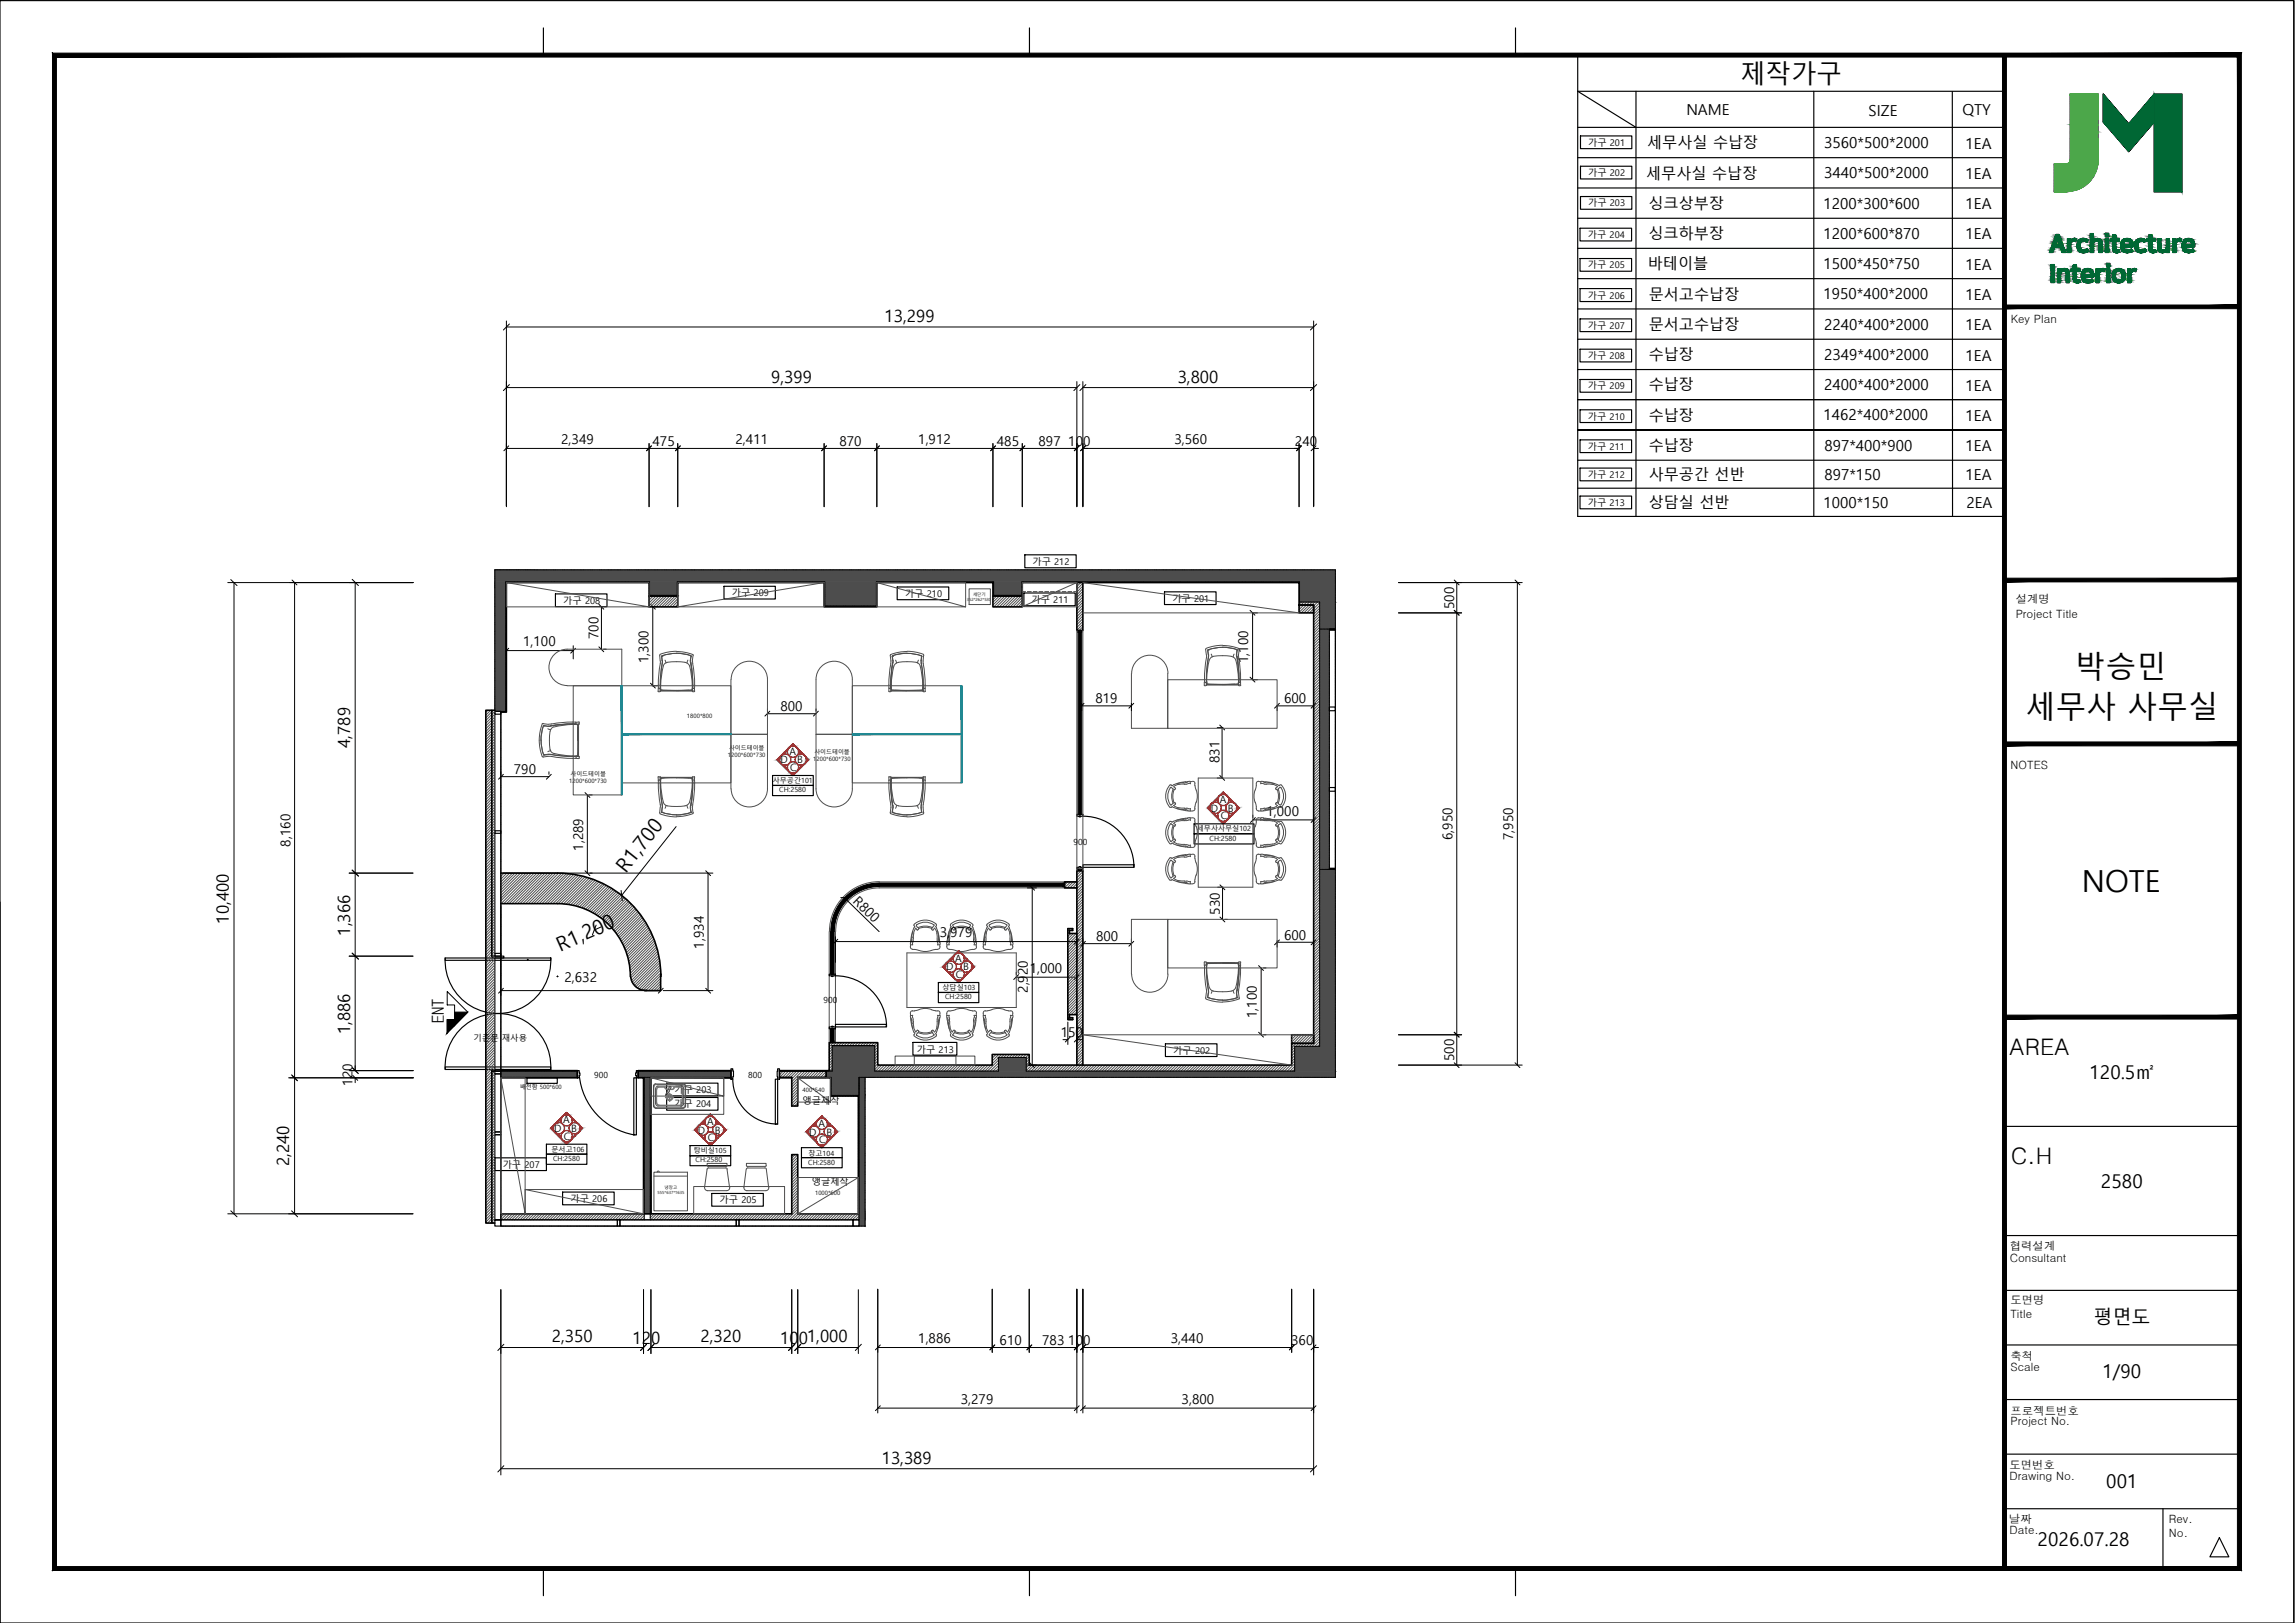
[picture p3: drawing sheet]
<svg xmlns="http://www.w3.org/2000/svg" width="420mm" height="297mm" viewBox="0 0 420 297" stroke-linecap="round" stroke-linejoin="round" font-family="sans-serif">
<defs><g id="words">
<g font-size="5.6">
<text x="379.9" y="124.1">박승민</text>
<text x="370.8" y="131.5">세무사 사무실</text>
<text x="381.1" y="163.2">NOTE</text>
</g>
<text font-size="4.6" x="318.6" y="15.2">제작가구</text>
<g font-size="4.2">
<text x="367.9" y="193.1">AREA</text>
<text x="368.1" y="213">C.H</text>
</g>
<g font-size="3.7">
<text x="114.6" y="159.9" transform="rotate(-52 114.6 159.9)">R1,700</text>
<text x="102.6" y="174.2" transform="rotate(-24 102.6 174.2)">R1,200</text>
</g>
<g font-size="3.5">
<text x="382.5" y="197.4">120.5㎡</text>
<text x="384.6" y="217.4">2580</text>
<text x="383.2" y="242.4">평면도</text>
<text x="384.9" y="252.2">1/90</text>
<text x="385.6" y="272.4">001</text>
<text x="373" y="282.9">2026.07.28</text>
</g>
<g font-size="3.1">
<text x="161.9" y="58.9">13,299</text>
<text x="141.2" y="70">9,399</text>
<text x="215.6" y="70">3,800</text>
<text x="64.1" y="136.9" transform="rotate(-90 64.1 136.9)">4,789</text>
<text x="41.9" y="169.1" transform="rotate(-90 41.9 169.1)">10,400</text>
<text x="64.1" y="171.2" transform="rotate(-90 64.1 171.2)">1,366</text>
<text x="64.1" y="189.3" transform="rotate(-90 64.1 189.3)">1,886</text>
<text x="53" y="213.5" transform="rotate(-90 53 213.5)">2,240</text>
<text x="101" y="245.6">2,350</text>
<text x="128.3" y="245.6">2,320</text>
<text x="115.8" y="246">120</text>
<text x="142.8" y="246">1001,000</text>
<text x="161.4" y="267.9">13,389</text>
</g>
<text font-size="3" x="81.2" y="187.3" transform="rotate(-90 81.2 187.3)">ENT</text>
<g font-size="2.8">
<text x="308.7" y="21">NAME</text>
<text x="342.1" y="21.2">SIZE</text>
<text x="359.3" y="21.1">QTY</text>
<text x="301.5" y="27.2">세무사실 수납장</text>
<text x="334" y="27.1">3560*500*2000</text>
<text x="359.8" y="27.2">1EA</text>
<text x="301.4" y="32.7">세무사실 수납장</text>
<text x="334" y="32.6">3440*500*2000</text>
<text x="359.8" y="32.8">1EA</text>
<text x="301.8" y="38.2">싱크상부장</text>
<text x="333.8" y="38.2">1200*300*600</text>
<text x="359.8" y="38.3">1EA</text>
<text x="301.8" y="43.8">싱크하부장</text>
<text x="333.8" y="43.7">1200*600*870</text>
<text x="359.8" y="43.8">1EA</text>
<text x="301.7" y="49.3">바테이블</text>
<text x="333.8" y="49.2">1500*450*750</text>
<text x="359.8" y="49.3">1EA</text>
<text x="301.8" y="54.8">문서고수납장</text>
<text x="333.8" y="54.8">1950*400*2000</text>
<text x="359.8" y="54.9">1EA</text>
<text x="301.8" y="60.4">문서고수납장</text>
<text x="301.8" y="65.9">수납장</text>
<text x="334" y="60.3">2240*400*2000</text>
<text x="334" y="65.9">2349*400*2000</text>
<text x="359.8" y="60.4">1EA</text>
<text x="359.8" y="66">1EA</text>
<text x="301.8" y="71.4">수납장</text>
<text x="334" y="71.4">2400*400*2000</text>
<text x="359.8" y="71.5">1EA</text>
<text x="301.8" y="77">수납장</text>
<text x="333.8" y="76.9">1462*400*2000</text>
<text x="359.8" y="77">1EA</text>
<text x="301.8" y="82.5">수납장</text>
<text x="334" y="82.5">897*400*900</text>
<text x="359.8" y="82.6">1EA</text>
<text x="301.8" y="87.8">사무공간 선반</text>
<text x="334" y="87.8">897*150</text>
<text x="359.8" y="87.9">1EA</text>
<text x="301.8" y="93">상담실 선반</text>
<text x="333.8" y="92.9">1000*150</text>
<text x="360" y="92.9">2EA</text>
</g>
<g font-size="2.5">
<text x="102.7" y="81.3">2,349</text>
<text x="119.5" y="81.6">475</text>
<text x="134.7" y="81.3">2,411</text>
<text x="153.7" y="81.6">870</text>
<text x="168.1" y="81.3">1,912</text>
<text x="182.5" y="81.6">485</text>
<text x="190.1" y="81.6">897</text>
<text x="195.6" y="81.6">100</text>
<text x="215" y="81.3">3,560</text>
<text x="237.1" y="81.6">240</text>
<text x="266.2" y="111.5" transform="rotate(-90 266.2 111.5)">500</text>
<text x="95.8" y="118.3">1,100</text>
<text x="109.6" y="117" transform="rotate(-90 109.6 117)">700</text>
<text x="118.7" y="121.4" transform="rotate(-90 118.7 121.4)">1,300</text>
<text x="228.5" y="121.4" transform="rotate(-90 228.5 121.4)">1,100</text>
<text x="142.9" y="130.1">800</text>
<text x="200.5" y="128.7">819</text>
<text x="235.1" y="128.7">600</text>
<text x="94.1" y="141.7">790</text>
<text x="223.3" y="139.6" transform="rotate(-90 223.3 139.6)">831</text>
<text x="231.9" y="149.3">1,000</text>
<text x="53.2" y="154.9" transform="rotate(-90 53.2 154.9)">8,160</text>
<text x="106.8" y="155.7" transform="rotate(-90 106.8 155.7)">1,289</text>
<text x="265.9" y="153.8" transform="rotate(-90 265.9 153.8)">6,950</text>
<text x="277" y="153.8" transform="rotate(-90 277 153.8)">7,950</text>
<text x="156" y="165" transform="rotate(44 156 165)">R800</text>
<text x="223.3" y="167.4" transform="rotate(-90 223.3 167.4)">530</text>
<text x="128.9" y="173.6" transform="rotate(-90 128.9 173.6)">1,934</text>
<text x="172" y="171.6">3,979</text>
<text x="200.7" y="172.2">800</text>
<text x="235.1" y="172">600</text>
<text x="103.3" y="179.6">2,632</text>
<text x="188.5" y="178.1">1,000</text>
<text x="188.2" y="181.7" transform="rotate(-90 188.2 181.7)">2,920</text>
<text x="194.2" y="189.8">150</text>
<text x="230.1" y="186.3" transform="rotate(-90 230.1 186.3)">1,100</text>
<text x="266.2" y="194.3" transform="rotate(-90 266.2 194.3)">500</text>
<text x="64.6" y="198.7" transform="rotate(-90 64.6 198.7)">120</text>
<text x="168.1" y="245.8">1,886</text>
<text x="214.3" y="245.8">3,440</text>
<text x="183" y="246.1">610</text>
<text x="190.8" y="246.1">783</text>
<text x="195.6" y="246.1">100</text>
<text x="236.4" y="246.1">360</text>
<text x="175.9" y="256.9">3,279</text>
<text x="216.3" y="256.9">3,800</text>
</g>
<g font-size="2.1">
<text x="368.1" y="59.2">Key Plan</text>
<text x="369" y="113">Project Title</text>
<text x="369" y="110.3">설계명</text>
<text x="368.1" y="140.7">NOTES</text>
<text x="368" y="228.8">협력설계</text>
<text x="368" y="230.9">Consultant</text>
<text x="368" y="238.7">도면명</text>
<text x="368" y="241.2">Title</text>
<text x="368.1" y="250.9">Scale</text>
<text x="368.1" y="248.9">축척</text>
<text x="368.1" y="260.9">Project No.</text>
<text x="368.1" y="258.9">프로젝트번호</text>
<text x="367.9" y="268.8">도면번호</text>
<text x="367.9" y="270.9">Drawing No.</text>
<text x="367.8" y="278.7">날짜</text>
<text x="367.9" y="280.7">Date.</text>
<text x="397.1" y="281.4">No.</text>
<text x="397.1" y="278.8">Rev.</text>
</g>
<g font-size="1.9">
<text x="142.9" y="139.7">D</text>
<text x="144.6" y="138.1">A</text>
<text x="144.7" y="141.1">C</text>
<text x="146" y="139.7">B</text>
<text x="221.7" y="148.6">D</text>
<text x="223.4" y="146.9">A</text>
<text x="223.5" y="149.9">C</text>
<text x="224.8" y="148.6">B</text>
<text x="173.2" y="177.6">D</text>
<text x="174.9" y="176">A</text>
<text x="175" y="179">C</text>
<text x="176.3" y="177.6">B</text>
<text x="101.4" y="207.2">D</text>
<text x="103.1" y="205.6">A</text>
<text x="103.3" y="208.6">C</text>
<text x="104.6" y="207.2">B</text>
<text x="127.8" y="207.5">D</text>
<text x="129.5" y="205.9">A</text>
<text x="129.6" y="208.8">C</text>
<text x="130.9" y="207.5">B</text>
<text x="148.2" y="207.8">D</text>
<text x="149.9" y="206.2">A</text>
<text x="150" y="209.2">C</text>
<text x="151.3" y="207.8">B</text>
</g>
<g font-size="1.7">
<text x="290.7" y="26.7">가구 201</text>
<text x="290.7" y="32.2">가구 202</text>
<text x="290.7" y="37.8">가구 203</text>
<text x="290.7" y="43.6">가구 204</text>
<text x="290.7" y="49.1">가구 205</text>
<text x="290.7" y="54.7">가구 206</text>
<text x="290.7" y="60.2">가구 207</text>
<text x="290.7" y="65.7">가구 208</text>
<text x="290.7" y="71.3">가구 209</text>
<text x="290.7" y="76.8">가구 210</text>
<text x="290.7" y="82.4">가구 211</text>
<text x="290.7" y="87.5">가구 212</text>
<text x="290.7" y="92.7">가구 213</text>
<text x="189" y="103.4">가구 212</text>
<text x="103.1" y="110.6">가구 208</text>
<text x="134" y="109.2">가구 209</text>
<text x="165.7" y="109.2">가구 210</text>
<text x="188.8" y="110.3">가구 211</text>
<text x="214.6" y="110.2">가구 201</text>
<text x="167.9" y="192.6">가구 213</text>
<text x="214.8" y="192.9">가구 202</text>
<text x="123.4" y="202.7">가구 204</text>
<text x="123.5" y="200.1">가구 203</text>
<text x="146.9" y="202">앵글제작</text>
<text x="92" y="213.8">가구 207</text>
<text x="104.4" y="220">가구 206</text>
<text x="131.7" y="220.2">가구 205</text>
<text x="148.6" y="216.9">앵글제작</text>
</g>
<g font-size="1.5">
<text x="196.5" y="154.6">900</text>
<text x="150.8" y="183.6">900</text>
<text x="86.7" y="190.6">기존문 재사용</text>
<text x="108.8" y="197.3">900</text>
<text x="136.9" y="197.3">800</text>
</g>
<g font-size="1.3">
<text x="141.5" y="143.4">사무공간101</text>
<text x="142.7" y="145">CH:2580</text>
<text x="219.1" y="152.2">세무사사무실102</text>
<text x="221.4" y="153.9">CH:2580</text>
<text x="172.6" y="181.2">상담실103</text>
<text x="173" y="182.9">CH:2580</text>
<text x="101" y="210.8">문서고106</text>
<text x="101.3" y="212.5">CH:2580</text>
<text x="127" y="211.1">탕비실105</text>
<text x="127.3" y="212.8">CH:2580</text>
<text x="148" y="213.1">CH:2580</text>
<text x="148" y="211.5">창고104</text>
</g>
<g font-size="1.1">
<text x="125.8" y="131.4">1800*800</text>
<text x="133.5" y="137.2">사이드테이블</text>
<text x="104.2" y="143.3">1200*600*730</text>
<text x="104.4" y="142">사이드테이블</text>
<text x="133.3" y="138.5">1200*600*730</text>
<text x="148.9" y="139.3">1200*600*730</text>
<text x="149.1" y="138">사이드테이블</text>
<text x="95.2" y="199.2">배전함 500*600</text>
<text x="146.9" y="199.8">400*540</text>
<text x="149.2" y="218.7">1000*600</text>
</g>
<g font-size=".8">
<text x="177" y="110">352*262*530</text>
<text x="178.1" y="109.1">세단기</text>
<text x="120.4" y="218.5">555*637*1635</text>
<text x="121.7" y="217.6">냉장고</text>
</g>
</g></defs>
<g fill="none" stroke="#000" stroke-width=".21">
<path d="M0 .1h419.9v296.9h-419.9zM99.5 5.1v5M188.5 5.1v5M277.5 5.1v5M379 17.2h5.1v11.3a6 6 0 0 1-6.7 6.6h-1.3v-5.1h1.4a1.89 1.89 0 0 0 1.4-.4zM385.1 17.2v5.1l4.6 5.5 4.7-5.5-4.7 5.5-4.6-5.5v-5.1l4.6 5.5 4.7-5.5v5.1v-5.1l-4.7 5.5zM394.4 17.2h5.1v17.9h-5.1zM419.9 .1v296.9M375.5 48.4h.4a.15 .15 0 0 1 .2 0 .15 .15 0 0 1 0 .2v2.9a.15 .15 0 0 1 0 .2 .15 .15 0 0 1-.2 0h-.4zM376.4 42.9h.2a.52 .52 0 0 1 .6 .6l1 2.7a.6 .6 0 0 1-.6 0 .6 .6 0 0 1-.3-.6l-.1-.3h-1.1l-.2 .7a.42 .42 0 0 1-.7 .2zM376.7 43.6l.4 1.2h-.8zM376.7 49.2h.5v.3a.95 .95 0 0 1 1.2-.2 .95 .95 0 0 1 .4 1.1v1.3h-.5v-1.2a.59 .59 0 0 0-.5-.8 .59 .59 0 0 0-.6 .8v1.1a.34 .34 0 0 1-.5 .1 .34 .34 0 0 1 0-.5z"/>
<path d="M378.5 43.7h.6v.4a.88 .88 0 0 1 1.1-.4l-.1 .1a.32 .32 0 0 1-.1 .4 .32 .32 0 0 1-.4-.1 .76 .76 0 0 0-.5 1.1v.8a.31 .31 0 0 1-.4 .3 .31 .31 0 0 1-.2-.4zM379.6 48.5h.6v.7h.6v.5h-.6v1.2a.34 .34 0 0 0 .1 .4 .34 .34 0 0 0 .4-.1l.1 .2a.35 .35 0 0 1-.1 .4 .35 .35 0 0 1-.5 0 .87 .87 0 0 1-.6-1.3v-.8h-.4v-.2a.23 .23 0 0 1 0-.3 .23 .23 0 0 1 .3 0zM380.6 43.9a1.18 1.18 0 0 1 1.7 .1l-.2 .3a.82 .82 0 0 0-1.3 .3 .82 .82 0 0 0 .6 1.1l.7-.2 .3 .5a1.29 1.29 0 0 1-1.6 .1 1.29 1.29 0 0 1-.5-1.5zM381.3 49.6a1.14 1.14 0 0 1 1.4-.4 1.14 1.14 0 0 1 .5 1.5h-1.5a.57 .57 0 0 0 .3 .6 .57 .57 0 0 0 .6 0l.4-.2 .2 .4a1.35 1.35 0 0 1-2.1-.6l-.1-.7zM381.8 49.7a.54 .54 0 0 1 .6 0 .54 .54 0 0 1 .3 .5h-.9a.2 .2 0 0 1-.2-.1 .2 .2 0 0 1 .1-.2zM382.7 42.7h.5v1.3a.97 .97 0 0 1 1.3-.3 .97 .97 0 0 1 .4 1.2v1.3h-.6v-1.2a.58 .58 0 0 0-.5-.9 .58 .58 0 0 0-.5 .9v.7a.38 .38 0 0 1-.1 .5 .38 .38 0 0 1-.5-.1zM383.8 49.2h.5v.4a.71 .71 0 0 1 1.1-.3 .4 .4 0 0 1-.2 .4 .4 .4 0 0 1-.5 0l-.3 .2-.1 .3v1.2a.23 .23 0 0 1 0 .3 .23 .23 0 0 1-.3 0 .2 .2 0 0 1-.3-.1 .2 .2 0 0 1 .1-.2zM385.4 43.7h.6v2.4a.33 .33 0 0 1-.4 .2 .33 .33 0 0 1-.2-.5zM385.4 42.7h.1a.37 .37 0 0 1 .5 .1 .37 .37 0 0 1 0 .5 .37 .37 0 0 1-.6 0zM385.7 49.2h.5v2.1a.32 .32 0 0 1-.1 .5 .32 .32 0 0 1-.4-.3zM385.7 48.2a.37 .37 0 0 1 .5 .1 .37 .37 0 0 1 0 .5 .37 .37 0 0 1-.5 0zM386.8 43h.5v.7h.7v.3a.22 .22 0 0 1-.1 .2 .22 .22 0 0 1-.3 0h-.3v.9a.47 .47 0 0 0 .1 .6 .47 .47 0 0 0 .6 0l.1 .5a.86 .86 0 0 1-1 0 .86 .86 0 0 1-.3-1v-1h-.4v-.5h.4z"/>
<path d="M387 49.5a1.23 1.23 0 0 1 1.5-.2 1.23 1.23 0 0 1 .5 1.5 1.19 1.19 0 0 1-1.4 1 1.19 1.19 0 0 1-.9-1.5l.1-.4zM387.4 49.8a.67 .67 0 0 1 .9 0 .67 .67 0 0 1 .2 .8 .64 .64 0 0 1-.8 .7 .64 .64 0 0 1-.4-.9zM388.6 43.9a1.13 1.13 0 0 1 1.4-.1 1.13 1.13 0 0 1 .4 1.4h-1.4a.24 .24 0 0 0-.2 .2 .24 .24 0 0 0 .2 .2l.6 .2 .6-.2 .2 .3a.89 .89 0 0 1-1 .4 1.33 1.33 0 0 1-1.1-1.9zM388.9 44.3a.54 .54 0 0 1 .7-.2 .54 .54 0 0 1 .3 .6h-1.1zM389.5 49.2h.6v.4l.2-.3 .4-.2a.31 .31 0 0 1 .4 .3 .31 .31 0 0 1-.4 .3 .7 .7 0 0 0-.6 1v1h-.4a.2 .2 0 0 1-.2-.1 .2 .2 0 0 1 0-.2zM391.1 43.9a1.22 1.22 0 0 1 1.8 .1 .32 .32 0 0 1-.3 .3 .32 .32 0 0 1-.3-.1 .65 .65 0 0 0-.8 .1 .65 .65 0 0 0-.1 .8 .72 .72 0 0 0 .5 .7 .72 .72 0 0 0 .8-.3l.2 .5a1.29 1.29 0 0 1-1.6 .1 1.29 1.29 0 0 1-.5-1.5zM393.4 43h.6v.7h.6v.5h-.6v1.3a.36 .36 0 0 0 .6 .2l.1 .4a.8 .8 0 0 1-1 0 .8 .8 0 0 1-.3-.9v-1h-.4v-.5h.4zM395 43.7h.6v.4a2.17 2.17 0 0 0 .3 1.6 .73 .73 0 0 0 .7-.2 .73 .73 0 0 0 0-.8v-1h.6v2.5h-.6v-.3a.92 .92 0 0 1-1.1 .3 .92 .92 0 0 1-.5-1.1zM397.8 43.7h.5v.4a.71 .71 0 0 1 1.1-.3l-.2 .4a.69 .69 0 0 0-.8 .2 .69 .69 0 0 0 0 .8v.6a.32 .32 0 0 1-.2 .4 .32 .32 0 0 1-.4-.2zM399.9 43.8a1.14 1.14 0 0 1 1.4 0 1.14 1.14 0 0 1 .4 1.4h-1.4a.24 .24 0 0 0-.2 .2 .24 .24 0 0 0 .2 .2l.5 .2 .7-.2 .2 .3a.89 .89 0 0 1-1 .4 1.34 1.34 0 0 1-1-2.1zM400.2 44.3a.54 .54 0 0 1 .6-.2 .54 .54 0 0 1 .4 .6h-1.1zM142.2 139.1l3-3 2.8 3-2.8 2.8z"/>
<path d="M221.1 147.9l2.8-2.9 3 2.9-3 2.9zM0 165.1v131.9M172.6 176.9l2.9-2.9 2.9 2.9-2.9 2.9zM100.8 206.5l2.9-2.9 2.9 2.9-2.9 2.9zM127.2 206.8l2.8-2.9 2.9 2.9-2.9 2.9zM147.6 207.1l2.9-2.9 2.8 2.9-2.8 2.9zM99.5 287v5M188.5 287v5M277.5 287v5"/>
</g>
<g fill="#000" stroke="#000" stroke-width=".18">
<path d="M83.2 185.2h2.4l-2.4 2.5z"/>
<path d="M81.9 186.6v2.4l1.3-2.4zM83.2 186.6v1.1l-1.3 1.3z"/>
<path d="M10.3 286.7l-.7 .7 400-.7zM9.6 287.4l400-.7 .7 .7zM409.6 10.4v276.3l.7 .7zM410.3 9.7v277.7l-.7-277zM10.3 10.4h399.3l.7-.7zM9.6 9.7h400.7l-400 .7zM9.6 9.7l.7 277v-276.3zM9.6 9.7l.7 277-.7 .7z"/>
<path d="M366.6 10.1v276.9h.7zM366.6 10.1h.7v276.9z"/>
</g>
<!-- layer: 01.TEXT -->
<g fill="#000" stroke="#000" stroke-width=".18">
<path d="M367 55.8v.7l43-.7zM367 56.5l43-.7v.7z"/>
<path d="M367 105.8v.7l43-.7zM367 106.5l43-.7v.7z"/>
<path d="M367 135.8v.7l43-.7zM367 136.5l43-.7v.7z"/>
<path d="M367 185.8v.7l43-.7zM367 186.5l43-.7v.7z"/>
</g>
<g fill="none" stroke="#000" stroke-width=".21">
<path d="M289.3 30.4h9.4v2.4h-9.4zM289.3 36h9.4v2.3h-9.4zM289.3 24.9h9.4v2.3h-9.4zM289.3 41.8h9.4v2.3h-9.4zM289.3 47.3h9.4v2.3h-9.4zM289.3 52.8h9.4v2.4h-9.4zM289.3 58.4h9.4v2.3h-9.4zM289.3 63.9h9.4v2.3h-9.4zM289.3 69.5h9.4v2.3h-9.4zM289.3 75h9.4v2.3h-9.4zM289.3 80.5h9.4v2.3h-9.4zM289.3 85.7h9.4v2.3h-9.4z"/>
<path d="M289.3 90.8h9.4v2.3h-9.4zM101.7 108.7h9.4v2.3h-9.4zM132.5 107.3h9.4v2.3h-9.4zM164.3 107.4h9.4v2.4h-9.4zM187.5 108.5h9.3v2.4h-9.3zM187.6 101.5h9.4v2.4h-9.4zM213.2 108.3h9.4v2.3h-9.4zM122 198.2h9.4v2.4h-9.4zM167.1 190.8h8.1v2.3h-8.1zM213.4 191h9.4v2.4h-9.4zM90.6 211.9h9.4v2.3h-9.4zM103 218.2h9.4v2.3h-9.4z"/>
<path d="M122 200.9h9.4v2.3h-9.4zM130.3 218.4h9.4v2.4h-9.4zM367 206.1h43M367 236.2h43M367 226.1h43M367 256.1h43M367 246.2h43M367 266.1h43M367 276.1h43M396 276.1v10.9M406.3 281.4l1.8 3.5h-3.5z"/>
</g>
<g fill="#006734" stroke="#006734" stroke-width=".18">
<path d="M385.1 17.2l4.3 5.1h-4.3z"/>
<path d="M394.4 17.2v5.1h-4.4z"/>
<path d="M385.3 22.7h8.8l-4.4 5.1z"/>
<path d="M379.1 44.1h.9z"/>
<path d="M379.8 44.2h.2z"/>
<path d="M381.2 43.6h.4z"/>
<path d="M382 45.6h.1z"/>
<path d="M381.6 45.7h.6z"/>
<path d="M380.6 46h1.8z"/>
<path d="M381.3 46.3h.2z"/>
<path d="M381.3 46.3h.3z"/>
<path d="M383.8 43.7h.4z"/>
<path d="M383.4 43.8h1.2z"/>
<path d="M387.8 45.7h.2z"/>
<path d="M387.4 46.3h.3z"/>
<path d="M389.1 43.7h.6z"/>
<path d="M389.8 44.3h.6z"/>
<path d="M390.1 45.7h.2z"/>
<path d="M389.3 46.3h.3z"/>
<path d="M391.8 43.6h.4z"/>
<path d="M392.1 45.7h.7z"/>
<path d="M391.8 46.3h.2z"/>
<path d="M391.8 46.3h.3z"/>
<path d="M394.4 45.7h.2z"/>
<path d="M393.7 46.2h1z"/>
<path d="M394 46.3h.3z"/>
<path d="M395.6 46.2h.6z"/>
<path d="M399.1 44.2h.1z"/>
<path d="M400.3 43.7h.7z"/>
<path d="M400 43.8h1.4z"/>
<path d="M401.3 45.7h.2z"/>
<path d="M400.6 46.3h.3z"/>
<path d="M377.8 49.2h.4z"/>
<path d="M380.6 51.3h.1z"/>
<path d="M380.1 51.8h.4z"/>
<path d="M380.2 51.8h.3z"/>
<path d="M381.9 49.2h.6z"/>
<path d="M381.3 49.6h1.8z"/>
<path d="M382.3 49.6h.9z"/>
<path d="M381.1 50.2h.5z"/>
<path d="M381.3 51.5h1.9z"/>
<path d="M382.1 51.8h.2z"/>
<path d="M382.1 51.8h.3z"/>
<path d="M385 49.7h.2z"/>
<path d="M385.1 49.7h.1z"/>
<path d="M387.6 49.2h.6z"/>
<path d="M387.3 51.7h1.1z"/>
<path d="M390.7 49.7h.3z"/>
<path d="M390.8 49.7h.2z"/>
<path d="M394.4 17.2l5.1 17.9v-17.9zM394.4 17.2l5.1 17.9h-5.1z"/>
<path d="M390 22.3l4.1 .4 .3-.4zM390 22.3l4.1 .4h-4.4z"/>
<path d="M385.1 22.3l4.6 .4-.3-.4zM385.1 22.3l4.6 .4h-4.4z"/>
<path d="M376.4 42.9h.5zM376.4 42.9h.5z"/>
<path d="M376.4 42.9l.6 .1zM376.4 42.9l.6 .1z"/>
<path d="M376.4 43h.6zM376.4 43h.6h-.6z"/>
<path d="M376.4 43l.7 .2-.1-.2zM376.4 43l.7 .2h-.8z"/>
<path d="M376.3 43.2l.8 .2v-.2zM376.3 43.2l.8 .2h-.9z"/>
<path d="M376.2 43.4l1 .2-.1-.2zM376.2 43.4l1 .2h-1.1z"/>
<path d="M376.1 43.6h.6zM376.1 43.6h.6z"/>
<path d="M376.7 43.6l.5 .1zM376.7 43.6l.5 .1z"/>
<path d="M376.1 43.6l.6 .1zM376.1 43.6l.6 .1z"/>
<path d="M376.7 43.7h.5zM376.7 43.7h.5z"/>
<path d="M376.1 43.7h.6zM376.1 43.7h.6z"/>
<path d="M376.1 43.7h.6zM376.1 43.7h.5z"/>
<path d="M376.7 43.7l.6 .1-.1-.1zM376.7 43.7l.6 .1h-.6z"/>
<path d="M376.7 43.8l.6 .1v-.1zM376.7 43.8l.6 .1h-.5z"/>
<path d="M376.8 43.9l.6 .1zM376.8 43.9l.6 .1z"/>
<path d="M376.1 43.7l.5 .3v-.3zM376.1 43.7l.5 .3h-.6zM376 44h.6zM376 44h.6z"/>
<path d="M376.8 44l.6 .1zM376.8 44l.6 .1z"/>
<path d="M376 44l.5 .1 .1-.1zM376 44l.5 .1h-.5zM376 44.1h.5zM376 44.1h.5z"/>
<path d="M376.8 44.1h.6zM376.8 44.1h.6z"/>
<path d="M376 44.1l.5 .1zM376 44.1l.5 .1z"/>
<path d="M376.9 44.1l.5 .1zM376.9 44.1l.5 .1z"/>
<path d="M376 44.2l.5 .1v-.1zM376 44.2l.5 .1h-.6z"/>
<path d="M376.9 44.2l.6 .1-.1-.1zM376.9 44.2l.6 .1h-.6z"/>
<path d="M375.9 44.3l.5 .1 .1-.1zM375.9 44.3l.5 .1h-.5z"/>
<path d="M376.9 44.3l.7 .3-.1-.3zM376.9 44.3l.7 .3h-.6z"/>
<path d="M375.9 44.4l.5 .2v-.2zM375.9 44.4l.5 .2h-.6z"/>
<path d="M377 44.6h.6zM377 44.6h.6z"/>
<path d="M375.8 44.6l.5 .1 .1-.1zM375.8 44.6l.5 .1h-.5z"/>
<path d="M377 44.6l.6 .1v-.1zM377 44.6l.6 .1h-.6z"/>
<path d="M375.8 44.7h.5zM375.8 44.7l.5 .1h-.6z"/>
<path d="M377 44.7l.7 .1zM377 44.7l.7 .1z"/>
<path d="M377.1 44.8h.6zM377.1 44.8h.6z"/>
<path d="M375.7 44.8h.6zM375.7 44.8h.6z"/>
<path d="M375.7 44.8l2.1 .4-.1-.4zM375.7 44.8l2.1 .4h-2.2z"/>
<path d="M375.6 45.2l2.3 .1-.1-.1zM375.6 45.2l2.3 .1h-2.4z"/>
<path d="M377.2 45.3h.7zM377.2 45.3h.7z"/>
<path d="M375.5 45.3h.6zM375.5 45.3h.6z"/>
<path d="M377.2 45.3l.7 .1zM377.2 45.3l.7 .1z"/>
<path d="M375.5 45.3h.6zM375.5 45.4h.6z"/>
<path d="M377.2 45.4l.7 .1zM377.2 45.4l.7 .1z"/>
<path d="M375.5 45.4l.6 .1zM375.5 45.4l.6 .1z"/>
<path d="M377.3 45.5h.6zM377.3 45.5h.6z"/>
<path d="M375.5 45.5h.6zM375.5 45.5h.6z"/>
<path d="M377.3 45.5l.7 .1-.1-.1zM377.3 45.5l.7 .1h-.7z"/>
<path d="M375.5 45.5l.5 .1 .1-.1zM375.5 45.5l.5 .1h-.6z"/>
<path d="M377.3 45.6l.7 .1zM377.3 45.6l.7 .1z"/>
<path d="M375.4 45.6h.6zM375.4 45.6l.6 .1h-.6z"/>
<path d="M377.4 45.7h.6zM377.4 45.7h.6z"/>
<path d="M375.4 45.7h.6zM375.4 45.7h.6z"/>
<path d="M377.4 45.7l.7 .2-.1-.2zM377.4 45.7l.7 .2h-.7z"/>
<path d="M375.4 45.7l.5 .2 .1-.2zM375.4 45.7l.5 .2h-.6z"/>
<path d="M377.4 45.9h.7zM377.4 45.9h.7z"/>
<path d="M375.3 45.9h.6zM375.3 45.9h.6z"/>
<path d="M377.4 45.9l.7 .2v-.2zM377.4 45.9l.7 .2h-.6z"/>
<path d="M375.3 45.9l.5 .2 .1-.2zM375.3 45.9l.5 .2h-.6z"/>
<path d="M377.5 46.1h.6zM377.5 46.1h.6z"/>
<path d="M375.2 46.1h.6zM375.2 46.1h.6z"/>
<path d="M377.5 46.1l.7 .1zM377.5 46.1l.7 .1z"/>
<path d="M375.2 46.1h.6zM375.2 46.1l.6 .1h-.6z"/>
<path d="M377.5 46.2h.7zM377.5 46.2h.7z"/>
<path d="M375.2 46.2h.6zM375.2 46.2h.6z"/>
<path d="M377.5 46.2h.7zM377.5 46.2h.7z"/>
<path d="M375.2 46.2h.6zM375.2 46.2h.6z"/>
<path d="M377.6 46.2h.6zM377.6 46.2h.6z"/>
<path d="M375.2 46.2h.6zM375.2 46.2h.6z"/>
<path d="M377.6 46.2h.6zM377.6 46.2h.6z"/>
<path d="M375.2 46.2h.6zM375.2 46.2h.6z"/>
<path d="M379.7 43.6h.2zM379.7 43.6h.2z"/>
<path d="M379.7 43.6h.2zM379.7 43.6h.2z"/>
<path d="M379.7 43.6h.2zM379.6 43.6h.3z"/>
<path d="M379.6 43.6l.4 .1zM379.6 43.7h.4z"/>
<path d="M379.6 43.7h.5zM379.5 43.7h.6z"/>
<path d="M379.5 43.7h.7zM379.5 43.7h.7zM379.4 43.7h.8zM379.4 43.7h.8z"/>
<path d="M378.5 43.7h.6zM378.5 43.7h.6zM378.5 43.7h.6zM378.5 43.7h.6z"/>
<path d="M378.5 43.7l.6 .1zM378.5 43.7l.6 .1z"/>
<path d="M379.4 43.7h.8zM379.3 43.8h.8z"/>
<path d="M378.5 43.8h.6zM378.5 43.8h.6z"/>
<path d="M378.5 43.8h.6zM378.5 43.8h.6z"/>
<path d="M379.3 43.8h.8zM379.3 43.8h.8z"/>
<path d="M379.3 43.8h.8zM379.3 43.8h.8z"/>
<path d="M378.5 43.8l.6 .1zM378.5 43.8l.6 .1z"/>
<path d="M379.3 43.8h.8zM379.3 43.8l.8 .1h-.9z"/>
<path d="M378.5 43.9h.6zM378.5 43.9h.6z"/>
<path d="M379.2 43.9h.9zM379.2 43.9l.8 .1z"/>
<path d="M378.5 43.9l.6 .1zM378.5 43.9l.6 .1z"/>
<path d="M379.1 44h.9zM379.1 44h.9z"/>
<path d="M378.5 44l.6 .1zM378.5 44l.6 .1zM378.5 44.1h.6zM378.5 44.1h.6z"/>
<path d="M379.1 44l.9 .1zM379.1 44l.9 .1zM379.1 44.1h.9z"/>
<path d="M378.5 44.1h.6zM378.5 44.1h.6z"/>
<path d="M378.5 44.1h1.5zM378.5 44.1h1.5zM378.5 44.1h1.5zM378.5 44.1h1.5z"/>
<path d="M379.6 44.1h.4zM379.6 44.1h.4z"/>
<path d="M379.7 44.1l.3 .1zM379.7 44.1l.3 .1z"/>
<path d="M378.5 44.1h1.1zM378.5 44.1l1 .1z"/>
<path d="M379.8 44.2h.2zM379.9 44.2h.1z"/>
<path d="M378.5 44.2h1zM378.5 44.2h.9z"/>
<path d="M378.5 44.2h.8zM378.5 44.2h.9z"/>
<path d="M378.5 44.2h.8zM378.5 44.2l.8 .1z"/>
<path d="M378.5 44.3h.8zM378.5 44.3l.7 .1z"/>
<path d="M378.5 44.4h.7zM378.5 44.4h.6z"/>
<path d="M378.5 44.4l.6 .1zM378.5 44.4l.6 .1z"/>
<path d="M378.5 44.5h.6zM378.5 44.5l.6 .1z"/>
<path d="M378.5 44.6l.6 .1v-.1zM378.5 44.6l.6 .1h-.6z"/>
<path d="M378.5 44.7h.6zM378.5 44.7h.6zM378.5 44.7h.6zM378.5 44.7h.6z"/>
<path d="M378.5 44.7l.6 .1zM378.5 44.7l.6 .1z"/>
<path d="M378.5 44.8l.6 .1zM378.5 44.8l.6 .1z"/>
<path d="M378.5 44.9h.6zM378.5 44.9h.6zM378.5 44.9h.6zM378.5 44.9h.6z"/>
<path d="M378.5 44.9l.6 .3v-.3zM378.5 44.9l.6 .3h-.6z"/>
<path d="M378.5 45.2l.6 .3v-.3zM378.5 45.2l.6 .3h-.6z"/>
<path d="M378.5 45.5l.6 .2v-.2zM378.5 45.5l.6 .2h-.6z"/>
<path d="M378.5 45.7l.6 .1v-.1zM378.5 45.7l.6 .1h-.6z"/>
<path d="M378.5 45.8l.6 .1zM378.5 45.8l.6 .1z"/>
<path d="M378.5 45.9l.6 .1v-.1zM378.5 45.9l.6 .1h-.6zM378.5 46h.6zM378.5 46h.6z"/>
<path d="M378.5 46l.6 .1zM378.5 46l.6 .1zM378.5 46.1h.6zM378.5 46.1h.6z"/>
<path d="M378.5 46.1l.6 .1zM378.5 46.1l.6 .1z"/>
<path d="M378.5 46.2h.6zM378.5 46.2h.6zM378.5 46.2h.6zM378.5 46.2h.6zM378.5 46.2h.6zM378.5 46.2h.6z"/>
<path d="M381.2 43.6l.5 .1zM381.2 43.6l.5 .1z"/>
<path d="M381.2 43.7h.6zM381 43.7h.8z"/>
<path d="M381 43.7h.9zM381 43.7h.9z"/>
<path d="M381 43.7l1 .1zM380.8 43.8h1.2z"/>
<path d="M380.8 43.8h1.3zM380.8 43.8h1.3z"/>
<path d="M380.8 43.8h1.4zM380.8 43.8h1.4h-1.5z"/>
<path d="M380.7 43.8h1.5zM380.7 43.8h1.5z"/>
<path d="M380.7 43.8l1.6 .1zM380.7 43.8l1.6 .1z"/>
<path d="M380.6 43.9h1.7zM380.6 43.9h1.7zM380.6 43.9h1.7zM380.6 43.9h1.7z"/>
<path d="M380.6 43.9l1.7 .1zM380.6 43.9l1.7 .1z"/>
<path d="M380.5 44h1.8zM380.5 44h1.8z"/>
<path d="M380.5 44h1.8zM380.5 44l1.7 .1h-1.8z"/>
<path d="M380.4 44.1h1.8zM380.4 44.1h1.8zM380.4 44.1h1.8zM380.4 44.1h1.8z"/>
<path d="M381.4 44.1h.8zM381.4 44.1h.8z"/>
<path d="M380.4 44.1h.9zM380.4 44.1h1z"/>
<path d="M381.5 44.1h.7zM381.5 44.1h.7z"/>
<path d="M381.6 44.1l.6 .1zM381.6 44.1l.6 .1z"/>
<path d="M380.4 44.1h.9zM380.4 44.1l.8 .1z"/>
<path d="M381.7 44.2h.5zM381.7 44.2h.4z"/>
<path d="M380.4 44.2h.8zM380.4 44.2h.7z"/>
<path d="M381.8 44.2h.3zM381.8 44.2l.3 .1z"/>
<path d="M380.4 44.2h.7zM380.4 44.2l.6 .1z"/>
<path d="M381.9 44.3h.2zM381.9 44.3h.2z"/>
<path d="M382 44.3h.1zM382 44.3l.1 .1z"/>
<path d="M380.4 44.3l.5 .1 .1-.1zM380.4 44.3l.5 .1h-.6z"/>
<path d="M380.3 44.4h.6zM380.3 44.4h.6z"/>
<path d="M380.3 44.4h.6zM380.3 44.4l.6 .1h-.6z"/>
<path d="M380.3 44.5l.6 .1zM380.3 44.5l.6 .1z"/>
<path d="M380.3 44.6h.6zM380.3 44.6h.6z"/>
<path d="M380.3 44.6h.6zM380.3 44.6l.5 .1z"/>
<path d="M380.3 44.7l.5 .1zM380.3 44.7l.5 .1zM380.3 44.8h.5zM380.3 44.8h.5zM380.3 44.8h.5zM380.3 44.8h.5zM380.3 44.8h.5zM380.3 44.8h.5z"/>
<path d="M380.3 44.8h.5zM380.3 44.8h.5zM380.3 44.8h.5zM380.3 44.8h.5z"/>
<path d="M380.3 44.8l.5 .1zM380.3 44.8l.5 .1z"/>
<path d="M380.3 44.9h.5zM380.3 44.9h.5z"/>
<path d="M380.3 44.9l.5 .1zM380.3 44.9l.5 .1z"/>
<path d="M380.3 45l.5 .1zM380.3 45l.5 .1zM380.3 45.1h.5zM380.3 45.1h.5zM380.3 45.1h.5zM380.3 45.1h.5z"/>
<path d="M380.3 45.1h.5zM380.3 45.1h.5zM380.3 45.1h.5zM380.3 45.1h.5z"/>
<path d="M380.3 45.1l.5 .1zM380.3 45.1l.5 .1zM380.3 45.2h.5zM380.3 45.2h.5z"/>
<path d="M380.3 45.2l.6 .1-.1-.1zM380.3 45.2l.6 .1h-.6z"/>
<path d="M380.3 45.3l.6 .1zM380.3 45.3l.6 .1z"/>
<path d="M380.3 45.4h.6zM380.3 45.4h.6z"/>
<path d="M380.3 45.4l.7 .1zM380.3 45.4l.7 .1z"/>
<path d="M380.3 45.5h.7zM380.3 45.5h.7z"/>
<path d="M380.3 45.5l.7 .1zM380.3 45.5l.7 .1z"/>
<path d="M382 45.6l.2 .1zM381.8 45.7h.4z"/>
<path d="M380.3 45.6l.8 .1-.1-.1zM380.3 45.6l.8 .1h-.7z"/>
<path d="M380.4 45.7h.8zM380.4 45.7h.8z"/>
<path d="M381.8 45.7h.4zM381.7 45.7h.5z"/>
<path d="M380.4 45.7h.9zM380.4 45.7h.9z"/>
<path d="M381.7 45.7h.5zM381.6 45.7h.6zM381.5 45.7h.7z"/>
<path d="M380.4 45.7h1zM380.4 45.7h1z"/>
<path d="M381.5 45.7h.7zM381.4 45.7h.8z"/>
<path d="M380.4 45.7h1zM380.4 45.7h1z"/>
<path d="M380.4 45.7l1.9 .2-.1-.2zM380.4 45.7l1.9 .2h-1.8zM380.5 45.9h1.8zM380.5 45.9h1.8z"/>
<path d="M380.5 45.9l1.9 .1zM380.5 45.9l1.9 .1z"/>
<path d="M380.6 46h1.8zM380.6 46h1.8zM380.6 46h1.8z"/>
<path d="M380.6 46h1.8zM380.6 46h1.8z"/>
<path d="M380.6 46h1.8zM380.6 46l1.6 .1z"/>
<path d="M380.7 46.1h1.5zM380.7 46.1h1.5z"/>
<path d="M380.7 46.1h1.5zM380.7 46.1h1.4z"/>
<path d="M380.8 46.1h1.3zM380.8 46.1l1.2 .1z"/>
<path d="M380.9 46.2h1.1zM380.9 46.2h.9z"/>
<path d="M381 46.2h.8zM381 46.2h.8z"/>
<path d="M381.1 46.2h.7zM381.1 46.2l.5 .1z"/>
<path d="M381.3 46.3h.3zM381.3 46.3h.3z"/>
<path d="M382.7 42.7h.5zM382.7 42.7h.5z"/>
<path d="M382.7 42.7l.5 .1zM382.7 42.7l.5 .1zM382.7 42.8h.5zM382.7 42.8h.5z"/>
<path d="M382.7 42.8h.5zM382.7 42.8h.5z"/>
<path d="M382.7 42.8l.5 .1zM382.7 42.8l.5 .1zM382.7 42.9h.5zM382.7 42.9h.5z"/>
<path d="M382.7 42.9l.5 .1zM382.7 42.9l.5 .1z"/>
<path d="M382.7 43h.5zM382.7 43h.5z"/>
<path d="M382.7 43l.5 .1zM382.7 43l.5 .1z"/>
<path d="M382.7 43.1l.5 .1v-.1zM382.7 43.1l.5 .1h-.5z"/>
<path d="M382.7 43.2l.5 .1zM382.7 43.2l.5 .1z"/>
<path d="M382.7 43.3l.5 .2v-.2zM382.7 43.3l.5 .2h-.5z"/>
<path d="M382.7 43.5h.5zM382.7 43.5h.5z"/>
<path d="M383.8 43.7h.5zM383.8 43.7h.5z"/>
<path d="M383.8 43.7h.6zM383.6 43.7h.8z"/>
<path d="M383.6 43.7h.8zM383.6 43.7h.8z"/>
<path d="M382.7 43.5l.5 .3v-.3zM382.7 43.5l.5 .3h-.5z"/>
<path d="M383.6 43.7l.9 .1zM383.5 43.8h1z"/>
<path d="M383.5 43.8h1.1zM383.4 43.8h1.2zM383.4 43.8h1.2z"/>
<path d="M382.7 43.8h.5zM382.7 43.8h.5z"/>
<path d="M382.7 43.8l.5 .1zM382.7 43.8l.5 .1zM382.7 43.9h.5zM382.7 43.9h.5z"/>
<path d="M383.4 43.8l1.3 .1zM383.4 43.8l1.3 .1h-1.4z"/>
<path d="M383.3 43.9l1.4 .1zM383.3 43.9l1.4 .1z"/>
<path d="M382.7 43.9l.5 .1zM382.7 43.9l.5 .1z"/>
<path d="M383.3 44h1.4zM383.2 44h1.5zM383.2 44h1.5zM383.2 44h1.5z"/>
<path d="M382.7 44h.5zM382.7 44h.5z"/>
<path d="M382.7 44l2.1 .1-.1-.1zM382.7 44l2.1 .1h-2.1z"/>
<path d="M383.8 44.1h1zM383.8 44.1h1z"/>
<path d="M382.7 44.1h1.1zM382.7 44.1h1.1z"/>
<path d="M382.7 44.1h1.1zM382.7 44.1h1.1z"/>
<path d="M383.8 44.1h1zM383.8 44.1h1z"/>
<path d="M382.7 44.1h1zM382.7 44.1h1.1z"/>
<path d="M383.8 44.1l1 .1zM383.8 44.1l1 .1z"/>
<path d="M382.7 44.1h1zM382.7 44.1l.9 .1z"/>
<path d="M384 44.2h.8zM384 44.2h.8z"/>
<path d="M384 44.2h.9zM384 44.2h.9z"/>
<path d="M382.7 44.2h.9zM382.7 44.2l.8 .1z"/>
<path d="M384.1 44.2l.8 .1zM384.1 44.2l.8 .1z"/>
<path d="M384.2 44.3h.7zM384.2 44.3h.7z"/>
<path d="M382.7 44.3h.8zM382.7 44.3h.7z"/>
<path d="M382.7 44.3h.7zM382.7 44.3l.7 .1z"/>
<path d="M384.2 44.3l.7 .1zM384.2 44.3l.7 .1z"/>
<path d="M384.3 44.4h.6zM384.3 44.4h.6z"/>
<path d="M382.7 44.4l.6 .1 .1-.1zM382.7 44.4l.6 .1h-.6z"/>
<path d="M384.3 44.4l.6 .1zM384.3 44.4l.6 .1z"/>
<path d="M384.3 44.5l.6 .1zM384.3 44.5l.6 .1z"/>
<path d="M384.3 44.6h.6zM384.3 44.6h.6zM384.3 44.6h.6zM384.3 44.6h.6z"/>
<path d="M382.7 44.5l.6 .2v-.2zM382.7 44.5l.6 .2h-.6z"/>
<path d="M382.7 44.7h.6zM382.7 44.7h.6z"/>
<path d="M384.3 44.6l.6 .2v-.2zM384.3 44.6l.6 .2h-.6z"/>
<path d="M382.7 44.7l.6 .1zM382.7 44.7l.6 .1z"/>
<path d="M384.3 44.8h.6zM384.3 44.8h.6z"/>
<path d="M384.3 44.8l.6 .1zM384.3 44.8l.6 .1z"/>
<path d="M382.7 44.8l.6 .1zM382.7 44.8l.6 .1z"/>
<path d="M384.3 44.9h.6zM384.3 44.9h.6z"/>
<path d="M382.7 44.9l.6 .1v-.1zM382.7 44.9l.6 .1h-.6z"/>
<path d="M384.3 44.9l.6 .1zM384.3 44.9l.6 .1z"/>
<path d="M384.3 45l.6 .1v-.1zM384.3 45l.6 .1h-.6z"/>
<path d="M382.7 45l.6 .1v-.1zM382.7 45l.6 .1h-.6z"/>
<path d="M382.7 45.1l.6 .1zM382.7 45.1l.6 .1z"/>
<path d="M384.3 45.1l.6 .2v-.2zM384.3 45.1l.6 .2h-.6z"/>
<path d="M382.7 45.2l.6 .3v-.3zM382.7 45.2l.6 .3h-.6z"/>
<path d="M384.3 45.3l.6 .2v-.2zM384.3 45.3l.6 .2h-.6z"/>
<path d="M382.7 45.5h.6zM382.7 45.5h.6z"/>
<path d="M384.3 45.5l.6 .2v-.2zM384.3 45.5l.6 .2h-.6z"/>
<path d="M382.7 45.5l.6 .3v-.3zM382.7 45.5l.6 .3h-.6z"/>
<path d="M382.7 45.8h.6zM382.7 45.8h.6z"/>
<path d="M384.3 45.7l.6 .1v-.1zM384.3 45.7l.6 .1h-.6zM384.3 45.8h.6zM384.3 45.8h.6z"/>
<path d="M382.7 45.8l.6 .1zM382.7 45.8l.6 .1z"/>
<path d="M382.7 45.9l.6 .1zM382.7 45.9l.6 .1z"/>
<path d="M384.3 45.8l.6 .2v-.2zM384.3 45.8l.6 .2h-.6zM384.3 46h.6zM384.3 46h.6z"/>
<path d="M382.7 46h.6zM382.7 46h.6z"/>
<path d="M382.7 46l.6 .1zM382.7 46l.6 .1z"/>
<path d="M384.3 46l.6 .1zM384.3 46l.6 .1z"/>
<path d="M384.3 46.1h.6zM384.3 46.1h.6z"/>
<path d="M382.7 46.1h.6zM382.7 46.1h.6z"/>
<path d="M382.7 46.1l.6 .1zM382.7 46.1l.6 .1zM382.7 46.2h.6zM382.7 46.2h.6z"/>
<path d="M384.3 46.1l.6 .1zM384.3 46.1l.6 .1z"/>
<path d="M384.3 46.2h.6zM384.3 46.2h.6z"/>
<path d="M382.7 46.2h.6zM382.7 46.2h.6zM382.7 46.2h.6zM382.7 46.2h.6z"/>
<path d="M384.3 46.2h.6zM384.3 46.2h.6zM384.3 46.2h.6zM384.3 46.2h.6z"/>
<path d="M382.7 46.2h.5zM382.7 46.2h.6z"/>
<path d="M385.4 42.7h.6zM385.4 42.7h.6z"/>
<path d="M385.4 42.7l.6 .1zM385.4 42.7l.6 .1z"/>
<path d="M385.4 42.8l.6 .2v-.2zM385.4 42.8l.6 .2h-.6z"/>
<path d="M385.4 43l.6 .2v-.2zM385.4 43l.6 .2h-.6z"/>
<path d="M385.4 43.2l.6 .1zM385.4 43.2l.6 .1z"/>
<path d="M385.4 43.3h.6zM385.4 43.3h.6z"/>
<path d="M385.4 43.7h.6zM385.4 43.7h.6z"/>
<path d="M385.4 43.7l.6 .1zM385.4 43.7l.6 .1z"/>
<path d="M385.4 43.8l.6 .1v-.1zM385.4 43.8l.6 .1h-.6z"/>
<path d="M385.4 43.9l.6 .2v-.2zM385.4 43.9l.6 .2h-.6z"/>
<path d="M385.4 44.1l.6 .2v-.2zM385.4 44.1l.6 .2h-.6z"/>
<path d="M385.4 44.3l.6 .2v-.2zM385.4 44.3l.6 .2h-.6z"/>
<path d="M385.4 44.5l.6 .4v-.4zM385.4 44.5l.6 .4h-.6z"/>
<path d="M385.4 44.9l.6 .5v-.5zM385.4 44.9l.6 .5h-.6z"/>
<path d="M385.4 45.4l.6 .2v-.2zM385.4 45.4l.6 .2h-.6z"/>
<path d="M385.4 45.6l.6 .2v-.2zM385.4 45.6l.6 .2h-.6z"/>
<path d="M385.4 45.8l.6 .2v-.2zM385.4 45.8l.6 .2h-.6z"/>
<path d="M385.4 46l.6 .1v-.1zM385.4 46l.6 .1h-.6z"/>
<path d="M385.4 46.1l.6 .1zM385.4 46.1l.6 .1zM385.4 46.2h.6zM385.4 46.2h.6z"/>
<path d="M386.8 43h.5zM386.8 43h.5zM386.8 43h.5zM386.8 43h.5z"/>
<path d="M386.8 43l.5 .1zM386.8 43l.5 .1zM386.8 43.1h.5zM386.8 43.1h.5z"/>
<path d="M386.8 43.1h.5zM386.8 43.1h.5z"/>
<path d="M386.8 43.1l.5 .1zM386.8 43.1l.5 .1z"/>
<path d="M386.8 43.2l.5 .1zM386.8 43.2l.5 .1z"/>
<path d="M386.8 43.3l.5 .1v-.1zM386.8 43.3l.5 .1h-.5z"/>
<path d="M386.8 43.4h.5zM386.8 43.4h.5z"/>
<path d="M386.8 43.4l.5 .1v-.1zM386.8 43.4l.5 .1h-.5z"/>
<path d="M386.8 43.5l.5 .1zM386.8 43.5l.5 .1z"/>
<path d="M386.8 43.6h.5zM386.8 43.6h.5z"/>
<path d="M386.8 43.6l.5 .1zM386.8 43.6l.5 .1zM386.8 43.7h.5zM386.8 43.7h.5zM386.8 43.7h.5zM386.8 43.7h.5z"/>
<path d="M386.4 43.7h1.6zM386.4 43.7h1.6zM386.4 43.7h1.6zM386.4 43.7h1.6z"/>
<path d="M386.4 43.7l1.6 .1zM386.4 43.7l1.6 .1z"/>
<path d="M386.4 43.8h1.6zM386.4 43.8h1.6z"/>
<path d="M386.4 43.8h1.6zM386.4 43.8h1.6z"/>
<path d="M386.4 43.8l1.6 .2v-.2zM386.4 43.8l1.6 .2h-1.6z"/>
<path d="M386.4 44h1.6zM386.4 44h1.6z"/>
<path d="M386.4 44l1.6 .1zM386.4 44l1.6 .1z"/>
<path d="M386.4 44.1h1.6zM386.4 44.1h1.6zM386.4 44.1h1.6zM386.4 44.1h1.6z"/>
<path d="M386.4 44.1l1.6 .1zM386.4 44.1l1.6 .1zM386.4 44.2h1.6zM386.4 44.2h1.6z"/>
<path d="M386.8 44.2h.5zM386.8 44.2h.5zM386.8 44.2h.5zM386.8 44.2h.5z"/>
<path d="M386.8 44.2h.5zM386.8 44.2h.5z"/>
<path d="M386.8 44.2l.5 .1zM386.8 44.2l.5 .1z"/>
<path d="M386.8 44.3h.5zM386.8 44.3h.5z"/>
<path d="M386.8 44.3l.5 .1zM386.8 44.3l.5 .1z"/>
<path d="M386.8 44.4h.5zM386.8 44.4h.5z"/>
<path d="M386.8 44.4l.5 .1zM386.8 44.4l.5 .1z"/>
<path d="M386.8 44.5l.5 .2v-.2zM386.8 44.5l.5 .2h-.5z"/>
<path d="M386.8 44.7l.5 .4v-.4zM386.8 44.7l.5 .4h-.5z"/>
<path d="M386.8 45.1l.5 .1v-.1zM386.8 45.1l.5 .1h-.5z"/>
<path d="M386.8 45.2h.5zM386.8 45.2h.5z"/>
<path d="M386.8 45.2l.5 .1zM386.8 45.2l.5 .1z"/>
<path d="M386.8 45.3l.5 .1zM386.8 45.3l.5 .1z"/>
<path d="M386.8 45.4l.5 .1zM386.8 45.4l.5 .1zM386.8 45.5h.5zM386.8 45.5h.5z"/>
<path d="M386.8 45.5h.5zM386.8 45.5h.5zM386.8 45.5h.5zM386.8 45.5h.5z"/>
<path d="M386.8 45.5h.5zM386.8 45.5h.5z"/>
<path d="M386.8 45.5l.5 .1zM386.8 45.5l.5 .1z"/>
<path d="M386.8 45.6h.6zM386.8 45.6h.6z"/>
<path d="M386.8 45.6l.6 .1zM386.8 45.6l.6 .1z"/>
<path d="M386.8 45.7h.6zM386.8 45.7h.6z"/>
<path d="M387.9 45.7h.1zM387.8 45.7h.2zM387.7 45.7h.3z"/>
<path d="M386.8 45.7h.7zM386.8 45.7h.7z"/>
<path d="M387.7 45.7h.3zM387.7 45.7h.3z"/>
<path d="M386.8 45.7h.9zM386.8 45.7h.9z"/>
<path d="M386.8 45.7l1.2 .1zM386.8 45.7l1.2 .1z"/>
<path d="M386.8 45.8h1.2zM386.8 45.8h1.2z"/>
<path d="M386.8 45.8l1.2 .1zM386.8 45.8l1.2 .1z"/>
<path d="M386.8 45.9l1.2 .1v-.1zM386.8 45.9l1.2 .1h-1.1z"/>
<path d="M386.9 46l1.1 .1zM386.9 46l1.1 .1z"/>
<path d="M387 46.1h1.1zM387 46.1h1.1z"/>
<path d="M387 46.1l1.1 .1zM387 46.1l1.1 .1z"/>
<path d="M387.1 46.2h1zM387.1 46.2h.9z"/>
<path d="M387.1 46.2h.9zM387.1 46.2h.8z"/>
<path d="M387.2 46.2h.7zM387.2 46.2h.7z"/>
<path d="M387.2 46.2h.7zM387.2 46.2l.5 .1z"/>
<path d="M387.3 46.3h.4zM387.3 46.3h.4z"/>
<path d="M387.4 46.3h.2zM387.4 46.3h.2z"/>
<path d="M389.1 43.7h.8zM389 43.7h.9zM389 43.7h.9zM389 43.7h.9z"/>
<path d="M389 43.7l1 .1zM388.8 43.8h1.2zM388.8 43.8h1.2zM388.8 43.8h1.2z"/>
<path d="M388.8 43.8h1.3zM388.7 43.8h1.4z"/>
<path d="M388.7 43.8h1.4zM388.7 43.8h1.4z"/>
<path d="M388.7 43.8l1.5 .1zM388.6 43.9h1.6zM388.6 43.9h1.6zM388.6 43.9h1.6z"/>
<path d="M388.6 43.9l1.7 .2-.1-.2zM388.6 43.9l1.7 .2h-1.8zM388.5 44.1h1.8zM388.5 44.1h1.8z"/>
<path d="M388.5 44.1h1.9zM388.5 44.1h1.9z"/>
<path d="M388.5 44.1h.9zM388.5 44.1h.9z"/>
<path d="M389.4 44.1h1zM389.4 44.1h1z"/>
<path d="M389.5 44.1h.9zM389.5 44.1h.9z"/>
<path d="M388.5 44.1h.9zM388.5 44.1h.7z"/>
<path d="M389.6 44.1l.8 .1zM389.6 44.1l.8 .1zM389.7 44.2h.7zM389.7 44.2h.7z"/>
<path d="M388.5 44.1h.7zM388.5 44.1l.6 .1zM388.4 44.2h.7zM388.4 44.2h.7z"/>
<path d="M389.7 44.2h.7zM389.7 44.2h.7z"/>
<path d="M388.4 44.2h.7zM388.4 44.2h.6z"/>
<path d="M389.8 44.2l.6 .1zM389.8 44.2l.6 .1zM389.8 44.3h.6z"/>
<path d="M388.4 44.2h.6zM388.4 44.2l.5 .1h-.6z"/>
<path d="M388.3 44.3l.6 .1zM388.3 44.3l.6 .1z"/>
<path d="M389.9 44.3l.6 .1zM389.9 44.3l.6 .1z"/>
<path d="M388.3 44.4h.6zM388.3 44.4h.6z"/>
<path d="M389.9 44.4l.6 .1zM389.9 44.4l.6 .1zM389.9 44.5h.6zM389.9 44.5h.6z"/>
<path d="M388.3 44.4h.6zM388.3 44.4l.5 .1z"/>
<path d="M388.3 44.5h.5zM388.3 44.5h.5z"/>
<path d="M389.9 44.5l.6 .1v-.1zM389.9 44.5l.6 .1h-.5z"/>
<path d="M390 44.6h.5zM390 44.6h.5z"/>
<path d="M388.3 44.5l.5 .1v-.1zM388.3 44.5l.5 .1h-.5zM388.3 44.6h.5zM388.3 44.6h.5z"/>
<path d="M390 44.6h.5zM390 44.6h.5z"/>
<path d="M388.3 44.6l.5 .1zM388.3 44.6l.5 .1z"/>
<path d="M390 44.6l.5 .1zM390 44.6l.5 .1z"/>
<path d="M390 44.7h.5zM390 44.7h.5z"/>
<path d="M388.3 44.7h.5zM388.3 44.7h.5z"/>
<path d="M390 44.7h.5zM390 44.7h.5z"/>
<path d="M388.3 44.7h.5zM388.3 44.7h.5z"/>
<path d="M388.3 44.7h2.2zM388.3 44.7h2.2zM388.3 44.7h2.2zM388.3 44.7h2.2z"/>
<path d="M388.3 44.7l2.2 .1zM388.3 44.7l2.2 .1zM388.3 44.8h2.2zM388.3 44.8h2.2z"/>
<path d="M388.3 44.8h2.2zM388.3 44.8h2.2zM388.3 44.8h2.2zM388.3 44.8h2.2zM388.3 44.8h2.2zM388.3 44.8h2.2z"/>
<path d="M388.3 44.8l2.2 .1zM388.3 44.8l2.2 .1zM388.3 44.9h2.2zM388.3 44.9h2.2z"/>
<path d="M388.3 44.9h2.2zM388.3 44.9h2.2zM388.3 44.9h2.2zM388.3 44.9h2.2z"/>
<path d="M388.3 44.9l2.2 .1zM388.3 44.9l2.2 .1z"/>
<path d="M388.3 45l2.2 .1zM388.3 45l2.2 .1zM388.3 45.1h2.2zM388.3 45.1h2.2z"/>
<path d="M388.3 45.1h2.2zM388.3 45.1h2.2z"/>
<path d="M388.3 45.1l2.2 .1zM388.3 45.1l2.2 .1z"/>
<path d="M388.3 45.2h2.2zM388.3 45.2h2.2z"/>
<path d="M388.3 45.2h.5zM388.3 45.2h.5z"/>
<path d="M388.3 45.2h.5zM388.3 45.2h.5z"/>
<path d="M388.3 45.2l.5 .1zM388.3 45.2l.5 .1z"/>
<path d="M388.3 45.3l.6 .1-.1-.1zM388.3 45.3l.6 .1h-.6z"/>
<path d="M388.3 45.4l.6 .1zM388.3 45.4l.6 .1z"/>
<path d="M388.3 45.5l.7 .1-.1-.1zM388.3 45.5l.7 .1h-.7z"/>
<path d="M388.3 45.6h.7zM388.3 45.6h.7z"/>
<path d="M390.2 45.6l.1 .1zM390.1 45.7h.2zM390 45.7h.3z"/>
<path d="M388.3 45.6l.8 .1zM388.3 45.6l.8 .1z"/>
<path d="M388.4 45.7h.8zM388.4 45.7h.8z"/>
<path d="M390 45.7h.3zM389.8 45.7h.5z"/>
<path d="M388.4 45.7h.8zM388.4 45.7h.8z"/>
<path d="M389.8 45.7l.6 .1zM389.6 45.8h.8z"/>
<path d="M388.4 45.7l1 .1zM388.4 45.7l1 .1z"/>
<path d="M389.6 45.8h.8zM389.5 45.8h.9z"/>
<path d="M388.5 45.8h1zM388.5 45.8h1z"/>
<path d="M388.5 45.8l1.9 .1zM388.5 45.8l1.9 .1zM388.5 45.9h1.9zM388.5 45.9h1.9z"/>
<path d="M388.5 45.9l1.9 .1zM388.5 45.9l1.9 .1zM388.6 46h1.8zM388.6 46h1.8z"/>
<path d="M388.6 46h1.8zM388.6 46h1.8z"/>
<path d="M388.6 46h1.8zM388.6 46h1.7z"/>
<path d="M388.7 46l1.6 .1zM388.7 46l1.6 .1z"/>
<path d="M388.7 46.1h1.6zM388.7 46.1h1.5zM388.8 46.1h1.4zM388.8 46.1h1.4z"/>
<path d="M388.8 46.1h1.4zM388.8 46.1l1.2 .1zM389 46.2h1zM389 46.2h1z"/>
<path d="M389 46.2h1zM389 46.2h.8z"/>
<path d="M389.1 46.2h.7zM389.1 46.2h.7z"/>
<path d="M389.1 46.2h.7zM389.1 46.2l.5 .1z"/>
<path d="M389.4 46.3h.1zM389.3 46.3h.2z"/>
<path d="M391.8 43.6l.4 .1zM391.8 43.6l.4 .1z"/>
<path d="M391.8 43.7h.6zM391.6 43.7h.8z"/>
<path d="M391.6 43.7h.8zM391.6 43.7h.8z"/>
<path d="M391.5 43.7l1.1 .1zM391.4 43.8h1.2z"/>
<path d="M391.4 43.8h1.2zM391.4 43.8h1.2z"/>
<path d="M391.4 43.8h1.3zM391.2 43.8h1.5z"/>
<path d="M391.2 43.8h1.6zM391.2 43.8h1.6z"/>
<path d="M391.2 43.8l1.7 .1zM391.2 43.9h1.7z"/>
<path d="M391.2 43.9h1.7zM391.2 43.9h1.7zM391.1 43.9h1.8zM391.1 43.9h1.8z"/>
<path d="M391.1 43.9h1.8zM391.1 43.9l1.8 .1z"/>
<path d="M391.1 44h1.8zM391.1 44h1.8z"/>
<path d="M391.1 44h1.8zM391.1 44l1.7 .1h-1.8z"/>
<path d="M391 44.1h1.8zM391 44.1h1.8zM391 44.1h1.8zM391 44.1h1.8z"/>
<path d="M392 44.1h.8zM392 44.1h.7z"/>
<path d="M391 44.1h.9zM391 44.1h1z"/>
<path d="M392 44.1h.7zM392 44.1h.7z"/>
<path d="M392.1 44.1l.6 .1zM392.1 44.1l.6 .1z"/>
<path d="M391 44.1h.9zM391 44.1l.7 .1z"/>
<path d="M392.3 44.2h.4zM392.3 44.2h.4z"/>
<path d="M390.9 44.2h.8zM390.9 44.2h.8z"/>
<path d="M392.4 44.2l.3 .1zM392.4 44.2l.3 .1z"/>
<path d="M390.9 44.2h.8zM390.9 44.2l.7 .1z"/>
<path d="M392.4 44.3h.3zM392.4 44.3h.2z"/>
<path d="M392.5 44.3l.1 .1zM392.5 44.3h.1z"/>
<path d="M390.9 44.3l.6 .1 .1-.1zM390.9 44.3l.6 .1h-.6z"/>
<path d="M390.9 44.4h.6zM390.9 44.4h.6z"/>
<path d="M390.9 44.4l.6 .1zM390.9 44.4l.6 .1h-.7z"/>
<path d="M390.8 44.5h.7zM390.8 44.5l.6 .1z"/>
<path d="M390.8 44.6h.6zM390.8 44.6h.6z"/>
<path d="M390.8 44.6l.6 .1zM390.8 44.6l.6 .1z"/>
<path d="M390.8 44.7l.6 .1zM390.8 44.7l.6 .1zM390.8 44.8h.6zM390.8 44.8h.6zM390.8 44.8h.6zM390.8 44.8h.6zM390.8 44.8h.6zM390.8 44.8h.6z"/>
<path d="M390.8 44.8h.6zM390.8 44.8h.6zM390.8 44.8h.6zM390.8 44.8h.6z"/>
<path d="M390.8 44.8l.6 .1zM390.8 44.8l.6 .1z"/>
<path d="M390.8 44.9h.6zM390.8 44.9h.6z"/>
<path d="M390.8 44.9l.6 .1zM390.8 44.9l.6 .1z"/>
<path d="M390.8 45l.6 .1zM390.8 45l.6 .1zM390.8 45.1h.6zM390.8 45.1h.6zM390.8 45.1h.6zM390.8 45.1h.6z"/>
<path d="M390.8 45.1h.6zM390.8 45.1h.6zM390.8 45.1h.6zM390.8 45.1h.6z"/>
<path d="M390.8 45.1l.6 .1zM390.8 45.1l.6 .1zM390.8 45.2h.6zM390.8 45.2h.6z"/>
<path d="M390.8 45.2l.6 .1v-.1zM390.8 45.2l.6 .1h-.6z"/>
<path d="M390.8 45.3l.7 .1zM390.8 45.3l.7 .1z"/>
<path d="M390.8 45.4h.7zM390.8 45.4h.7z"/>
<path d="M390.9 45.4l.6 .1zM390.9 45.4l.6 .1z"/>
<path d="M390.9 45.5h.6zM390.9 45.5h.6z"/>
<path d="M390.9 45.5l.6 .1zM390.9 45.5l.6 .1z"/>
<path d="M392.6 45.6h.1zM392.5 45.6h.2z"/>
<path d="M392.5 45.6l.3 .1zM392.4 45.7h.4z"/>
<path d="M390.9 45.6l.8 .1-.2-.1zM390.9 45.6l.8 .1h-.8z"/>
<path d="M390.9 45.7h.9zM390.9 45.7h.9z"/>
<path d="M392.4 45.7h.4zM392.3 45.7h.5z"/>
<path d="M390.9 45.7h1zM390.9 45.7h1z"/>
<path d="M392.3 45.7h.5zM392.1 45.7h.7zM392 45.7h.8z"/>
<path d="M390.9 45.7h1zM390.9 45.7h1z"/>
<path d="M392 45.7h.8zM392 45.7h.8z"/>
<path d="M391 45.7h1zM391 45.7h1z"/>
<path d="M391 45.7l1.9 .2-.1-.2zM391 45.7l1.9 .2h-1.9zM391 45.9h1.9zM391 45.9h1.9z"/>
<path d="M391 45.9l1.9 .1zM391 45.9l1.9 .1zM391.1 46h1.8zM391.1 46h1.8z"/>
<path d="M391.1 46h1.8zM391.1 46h1.8z"/>
<path d="M391.2 46h1.7zM391.2 46h1.7z"/>
<path d="M391.2 46h1.7zM391.2 46l1.6 .1z"/>
<path d="M391.2 46.1h1.6zM391.2 46.1h1.5z"/>
<path d="M391.3 46.1h1.4zM391.3 46.1h1.3z"/>
<path d="M391.4 46.1h1.2zM391.4 46.1l1.1 .1z"/>
<path d="M391.5 46.2h1zM391.5 46.2h.9z"/>
<path d="M391.6 46.2h.8zM391.6 46.2h.7z"/>
<path d="M391.6 46.2h.7zM391.6 46.2l.5 .1z"/>
<path d="M391.8 46.3h.3zM391.8 46.3h.3z"/>
<path d="M393.4 43h.6zM393.4 43h.6zM393.4 43h.6zM393.4 43h.6z"/>
<path d="M393.4 43l.6 .1zM393.4 43l.6 .1zM393.4 43.1h.6zM393.4 43.1h.6z"/>
<path d="M393.4 43.1h.6zM393.4 43.1h.6z"/>
<path d="M393.4 43.1l.6 .1zM393.4 43.1l.6 .1z"/>
<path d="M393.4 43.2l.6 .1zM393.4 43.2l.6 .1z"/>
<path d="M393.4 43.3l.6 .1v-.1zM393.4 43.3l.6 .1h-.6z"/>
<path d="M393.4 43.4h.6zM393.4 43.4h.6z"/>
<path d="M393.4 43.4l.6 .1v-.1zM393.4 43.4l.6 .1h-.6z"/>
<path d="M393.4 43.5l.6 .1zM393.4 43.5l.6 .1z"/>
<path d="M393.4 43.6h.6zM393.4 43.6h.6z"/>
<path d="M393.4 43.6l.6 .1zM393.4 43.6l.6 .1zM393.4 43.7h.6zM393.4 43.7h.6zM393.4 43.7h.6zM393.4 43.7h.6z"/>
<path d="M393 43.7h1.6zM393 43.7h1.6zM393 43.7h1.6zM393 43.7h1.6z"/>
<path d="M393 43.7l1.6 .1zM393 43.7l1.6 .1z"/>
<path d="M393 43.8h1.6zM393 43.8h1.6z"/>
<path d="M393 43.8h1.6zM393 43.8h1.6z"/>
<path d="M393 43.8l1.6 .2v-.2zM393 43.8l1.6 .2h-1.6z"/>
<path d="M393 44h1.6zM393 44h1.6z"/>
<path d="M393 44l1.6 .1zM393 44l1.6 .1z"/>
<path d="M393 44.1h1.6zM393 44.1h1.6zM393 44.1h1.6zM393 44.1h1.6z"/>
<path d="M393 44.1l1.6 .1zM393 44.1l1.6 .1zM393 44.2h1.6zM393 44.2h1.6z"/>
<path d="M393.4 44.2h.6zM393.4 44.2h.6zM393.4 44.2h.6zM393.4 44.2h.6z"/>
<path d="M393.4 44.2h.6zM393.4 44.2h.6z"/>
<path d="M393.4 44.2l.6 .1zM393.4 44.2l.6 .1z"/>
<path d="M393.4 44.3h.6zM393.4 44.3h.6z"/>
<path d="M393.4 44.3l.6 .1zM393.4 44.3l.6 .1z"/>
<path d="M393.4 44.4h.6zM393.4 44.4h.6z"/>
<path d="M393.4 44.4l.6 .1zM393.4 44.4l.6 .1z"/>
<path d="M393.4 44.5l.6 .2v-.2zM393.4 44.5l.6 .2h-.6z"/>
<path d="M393.4 44.7l.6 .4v-.4zM393.4 44.7l.6 .4h-.6z"/>
<path d="M393.4 45.1l.6 .1v-.1zM393.4 45.1l.6 .1h-.6z"/>
<path d="M393.4 45.2h.6zM393.4 45.2h.6z"/>
<path d="M393.4 45.2l.6 .1zM393.4 45.2l.6 .1z"/>
<path d="M393.4 45.3l.6 .1zM393.4 45.3l.6 .1z"/>
<path d="M393.4 45.4l.6 .1zM393.4 45.4l.6 .1zM393.4 45.5h.6zM393.4 45.5h.6z"/>
<path d="M393.4 45.5h.6zM393.4 45.5h.6zM393.4 45.5h.6zM393.4 45.5h.6z"/>
<path d="M393.4 45.5h.6zM393.4 45.5h.6z"/>
<path d="M393.4 45.5l.6 .1zM393.4 45.5l.6 .1z"/>
<path d="M393.4 45.6h.6zM393.4 45.6h.6z"/>
<path d="M393.4 45.6l.6 .1zM393.4 45.6l.6 .1z"/>
<path d="M393.4 45.7h.7zM393.4 45.7h.7z"/>
<path d="M394.5 45.7h.1zM394.4 45.7h.2zM394.3 45.7h.3z"/>
<path d="M393.4 45.7h.8zM393.4 45.7h.8z"/>
<path d="M394.3 45.7h.3zM394.3 45.7h.3z"/>
<path d="M393.4 45.7h.9zM393.4 45.7h.9z"/>
<path d="M393.4 45.7l1.2 .1zM393.4 45.7l1.2 .1z"/>
<path d="M393.4 45.8h1.2zM393.4 45.8h1.2z"/>
<path d="M393.4 45.8l1.2 .1zM393.4 45.8l1.2 .1z"/>
<path d="M393.5 45.9l1.2 .1-.1-.1zM393.5 45.9l1.2 .1h-1.2z"/>
<path d="M393.5 46l1.2 .1zM393.5 46l1.2 .1z"/>
<path d="M393.6 46.1h1.1zM393.6 46.1h1.1z"/>
<path d="M393.7 46.1l1 .1zM393.7 46.1l1 .1zM393.7 46.2h1z"/>
<path d="M393.7 46.2h1zM393.7 46.2h.8z"/>
<path d="M393.8 46.2h.7zM393.8 46.2h.7z"/>
<path d="M393.9 46.2h.6zM393.9 46.2l.5 .1z"/>
<path d="M394 46.3h.4zM394 46.3h.3z"/>
<path d="M394 46.3h.3zM394.1 46.3h.2z"/>
<path d="M396.6 43.7h.6zM396.6 43.7h.6z"/>
<path d="M395 43.7h.6zM395 43.7h.6zM395 43.7h.6zM395 43.7h.6z"/>
<path d="M396.6 43.7h.6zM396.6 43.7h.6zM396.6 43.7h.6zM396.6 43.7h.6z"/>
<path d="M396.6 43.7l.6 .1zM396.6 43.7l.6 .1z"/>
<path d="M395 43.7l.6 .1zM395 43.7l.6 .1zM395 43.8h.6zM395 43.8h.6z"/>
<path d="M396.6 43.8h.6zM396.6 43.8h.6z"/>
<path d="M396.6 43.8h.6zM396.6 43.8h.6z"/>
<path d="M395 43.8l.6 .1v-.1zM395 43.8l.6 .1h-.6zM395 43.9h.6zM395 43.9h.6z"/>
<path d="M396.6 43.8l.6 .1zM396.6 43.8l.6 .1zM396.6 43.9h.6zM396.6 43.9h.6z"/>
<path d="M395 43.9l.6 .2v-.2zM395 43.9l.6 .2h-.6zM395 44.1h.6zM395 44.1h.6z"/>
<path d="M396.6 43.9l.6 .2v-.2zM396.6 43.9l.6 .2h-.6z"/>
<path d="M396.6 44.1h.6zM396.6 44.1h.6z"/>
<path d="M396.6 44.1l.6 .3v-.3zM396.6 44.1l.6 .3h-.6z"/>
<path d="M395 44.1l.6 .4v-.4zM395 44.1l.6 .4h-.6z"/>
<path d="M396.6 44.4l.6 .1zM396.6 44.4l.6 .1z"/>
<path d="M396.6 44.5l.6 .3v-.3zM396.6 44.5l.6 .3h-.6z"/>
<path d="M395 44.5l.6 .3v-.3zM395 44.5l.6 .3h-.6z"/>
<path d="M396.6 44.8l.6 .1zM396.6 44.8l.6 .1z"/>
<path d="M395 44.8l.6 .1zM395 44.8l.6 .1z"/>
<path d="M395 44.9l.6 .1zM395 44.9l.6 .1z"/>
<path d="M396.6 44.9l.6 .1v-.1zM396.6 44.9l.6 .1h-.6z"/>
<path d="M395 45l.6 .1zM395 45l.6 .1z"/>
<path d="M396.6 45l.6 .1v-.1zM396.6 45l.6 .1h-.6z"/>
<path d="M395 45.1h.6zM395 45.1h.6z"/>
<path d="M396.6 45.1l.6 .1zM396.6 45.1l.6 .1z"/>
<path d="M396.6 45.2h.6zM396.6 45.2h.6z"/>
<path d="M395 45.1l.6 .1zM395 45.1l.6 .1zM395 45.2h.6zM395 45.2h.6z"/>
<path d="M395 45.2h.6zM395 45.2h.6z"/>
<path d="M396.6 45.2l.6 .1zM396.6 45.2l.6 .1h-.6z"/>
<path d="M395 45.2l.6 .1zM395 45.2l.6 .1z"/>
<path d="M395 45.3l.6 .1zM395 45.3l.6 .1z"/>
<path d="M396.6 45.3l.6 .1v-.1zM396.6 45.3l.6 .1h-.6z"/>
<path d="M395 45.4h.6zM395 45.4h.6z"/>
<path d="M396.6 45.4l.6 .1zM396.6 45.4l.6 .1z"/>
<path d="M395 45.4l.6 .1zM395 45.4l.6 .1z"/>
<path d="M396.5 45.5h.7zM396.5 45.5h.7h-.7z"/>
<path d="M395 45.5l.7 .1zM395 45.5l.7 .1z"/>
<path d="M395.1 45.6l.6 .1zM395.1 45.6l.6 .1z"/>
<path d="M396.5 45.5l.7 .2v-.2zM396.5 45.5l.7 .2h-.8z"/>
<path d="M395.1 45.7h.7zM395.1 45.7h.7z"/>
<path d="M396.4 45.7h.8zM396.3 45.7h.9z"/>
<path d="M395.1 45.7h.8zM395.1 45.7h.8z"/>
<path d="M396.3 45.7h.9zM396.2 45.7h1z"/>
<path d="M395.1 45.7h.9zM395.1 45.7h.9z"/>
<path d="M396.2 45.7h1zM396.1 45.7h1.1z"/>
<path d="M395.1 45.7h1zM395.1 45.7h1z"/>
<path d="M395.1 45.7l2.1 .1zM395.1 45.7l2.1 .1z"/>
<path d="M395.1 45.8l2.1 .1zM395.1 45.8l2.1 .1z"/>
<path d="M395.1 45.9h2.1zM395.1 45.9h2.1z"/>
<path d="M396.6 45.9h.6zM396.6 45.9h.6z"/>
<path d="M395.2 45.9h1.4zM395.2 45.9h1.4zM395.2 45.9h1.4zM395.2 45.9h1.4z"/>
<path d="M396.6 45.9l.6 .1zM396.6 45.9l.6 .1z"/>
<path d="M395.2 45.9h1.4zM395.2 45.9l1.4 .1z"/>
<path d="M396.6 46h.6zM396.6 46h.6z"/>
<path d="M395.2 46h1.4zM395.2 46h1.4z"/>
<path d="M396.6 46h.6zM396.6 46h.6z"/>
<path d="M396.6 46l.6 .1zM396.6 46l.6 .1z"/>
<path d="M395.2 46h1.4zM395.2 46l1.3 .1z"/>
<path d="M395.4 46.1h1.1zM395.4 46.1h1z"/>
<path d="M396.6 46.1l.6 .1zM396.6 46.1l.6 .1z"/>
<path d="M395.4 46.1h1zM395.4 46.1l.9 .1z"/>
<path d="M396.6 46.2h.6zM396.6 46.2h.6z"/>
<path d="M396.6 46.2h.6zM396.6 46.2h.6zM396.6 46.2h.6zM396.6 46.2h.6z"/>
<path d="M395.5 46.2h.8zM395.5 46.2h.7z"/>
<path d="M396.6 46.2h.6zM396.6 46.2h.6zM396.7 46.2h.5zM396.7 46.2h.5z"/>
<path d="M395.6 46.2h.6zM395.6 46.2h.6z"/>
<path d="M395.6 46.2l.4 .1zM395.8 46.3h.2z"/>
<path d="M399 43.6h.1zM398.9 43.6h.2z"/>
<path d="M398.9 43.6h.3zM398.9 43.6h.3z"/>
<path d="M398.9 43.6l.3 .1zM398.8 43.7h.4z"/>
<path d="M398.8 43.7h.6zM398.7 43.7h.7z"/>
<path d="M398.7 43.7h.7zM398.7 43.7h.7zM398.7 43.7h.7zM398.7 43.7h.7z"/>
<path d="M397.8 43.7h.5zM397.8 43.7h.5zM397.8 43.7h.5zM397.8 43.7h.5z"/>
<path d="M397.8 43.7l.5 .1zM397.8 43.7l.5 .1z"/>
<path d="M398.7 43.7l.7 .1zM398.6 43.8h.8z"/>
<path d="M397.8 43.8h.5zM397.8 43.8h.5z"/>
<path d="M397.8 43.8h.5zM397.8 43.8h.5z"/>
<path d="M398.6 43.8h.8zM398.5 43.8h.8z"/>
<path d="M398.5 43.8h.8zM398.5 43.8h.8z"/>
<path d="M397.8 43.8l.5 .1zM397.8 43.8l.5 .1z"/>
<path d="M398.5 43.8l.8 .1zM398.5 43.8l.8 .1h-.9z"/>
<path d="M397.8 43.9h.5zM397.8 43.9h.5z"/>
<path d="M398.4 43.9h.9zM398.4 43.9l.9 .1z"/>
<path d="M397.8 43.9l.5 .1zM397.8 43.9l.5 .1z"/>
<path d="M398.4 44h.9zM398.4 44h.9z"/>
<path d="M397.8 44l.5 .1zM397.8 44l.5 .1zM397.8 44.1h.5zM397.8 44.1h.5z"/>
<path d="M398.4 44l.9 .1zM398.4 44l.9 .1zM398.3 44.1h1zM398.3 44.1h1z"/>
<path d="M397.8 44.1h.5zM397.8 44.1h.5z"/>
<path d="M397.8 44.1h1.5zM397.8 44.1h1.4zM397.8 44.1h1.4zM397.8 44.1h1.4z"/>
<path d="M398.9 44.1h.3zM398.9 44.1h.3z"/>
<path d="M399 44.1l.2 .1zM399 44.1l.2 .1z"/>
<path d="M397.8 44.1h1.1zM397.8 44.1l.9 .1z"/>
<path d="M399.1 44.2h.1zM399.1 44.2h.1z"/>
<path d="M397.8 44.2h.9zM397.8 44.2h.9z"/>
<path d="M397.8 44.2h.8zM397.8 44.2h.9z"/>
<path d="M397.8 44.2h.8zM397.8 44.2l.7 .1z"/>
<path d="M397.8 44.3h.7zM397.8 44.3l.7 .1z"/>
<path d="M397.8 44.4h.7zM397.8 44.4h.6z"/>
<path d="M397.8 44.4l.6 .1zM397.8 44.4l.6 .1z"/>
<path d="M397.8 44.5h.6zM397.8 44.5l.6 .1z"/>
<path d="M397.8 44.6l.6 .1v-.1zM397.8 44.6l.6 .1h-.6z"/>
<path d="M397.8 44.7h.6zM397.8 44.7h.6zM397.8 44.7h.6zM397.8 44.7h.6z"/>
<path d="M397.8 44.7l.6 .1zM397.8 44.7l.6 .1z"/>
<path d="M397.8 44.8l.6 .1zM397.8 44.8l.6 .1z"/>
<path d="M397.8 44.9h.6zM397.8 44.9h.6zM397.8 44.9h.6zM397.8 44.9h.6z"/>
<path d="M397.8 44.9l.6 .3v-.3zM397.8 44.9l.6 .3h-.6z"/>
<path d="M397.8 45.2l.6 .3v-.3zM397.8 45.2l.6 .3h-.6z"/>
<path d="M397.8 45.5l.6 .2v-.2zM397.8 45.5l.6 .2h-.6z"/>
<path d="M397.8 45.7l.6 .1v-.1zM397.8 45.7l.6 .1h-.6z"/>
<path d="M397.8 45.8l.6 .1zM397.8 45.8l.6 .1z"/>
<path d="M397.8 45.9l.6 .1v-.1zM397.8 45.9l.6 .1h-.6zM397.8 46h.6zM397.8 46h.6z"/>
<path d="M397.8 46l.6 .1zM397.8 46l.6 .1zM397.8 46.1h.6zM397.8 46.1h.6z"/>
<path d="M397.8 46.1l.6 .1zM397.8 46.1l.6 .1z"/>
<path d="M397.8 46.2h.6zM397.8 46.2h.6zM397.8 46.2h.6zM397.8 46.2h.6z"/>
<path d="M397.8 46.2h.5zM397.8 46.2h.6z"/>
<path d="M400.3 43.7h.8zM400.2 43.7h.9zM400.2 43.7h.9zM400.2 43.7h.9z"/>
<path d="M400.2 43.7l1.1 .1zM400 43.8h1.3zM400 43.8h1.3zM400 43.8h1.3z"/>
<path d="M400 43.8h1.4zM400 43.8h1.4zM399.9 43.8h1.5z"/>
<path d="M399.9 43.8l1.6 .1zM399.9 43.8l1.6 .1h-1.7zM399.8 43.9h1.7zM399.8 43.9h1.7z"/>
<path d="M399.8 43.9l1.8 .2-.1-.2zM399.8 43.9l1.8 .2h-1.8zM399.8 44.1h1.8zM399.8 44.1h1.8z"/>
<path d="M399.8 44.1h1.8zM399.8 44.1h1.8z"/>
<path d="M399.7 44.1h.9zM399.7 44.1h1z"/>
<path d="M400.7 44.1h.9zM400.7 44.1h.9z"/>
<path d="M400.7 44.1h.9zM400.7 44.1h.9z"/>
<path d="M399.7 44.1h.9zM399.7 44.1h.8z"/>
<path d="M400.8 44.1l.9 .1zM400.8 44.1l.9 .1zM400.9 44.2h.8zM400.9 44.2h.8z"/>
<path d="M399.7 44.1h.8zM399.7 44.1l.6 .1zM399.7 44.2h.6zM399.7 44.2h.6z"/>
<path d="M400.9 44.2h.8zM400.9 44.2h.8z"/>
<path d="M399.7 44.2h.6zM399.7 44.2h.6z"/>
<path d="M401 44.2l.7 .1zM401 44.2l.7 .1zM401.1 44.3h.6zM401.1 44.3h.6z"/>
<path d="M399.6 44.2h.7zM399.6 44.2l.6 .1h-.6z"/>
<path d="M399.6 44.3l.6 .1zM399.6 44.3l.6 .1z"/>
<path d="M401.1 44.3l.6 .1zM401.1 44.3l.6 .1z"/>
<path d="M399.6 44.4h.6zM399.6 44.4h.5z"/>
<path d="M401.2 44.4l.5 .1zM401.2 44.4l.5 .1zM401.2 44.5h.5zM401.2 44.5h.5z"/>
<path d="M399.6 44.4h.5zM399.6 44.4l.5 .1z"/>
<path d="M399.5 44.5h.6zM399.5 44.5h.6z"/>
<path d="M401.2 44.5l.6 .1-.1-.1zM401.2 44.5l.6 .1h-.6z"/>
<path d="M401.2 44.6h.6zM401.2 44.6h.6z"/>
<path d="M399.5 44.5l.6 .1v-.1zM399.5 44.5l.6 .1h-.6zM399.5 44.6h.6zM399.5 44.6h.6z"/>
<path d="M401.2 44.6h.6zM401.2 44.6h.6z"/>
<path d="M399.5 44.6l.6 .1zM399.5 44.6l.6 .1z"/>
<path d="M401.2 44.6l.6 .1zM401.2 44.6l.6 .1z"/>
<path d="M401.2 44.7h.6zM401.2 44.7h.6z"/>
<path d="M399.5 44.7h.6zM399.5 44.7h.6z"/>
<path d="M401.2 44.7h.6zM401.2 44.7h.6z"/>
<path d="M399.5 44.7h.6zM399.5 44.7h.6z"/>
<path d="M399.5 44.7h2.3zM399.5 44.7h2.3zM399.5 44.7h2.3zM399.5 44.7h2.3z"/>
<path d="M399.5 44.7l2.3 .1zM399.5 44.7l2.3 .1zM399.5 44.8h2.3zM399.5 44.8h2.3z"/>
<path d="M399.5 44.8h2.3zM399.5 44.8h2.3zM399.5 44.8h2.3zM399.5 44.8h2.3zM399.5 44.8h2.3zM399.5 44.8h2.3z"/>
<path d="M399.5 44.8l2.3 .1zM399.5 44.8l2.3 .1zM399.5 44.9h2.3zM399.5 44.9h2.3z"/>
<path d="M399.5 44.9h2.3zM399.5 44.9h2.3zM399.5 44.9h2.3zM399.5 44.9h2.3z"/>
<path d="M399.5 44.9l2.3 .1zM399.5 44.9l2.3 .1z"/>
<path d="M399.5 45l2.3 .1zM399.5 45l2.3 .1zM399.5 45.1h2.3zM399.5 45.1h2.3z"/>
<path d="M399.5 45.1h2.3zM399.5 45.1h2.3z"/>
<path d="M399.5 45.1l2.3 .1zM399.5 45.1l2.3 .1z"/>
<path d="M399.5 45.2h2.2zM399.5 45.2h2.3z"/>
<path d="M399.5 45.2h.6zM399.5 45.2h.6z"/>
<path d="M399.5 45.2h.6zM399.5 45.2h.6z"/>
<path d="M399.5 45.2l.6 .1zM399.5 45.2l.6 .1z"/>
<path d="M399.5 45.3l.6 .1v-.1zM399.5 45.3l.6 .1h-.6z"/>
<path d="M399.5 45.4l.6 .1zM399.5 45.4l.6 .1z"/>
<path d="M399.5 45.5l.7 .1-.1-.1zM399.5 45.5l.7 .1h-.6z"/>
<path d="M399.6 45.6h.6zM399.6 45.6h.6z"/>
<path d="M401.4 45.6l.1 .1zM401.3 45.7h.2zM401.3 45.7h.2z"/>
<path d="M399.6 45.6l.7 .1zM399.6 45.6l.7 .1z"/>
<path d="M399.6 45.7h.8zM399.6 45.7h.8z"/>
<path d="M401.3 45.7h.3zM401.1 45.7h.5z"/>
<path d="M399.7 45.7h.8zM399.7 45.7h.8z"/>
<path d="M401.1 45.7l.5 .1zM400.8 45.8h.8z"/>
<path d="M399.7 45.7l.9 .1zM399.7 45.7l.9 .1z"/>
<path d="M400.8 45.8h.8zM400.7 45.8h.9z"/>
<path d="M399.7 45.8h1zM399.7 45.8h1z"/>
<path d="M399.7 45.8l2 .1zM399.7 45.8l2 .1zM399.8 45.9h1.9zM399.8 45.9h1.9z"/>
<path d="M399.8 45.9l1.9 .1zM399.8 45.9l1.9 .1zM399.8 46h1.9zM399.8 46h1.9z"/>
<path d="M399.8 46h1.9zM399.8 46h1.9z"/>
<path d="M399.8 46h1.9zM399.8 46h1.8z"/>
<path d="M400 46l1.6 .1zM400 46l1.6 .1z"/>
<path d="M400 46.1h1.6zM400 46.1h1.4z"/>
<path d="M400 46.1h1.4zM400 46.1h1.4z"/>
<path d="M400.1 46.1h1.3zM400.1 46.1l1.2 .1zM400.2 46.2h1.1zM400.2 46.2h1.1z"/>
<path d="M400.2 46.2h1.1zM400.2 46.2h.9z"/>
<path d="M400.3 46.2h.8zM400.3 46.2h.8z"/>
<path d="M400.4 46.2h.7zM400.4 46.2l.5 .1z"/>
<path d="M400.6 46.3h.2zM400.6 46.3h.2z"/>
<path d="M375.5 48.4l.6 .1zM375.5 48.4l.6 .1z"/>
<path d="M375.5 48.5h.6zM375.5 48.5h.6z"/>
<path d="M375.5 48.5l.6 .2v-.2zM375.5 48.5l.6 .2h-.6z"/>
<path d="M375.5 48.7l.6 .2v-.2zM375.5 48.7l.6 .2h-.6z"/>
<path d="M375.5 48.9l.6 .3v-.3zM375.5 48.9l.6 .3h-.6z"/>
<path d="M375.5 49.2l.6 .3v-.3zM375.5 49.2l.6 .3h-.6z"/>
<path d="M375.5 49.5l.6 .6v-.6zM375.5 49.5l.6 .6h-.6z"/>
<path d="M375.5 50.1l.6 .6v-.6zM375.5 50.1l.6 .6h-.6z"/>
<path d="M375.5 50.7l.6 .3v-.3zM375.5 50.7l.6 .3h-.6z"/>
<path d="M375.5 51l.6 .2v-.2zM375.5 51l.6 .2h-.6z"/>
<path d="M375.5 51.2l.6 .2v-.2zM375.5 51.2l.6 .2h-.6z"/>
<path d="M375.5 51.4l.6 .2v-.2zM375.5 51.4l.6 .2h-.6z"/>
<path d="M375.5 51.6l.6 .1zM375.5 51.6l.6 .1z"/>
<path d="M375.5 51.7h.6zM375.5 51.7h.6z"/>
<path d="M377.8 49.2h.4zM377.7 49.2h.5z"/>
<path d="M376.7 49.2h.5zM376.7 49.2h.5zM376.7 49.2h.5zM376.7 49.2h.5z"/>
<path d="M377.7 49.2h.6zM377.6 49.2h.7z"/>
<path d="M377.6 49.2h.8zM377.6 49.2h.8z"/>
<path d="M376.7 49.2l.5 .1zM376.7 49.2l.5 .1zM376.7 49.3h.5zM376.7 49.3h.5z"/>
<path d="M377.6 49.2l.9 .1zM377.4 49.3h1.1z"/>
<path d="M377.4 49.3h1.1zM377.4 49.3h1.1zM377.4 49.3h1.1zM377.4 49.3h1.1z"/>
<path d="M376.7 49.3h.5zM376.7 49.3h.5z"/>
<path d="M376.7 49.3l.5 .1zM376.7 49.3l.5 .1z"/>
<path d="M377.4 49.3l1.3 .1zM377.4 49.3l1.3 .1h-1.4z"/>
<path d="M377.3 49.4l1.4 .1zM377.3 49.4l1.4 .1z"/>
<path d="M376.7 49.4l.5 .1zM376.7 49.4l.5 .1z"/>
<path d="M377.2 49.5h1.5zM377.2 49.5h1.5zM377.2 49.5h1.5zM377.2 49.5h1.5z"/>
<path d="M376.7 49.5h.5zM376.7 49.5h.5z"/>
<path d="M376.7 49.5l2 .1zM376.7 49.5l2 .1z"/>
<path d="M376.7 49.6h2.1zM376.7 49.6h2.1z"/>
<path d="M377.8 49.6h1zM377.8 49.6h1z"/>
<path d="M376.7 49.6h1.1zM376.7 49.6h1.1zM376.7 49.6h1.1zM376.7 49.6h1.1z"/>
<path d="M377.8 49.6h1zM377.8 49.6h1z"/>
<path d="M376.7 49.6h1zM376.7 49.6h1.1z"/>
<path d="M377.8 49.6l1 .1zM377.8 49.6l1 .1z"/>
<path d="M376.7 49.6h1zM376.7 49.6l.9 .1z"/>
<path d="M378 49.7h.8zM378 49.7h.8z"/>
<path d="M378 49.7h.8zM378 49.7h.8z"/>
<path d="M376.7 49.7h.9zM376.7 49.7l.7 .1z"/>
<path d="M376.7 49.8h.7zM376.7 49.8h.7z"/>
<path d="M378.1 49.7l.7 .1zM378.1 49.7l.7 .1z"/>
<path d="M378.2 49.8h.6zM378.2 49.8h.6z"/>
<path d="M376.7 49.8h.7zM376.7 49.8l.7 .1z"/>
<path d="M378.2 49.8l.6 .1zM378.2 49.8l.6 .1z"/>
<path d="M378.2 49.9l.6 .1zM378.2 49.9l.6 .1z"/>
<path d="M376.7 49.9l.6 .1 .1-.1zM376.7 49.9l.6 .1h-.6z"/>
<path d="M378.2 50h.6zM378.2 50h.6z"/>
<path d="M376.7 50l.6 .1zM376.7 50l.6 .1z"/>
<path d="M378.2 50l.6 .1zM378.2 50l.6 .1z"/>
<path d="M378.2 50.1l.6 .1zM378.2 50.1l.6 .1zM378.3 50.2h.5zM378.3 50.2h.5z"/>
<path d="M376.7 50.1l.5 .1 .1-.1zM376.7 50.1l.5 .1h-.5z"/>
<path d="M376.7 50.2h.5zM376.7 50.2h.5z"/>
<path d="M378.3 50.2l.5 .1v-.1zM378.3 50.2l.5 .1h-.5z"/>
<path d="M376.7 50.2l.5 .1zM376.7 50.2l.5 .1z"/>
<path d="M378.3 50.3h.5zM378.3 50.3h.5z"/>
<path d="M376.7 50.3l.5 .1zM376.7 50.3l.5 .1z"/>
<path d="M378.3 50.3l.5 .1zM378.3 50.3l.5 .1z"/>
<path d="M376.7 50.4h.5zM376.7 50.4h.5z"/>
<path d="M378.3 50.4h.5zM378.3 50.4h.5z"/>
<path d="M376.7 50.4l.5 .1v-.1zM376.7 50.4l.5 .1h-.5z"/>
<path d="M378.3 50.4l.5 .1zM378.3 50.4l.5 .1z"/>
<path d="M378.3 50.5l.5 .1v-.1zM378.3 50.5l.5 .1h-.5z"/>
<path d="M376.7 50.5l.5 .2v-.2zM376.7 50.5l.5 .2h-.5z"/>
<path d="M378.3 50.6l.5 .2v-.2zM378.3 50.6l.5 .2h-.5z"/>
<path d="M376.7 50.7l.5 .2v-.2zM376.7 50.7l.5 .2h-.5z"/>
<path d="M376.7 50.9l.5 .1zM376.7 50.9l.5 .1z"/>
<path d="M378.3 50.8l.5 .2v-.2zM378.3 50.8l.5 .2h-.5z"/>
<path d="M378.3 51l.5 .2v-.2zM378.3 51l.5 .2h-.5z"/>
<path d="M376.7 51l.5 .2v-.2zM376.7 51l.5 .2h-.5z"/>
<path d="M376.7 51.2l.5 .1v-.1zM376.7 51.2l.5 .1h-.5z"/>
<path d="M378.3 51.2l.5 .1v-.1zM378.3 51.2l.5 .1h-.5zM378.3 51.3h.5zM378.3 51.3h.5z"/>
<path d="M376.7 51.3l.5 .1zM376.7 51.3l.5 .1z"/>
<path d="M376.7 51.4l.5 .1zM376.7 51.4l.5 .1z"/>
<path d="M378.3 51.3l.5 .2v-.2zM378.3 51.3l.5 .2h-.5zM378.3 51.5h.5zM378.3 51.5h.5z"/>
<path d="M376.7 51.5l.5 .1v-.1zM376.7 51.5l.5 .1h-.5zM376.7 51.6h.5zM376.7 51.6h.5z"/>
<path d="M378.3 51.5l.5 .1zM378.3 51.5l.5 .1z"/>
<path d="M378.3 51.6h.5zM378.3 51.6h.5z"/>
<path d="M376.7 51.6l.5 .1zM376.7 51.6l.5 .1z"/>
<path d="M378.3 51.6l.5 .1zM378.3 51.6l.5 .1z"/>
<path d="M378.3 51.7h.5zM378.3 51.7h.5z"/>
<path d="M376.7 51.7h.5zM376.7 51.7h.5zM376.7 51.7h.5zM376.7 51.7h.5zM376.7 51.7h.5zM376.7 51.7h.5z"/>
<path d="M378.3 51.7h.5zM378.3 51.7h.5zM378.3 51.7h.5zM378.3 51.7h.5z"/>
<path d="M376.7 51.7h.5zM376.7 51.7h.5z"/>
<path d="M379.6 48.5h.6zM379.6 48.5h.6zM379.6 48.5h.6zM379.6 48.5h.6z"/>
<path d="M379.6 48.5l.6 .1zM379.6 48.5l.6 .1zM379.6 48.6h.6zM379.6 48.6h.6z"/>
<path d="M379.6 48.6h.6zM379.6 48.6h.6z"/>
<path d="M379.6 48.6l.6 .1zM379.6 48.6l.6 .1z"/>
<path d="M379.6 48.7l.6 .1zM379.6 48.7l.6 .1z"/>
<path d="M379.6 48.8l.6 .1v-.1zM379.6 48.8l.6 .1h-.6z"/>
<path d="M379.6 48.9h.6zM379.6 48.9h.6z"/>
<path d="M379.6 48.9l.6 .2v-.2zM379.6 48.9l.6 .2h-.6z"/>
<path d="M379.6 49.1h.6zM379.6 49.1h.6z"/>
<path d="M379.6 49.1l.6 .1zM379.6 49.1l.6 .1zM379.6 49.2h.6zM379.6 49.2h.6zM379.6 49.2h.6zM379.6 49.2h.6z"/>
<path d="M379.6 49.2h.6zM379.6 49.2h.6z"/>
<path d="M379.2 49.2h1.6zM379.2 49.2h1.6zM379.2 49.2h1.6zM379.2 49.2h1.6z"/>
<path d="M379.2 49.2l1.6 .1zM379.2 49.2l1.6 .1z"/>
<path d="M379.2 49.3h1.6zM379.2 49.3h1.6z"/>
<path d="M379.2 49.3h1.6zM379.2 49.3h1.6z"/>
<path d="M379.2 49.3l1.6 .2v-.2zM379.2 49.3l1.6 .2h-1.6z"/>
<path d="M379.2 49.5h1.6zM379.2 49.5h1.6z"/>
<path d="M379.2 49.5l1.6 .1zM379.2 49.5l1.6 .1z"/>
<path d="M379.2 49.6h1.6zM379.2 49.6h1.6z"/>
<path d="M379.2 49.6l1.6 .1zM379.2 49.6l1.6 .1zM379.2 49.7h1.6zM379.2 49.7h1.6zM379.2 49.7h1.6zM379.2 49.7h1.6z"/>
<path d="M379.6 49.7h.6zM379.6 49.7h.6zM379.6 49.7h.6zM379.6 49.7h.6z"/>
<path d="M379.6 49.7h.6zM379.6 49.7h.6z"/>
<path d="M379.6 49.7l.6 .1zM379.6 49.7l.6 .1z"/>
<path d="M379.6 49.8h.6zM379.6 49.8h.6z"/>
<path d="M379.6 49.8l.6 .1zM379.6 49.8l.6 .1z"/>
<path d="M379.6 49.9h.6zM379.6 49.9h.6z"/>
<path d="M379.6 49.9l.6 .1zM379.6 49.9l.6 .1z"/>
<path d="M379.6 50l.6 .2v-.2zM379.6 50l.6 .2h-.6z"/>
<path d="M379.6 50.2l.6 .4v-.4zM379.6 50.2l.6 .4h-.6z"/>
<path d="M379.6 50.6l.6 .1v-.1zM379.6 50.6l.6 .1h-.6z"/>
<path d="M379.6 50.7h.6zM379.6 50.7h.6z"/>
<path d="M379.6 50.7l.6 .1zM379.6 50.7l.6 .1z"/>
<path d="M379.6 50.8l.6 .1zM379.6 50.8l.6 .1z"/>
<path d="M379.6 50.9l.6 .1zM379.6 50.9l.6 .1zM379.6 51h.6zM379.6 51h.6z"/>
<path d="M379.6 51h.6zM379.6 51h.6zM379.6 51h.6zM379.6 51h.6z"/>
<path d="M379.6 51h.6zM379.6 51h.6z"/>
<path d="M379.6 51l.6 .1zM379.6 51l.6 .1z"/>
<path d="M379.6 51.1h.6zM379.6 51.1h.6z"/>
<path d="M379.6 51.1l.6 .1zM379.6 51.1l.6 .1z"/>
<path d="M379.6 51.2h.6zM379.6 51.2h.6z"/>
<path d="M380.6 51.3h.1zM380.5 51.3h.2z"/>
<path d="M379.6 51.2l.7 .1zM379.6 51.2l.7 .1z"/>
<path d="M380.5 51.3h.2zM380.4 51.3h.3z"/>
<path d="M379.6 51.3h.8zM379.6 51.3h.8z"/>
<path d="M379.6 51.3h1.1zM379.6 51.3h1.1z"/>
<path d="M379.6 51.3h1.2zM379.6 51.3h1.2z"/>
<path d="M379.6 51.3l1.2 .1zM379.6 51.3l1.2 .1z"/>
<path d="M379.6 51.4l1.2 .1v-.1zM379.6 51.4l1.2 .1h-1.1z"/>
<path d="M379.7 51.5l1.1 .1zM379.7 51.5l1.1 .1z"/>
<path d="M379.8 51.6h1zM379.8 51.6h1z"/>
<path d="M379.8 51.6l1 .1zM379.8 51.6l1 .1zM379.9 51.7h.9zM379.9 51.7h.9z"/>
<path d="M379.9 51.7h.9zM379.9 51.7h.8z"/>
<path d="M380 51.7h.6zM380 51.7h.7z"/>
<path d="M380 51.7h.6zM380 51.7l.5 .1zM380.1 51.8h.4z"/>
<path d="M380.2 51.8h.2zM380.2 51.8h.2z"/>
<path d="M381.9 49.2h.8zM381.7 49.2h1zM381.7 49.2h1zM381.7 49.2h1z"/>
<path d="M381.7 49.2l1.1 .1zM381.6 49.3h1.2zM381.6 49.3h1.2zM381.6 49.3h1.2z"/>
<path d="M381.6 49.3h1.3zM381.5 49.3h1.4zM381.5 49.3h1.4zM381.5 49.3h1.4z"/>
<path d="M381.5 49.3l1.5 .1zM381.5 49.3l1.5 .1h-1.6zM381.4 49.4h1.6zM381.4 49.4h1.6z"/>
<path d="M381.4 49.4l1.7 .2-.1-.2zM381.4 49.4l1.7 .2h-1.8zM381.3 49.6h1.8z"/>
<path d="M381.3 49.6h1.9zM381.3 49.6h1.9h-2z"/>
<path d="M381.2 49.6h.9zM381.2 49.6h1z"/>
<path d="M382.2 49.6h1zM382.2 49.6h1zM382.3 49.6h.9z"/>
<path d="M381.2 49.6h.8zM381.2 49.6h.9z"/>
<path d="M382.4 49.6l.8 .1zM382.4 49.6l.8 .1zM382.5 49.7h.7zM382.5 49.7h.7z"/>
<path d="M381.2 49.6h.8zM381.2 49.6l.7 .1zM381.2 49.7h.7zM381.2 49.7h.7z"/>
<path d="M382.5 49.7h.7zM382.5 49.7h.7z"/>
<path d="M381.2 49.7h.7zM381.2 49.7h.6z"/>
<path d="M382.6 49.7l.6 .1zM382.6 49.7l.6 .1zM382.7 49.8h.5zM382.7 49.8h.5z"/>
<path d="M381.2 49.7l.5 .2 .1-.2zM381.2 49.7l.5 .2h-.6zM381.1 49.9h.6zM381.1 49.9h.6z"/>
<path d="M382.7 49.8l.5 .1zM382.7 49.8l.5 .1z"/>
<path d="M381.1 49.9h.6zM381.1 49.9h.6h-.6z"/>
<path d="M382.7 49.9l.6 .1zM382.7 49.9l.6 .1zM382.7 50h.6zM382.7 50h.6z"/>
<path d="M381.1 49.9h.6zM381.1 49.9l.5 .1zM381.1 50h.5zM381.1 50h.5z"/>
<path d="M382.7 50l.6 .1v-.1zM382.7 50l.6 .1h-.6z"/>
<path d="M382.7 50.1l.6 .1zM382.7 50.1l.6 .1z"/>
<path d="M381.1 50l.5 .2v-.2zM381.1 50l.5 .2h-.5zM381 50.2h.6z"/>
<path d="M382.7 50.2h.6zM382.7 50.2h.6z"/>
<path d="M381 50.2h.6zM381 50.2h.6z"/>
<path d="M382.7 50.2h.6zM382.7 50.2h.6zM382.7 50.2h.6zM382.7 50.2h.6z"/>
<path d="M381 50.2h.6zM381 50.2h.6z"/>
<path d="M382.7 50.2h.6zM382.7 50.2h.6z"/>
<path d="M381 50.2h.6zM381 50.2h.6z"/>
<path d="M381 50.2h2.3zM381 50.2h2.3z"/>
<path d="M381 50.2l2.3 .1zM381 50.2l2.3 .1zM381 50.3h2.3zM381 50.3h2.3zM381 50.3h2.3zM381 50.3h2.3z"/>
<path d="M381 50.3h2.3zM381 50.3h2.3zM381 50.3h2.3zM381 50.3h2.3zM381 50.3h2.3zM381 50.3h2.3z"/>
<path d="M381 50.3l2.3 .1zM381 50.3l2.3 .1zM381 50.4h2.3zM381 50.4h2.3z"/>
<path d="M381 50.4h2.3zM381 50.4h2.3zM381 50.4h2.3zM381 50.4h2.3z"/>
<path d="M381 50.4l2.3 .1zM381 50.4l2.3 .1z"/>
<path d="M381 50.5l2.3 .1zM381 50.5l2.3 .1zM381 50.6h2.3zM381 50.6h2.3z"/>
<path d="M381 50.6h2.3zM381 50.6h2.3z"/>
<path d="M381 50.6l2.3 .1zM381 50.6l2.3 .1z"/>
<path d="M381 50.7h2.3zM381 50.7h2.3z"/>
<path d="M381 50.7h.6zM381 50.7h.6zM381 50.7h.6zM381 50.7h.6z"/>
<path d="M381 50.7l.6 .1zM381 50.7l.6 .1z"/>
<path d="M381.1 50.8l.5 .1v-.1zM381.1 50.8l.5 .1h-.5z"/>
<path d="M381.1 50.9l.6 .1zM381.1 50.9l.6 .1z"/>
<path d="M381.1 51l.6 .1v-.1zM381.1 51l.6 .1h-.6z"/>
<path d="M381.1 51.1h.7zM381.1 51.1h.7z"/>
<path d="M382.9 51.1l.1 .1zM382.9 51.1l.1 .1h-.1z"/>
<path d="M382.9 51.2h.2zM382.8 51.2h.3z"/>
<path d="M381.1 51.1l.7 .1v-.1zM381.1 51.1l.7 .1h-.6z"/>
<path d="M381.2 51.2l.8 .1zM381.2 51.2l.8 .1z"/>
<path d="M382.8 51.2l.3 .1zM382.6 51.3h.5z"/>
<path d="M381.2 51.3h.8zM381.2 51.3h.8z"/>
<path d="M382.6 51.3h.5zM382.4 51.3h.7z"/>
<path d="M381.2 51.3h1zM381.2 51.3h1z"/>
<path d="M382.4 51.3h.7zM382.3 51.3h.8z"/>
<path d="M381.2 51.3h1.1zM381.2 51.3h1.1z"/>
<path d="M381.2 51.3l2 .1zM381.2 51.3l2 .1z"/>
<path d="M381.3 51.4h1.9zM381.3 51.4h1.9z"/>
<path d="M381.3 51.4l1.9 .1zM381.3 51.4l1.9 .1zM381.3 51.5h1.9z"/>
<path d="M381.4 51.5h1.8zM381.4 51.5h1.8z"/>
<path d="M381.4 51.5h1.8zM381.4 51.5l1.7 .1zM381.5 51.6h1.6zM381.5 51.6h1.6z"/>
<path d="M381.5 51.6h1.6zM381.5 51.6h1.4zM381.6 51.6h1.3zM381.6 51.6h1.3z"/>
<path d="M381.6 51.6h1.3zM381.6 51.6l1.2 .1zM381.8 51.7h1zM381.8 51.7h1z"/>
<path d="M381.8 51.7h1zM381.8 51.7h.9z"/>
<path d="M381.9 51.7h.8zM381.9 51.7h.7z"/>
<path d="M381.9 51.7h.7zM381.9 51.7l.5 .1z"/>
<path d="M385 49.1h.1zM384.9 49.1h.2z"/>
<path d="M384.9 49.1l.3 .1zM384.9 49.1l.3 .1z"/>
<path d="M384.9 49.2h.3zM384.8 49.2h.4z"/>
<path d="M384.8 49.2h.6zM384.7 49.2h.7z"/>
<path d="M384.7 49.2h.7zM384.7 49.2h.7zM384.7 49.2h.7zM384.7 49.2h.7z"/>
<path d="M383.8 49.2h.5zM383.8 49.2h.5zM383.8 49.2h.5zM383.8 49.2h.5z"/>
<path d="M383.8 49.2l.5 .1zM383.8 49.2l.5 .1z"/>
<path d="M384.7 49.2l.7 .1zM384.6 49.3h.8z"/>
<path d="M383.8 49.3h.5zM383.8 49.3h.5z"/>
<path d="M383.8 49.3h.5zM383.8 49.3h.5z"/>
<path d="M384.6 49.3h.8zM384.5 49.3h.8z"/>
<path d="M384.5 49.3h.8zM384.5 49.3h.8z"/>
<path d="M383.8 49.3l.5 .1zM383.8 49.3l.5 .1z"/>
<path d="M384.5 49.3l.8 .1zM384.5 49.3l.8 .1h-.9z"/>
<path d="M383.8 49.4h.5zM383.8 49.4h.5z"/>
<path d="M384.4 49.4h.9zM384.4 49.4l.9 .1z"/>
<path d="M383.8 49.4l.5 .1zM383.8 49.4l.5 .1z"/>
<path d="M384.3 49.5h1zM384.3 49.5h1z"/>
<path d="M383.8 49.5l.5 .1zM383.8 49.5l.5 .1zM383.8 49.6h.5zM383.8 49.6h.5z"/>
<path d="M384.3 49.5l1 .1zM384.3 49.5l1 .1zM384.3 49.6h1zM384.3 49.6h1z"/>
<path d="M383.8 49.6h.5zM383.8 49.6h.5z"/>
<path d="M383.8 49.6h1.5zM383.8 49.6h1.4z"/>
<path d="M383.8 49.6l1.4 .1zM383.8 49.6l1.4 .1z"/>
<path d="M384.9 49.7h.3zM384.9 49.7h.3zM385 49.7h.2z"/>
<path d="M383.8 49.7h.9zM383.8 49.7h1.1z"/>
<path d="M385.1 49.7h.1zM385.1 49.7h.1z"/>
<path d="M383.8 49.7h.9zM383.8 49.7h.8z"/>
<path d="M383.8 49.7h.8zM383.8 49.7l.8 .1z"/>
<path d="M383.8 49.8h.7zM383.8 49.8h.8z"/>
<path d="M383.8 49.8h.7zM383.8 49.8l.6 .1z"/>
<path d="M383.8 49.9h.6zM383.8 49.9h.6z"/>
<path d="M383.8 49.9l.6 .1zM383.8 49.9l.6 .1z"/>
<path d="M383.8 50h.6zM383.8 50l.5 .1z"/>
<path d="M383.8 50.1l.5 .1v-.1zM383.8 50.1l.5 .1h-.5z"/>
<path d="M383.8 50.2h.5zM383.8 50.2h.5zM383.8 50.2h.5zM383.8 50.2h.5z"/>
<path d="M383.8 50.2l.5 .1zM383.8 50.2l.5 .1z"/>
<path d="M383.8 50.3l.5 .1zM383.8 50.3l.5 .1z"/>
<path d="M383.8 50.4h.5zM383.8 50.4h.5zM383.8 50.4h.5zM383.8 50.4h.5z"/>
<path d="M383.8 50.4l.5 .3v-.3zM383.8 50.4l.5 .3h-.5z"/>
<path d="M383.8 50.7l.5 .3v-.3zM383.8 50.7l.5 .3h-.5z"/>
<path d="M383.8 51l.5 .2v-.2zM383.8 51l.5 .2h-.5z"/>
<path d="M383.8 51.2l.5 .1v-.1zM383.8 51.2l.5 .1h-.5z"/>
<path d="M383.8 51.3l.5 .1zM383.8 51.3l.5 .1z"/>
<path d="M383.8 51.4l.5 .1v-.1zM383.8 51.4l.5 .1h-.5zM383.8 51.5h.5zM383.8 51.5h.5z"/>
<path d="M383.8 51.5l.5 .1zM383.8 51.5l.5 .1z"/>
<path d="M383.8 51.6l.5 .1zM383.8 51.6l.5 .1zM383.8 51.7h.5zM383.8 51.7h.5z"/>
<path d="M383.8 51.7h.5zM383.8 51.7h.5zM383.8 51.7h.5zM383.8 51.7h.5zM383.8 51.7h.5zM383.8 51.7h.5z"/>
<path d="M385.7 48.2h.5zM385.7 48.2h.5z"/>
<path d="M385.7 48.2l.5 .1zM385.7 48.2l.5 .1z"/>
<path d="M385.7 48.3l.5 .2v-.2zM385.7 48.3l.5 .2h-.5z"/>
<path d="M385.7 48.5l.5 .2v-.2zM385.7 48.5l.5 .2h-.5z"/>
<path d="M385.7 48.7l.5 .1zM385.7 48.7l.5 .1z"/>
<path d="M385.7 48.8h.5zM385.7 48.8h.5z"/>
<path d="M385.7 49.2h.5zM385.7 49.2h.5z"/>
<path d="M385.7 49.2l.5 .1zM385.7 49.2l.5 .1z"/>
<path d="M385.7 49.3l.5 .1v-.1zM385.7 49.3l.5 .1h-.5z"/>
<path d="M385.7 49.4l.5 .2v-.2zM385.7 49.4l.5 .2h-.5z"/>
<path d="M385.7 49.6l.5 .2v-.2zM385.7 49.6l.5 .2h-.5z"/>
<path d="M385.7 49.8l.5 .2v-.2zM385.7 49.8l.5 .2h-.5z"/>
<path d="M385.7 50l.5 .4v-.4zM385.7 50l.5 .4h-.5z"/>
<path d="M385.7 50.4l.5 .5v-.5zM385.7 50.4l.5 .5h-.5z"/>
<path d="M385.7 50.9l.5 .2v-.2zM385.7 50.9l.5 .2h-.5z"/>
<path d="M385.7 51.1l.5 .2v-.2zM385.7 51.1l.5 .2h-.5z"/>
<path d="M385.7 51.3l.5 .2v-.2zM385.7 51.3l.5 .2h-.5z"/>
<path d="M385.7 51.5l.5 .1v-.1zM385.7 51.5l.5 .1h-.5z"/>
<path d="M385.7 51.6l.5 .1zM385.7 51.6l.5 .1zM385.7 51.7h.5zM385.7 51.7h.5z"/>
<path d="M387.6 49.2l.8 .1zM387.3 49.3h1.1z"/>
<path d="M387.3 49.3h1.4zM387.1 49.3h1.6z"/>
<path d="M387.1 49.3l1.7 .2-.1-.2zM387.1 49.3l1.7 .2h-1.8z"/>
<path d="M387 49.5l1.9 .1-.1-.1zM387 49.5l1.9 .1h-2z"/>
<path d="M387.9 49.6l1 .1zM387.9 49.6l1 .1z"/>
<path d="M386.9 49.6h1zM386.9 49.6l.8 .1z"/>
<path d="M388.1 49.7h.9zM388.1 49.7h.9z"/>
<path d="M386.8 49.7h.9zM386.8 49.7h.8z"/>
<path d="M388.2 49.7l.8 .1zM388.2 49.7l.8 .1z"/>
<path d="M386.8 49.7h.8zM386.8 49.7l.7 .1z"/>
<path d="M388.3 49.8h.7zM388.3 49.8h.7z"/>
<path d="M386.8 49.8h.7zM386.8 49.8h.6z"/>
<path d="M388.4 49.8l.6 .1zM388.4 49.8l.6 .1z"/>
<path d="M386.8 49.8h.6zM386.8 49.8l.5 .1h-.5z"/>
<path d="M388.4 49.9l.6 .1zM388.4 49.9l.6 .1z"/>
<path d="M386.8 49.9l.5 .1zM386.8 49.9l.5 .1h-.6z"/>
<path d="M388.5 50h.5zM388.5 50h.5z"/>
<path d="M386.7 50h.6zM386.7 50h.6z"/>
<path d="M388.5 50l.5 .2v-.2zM388.5 50l.5 .2h-.5z"/>
<path d="M386.7 50l.6 .2v-.2zM386.7 50l.6 .2h-.6z"/>
<path d="M388.5 50.2l.6 .1-.1-.1zM388.5 50.2l.6 .1h-.6z"/>
<path d="M386.7 50.2l.6 .1v-.1zM386.7 50.2l.6 .1h-.6z"/>
<path d="M388.5 50.3h.6zM388.5 50.3h.6z"/>
<path d="M386.7 50.3h.6zM386.7 50.3h.6z"/>
<path d="M388.5 50.3h.6zM388.5 50.3h.6z"/>
<path d="M386.7 50.3h.6zM386.7 50.3h.6z"/>
<path d="M388.5 50.3h.6zM388.5 50.3h.6z"/>
<path d="M386.7 50.3h.6zM386.7 50.3h.6z"/>
<path d="M388.5 50.3l.6 .1zM388.5 50.3l.6 .1z"/>
<path d="M386.7 50.3l.6 .1zM386.7 50.3l.6 .1z"/>
<path d="M388.5 50.4h.6zM388.5 50.4h.6z"/>
<path d="M386.7 50.4h.6zM386.7 50.4h.6z"/>
<path d="M388.5 50.4h.6zM388.5 50.4h.6z"/>
<path d="M386.7 50.4h.6zM386.7 50.4h.6z"/>
<path d="M388.5 50.4l.6 .1zM388.5 50.4l.6 .1z"/>
<path d="M386.7 50.4l.6 .1zM386.7 50.4l.6 .1z"/>
<path d="M388.5 50.5l.6 .1zM388.5 50.5l.6 .1z"/>
<path d="M386.7 50.5l.6 .1zM386.7 50.5l.6 .1z"/>
<path d="M388.5 50.6h.6zM388.5 50.6h.6z"/>
<path d="M386.7 50.6h.6zM386.7 50.6h.6z"/>
<path d="M388.5 50.6h.6zM388.5 50.6h.6z"/>
<path d="M386.7 50.6h.6zM386.7 50.6h.6z"/>
<path d="M388.5 50.6h.6zM388.5 50.6h.6z"/>
<path d="M386.7 50.6h.6zM386.7 50.6h.6z"/>
<path d="M388.5 50.6h.6zM388.5 50.6h.6z"/>
<path d="M386.7 50.6h.6zM386.7 50.6h.6z"/>
<path d="M388.5 50.6h.6zM388.5 50.6h.6z"/>
<path d="M386.7 50.6h.6zM386.7 50.6h.6z"/>
<path d="M388.5 50.6l.6 .1zM388.5 50.6l.6 .1z"/>
<path d="M386.7 50.6l.6 .1zM386.7 50.6l.6 .1z"/>
<path d="M388.5 50.7h.6zM388.5 50.7h.5z"/>
<path d="M386.7 50.7h.6zM386.7 50.7h.6z"/>
<path d="M388.5 50.7l.5 .2v-.2zM388.5 50.7l.5 .2h-.5z"/>
<path d="M386.7 50.7l.6 .2v-.2zM386.7 50.7l.6 .2h-.6z"/>
<path d="M388.5 50.9h.5zM388.5 50.9h.5z"/>
<path d="M386.7 50.9h.6zM386.7 50.9h.6z"/>
<path d="M388.5 50.9h.5zM388.5 50.9l.5 .1h-.6z"/>
<path d="M386.7 50.9l.6 .1zM386.7 50.9l.6 .1z"/>
<path d="M388.4 51l.6 .1zM388.4 51l.6 .1h-.6z"/>
<path d="M386.8 51l.6 .1zM386.8 51l.6 .1z"/>
<path d="M388.4 51.1h.6zM388.4 51.1l.6 .1h-.7z"/>
<path d="M386.8 51.1l.7 .1zM386.8 51.1l.7 .1z"/>
<path d="M388.3 51.2h.7zM388.2 51.2h.8z"/>
<path d="M386.8 51.2h.8zM386.8 51.2h.8z"/>
<path d="M388.2 51.2h.8zM388.2 51.2h.8z"/>
<path d="M386.8 51.2h.8zM386.8 51.2h.8z"/>
<path d="M388.2 51.2h.8zM388.1 51.3h.8z"/>
<path d="M386.8 51.2l.9 .1zM386.8 51.2l.9 .1z"/>
<path d="M388.1 51.3h.8zM387.9 51.3h1z"/>
<path d="M386.8 51.3h1.1zM386.8 51.3h1.1z"/>
<path d="M386.9 51.3l1.9 .1 .1-.1zM386.9 51.3l1.9 .1h-1.8z"/>
<path d="M387 51.4l1.7 .1 .1-.1zM387 51.4l1.7 .1h-1.6z"/>
<path d="M387.1 51.5l1.3 .2 .3-.2zM387.1 51.5l1.3 .2h-1.1z"/>
<path d="M387.3 51.7l.9 .1zM387.6 51.8h.6z"/>
<path d="M390.7 49.1h.2zM390.7 49.1h.2z"/>
<path d="M390.7 49.1h.2zM390.7 49.1h.2z"/>
<path d="M390.7 49.1l.2 .1zM390.7 49.1l.2 .1z"/>
<path d="M390.7 49.2h.3zM390.6 49.2h.4z"/>
<path d="M390.6 49.2h.5zM390.5 49.2h.6z"/>
<path d="M390.5 49.2h.6zM390.5 49.2h.6zM390.4 49.2h.7zM390.4 49.2h.7z"/>
<path d="M389.5 49.2h.6zM389.5 49.2h.6zM389.5 49.2h.6zM389.5 49.2h.6z"/>
<path d="M389.5 49.2l.6 .1zM389.5 49.2l.6 .1z"/>
<path d="M390.4 49.2l.7 .1zM390.4 49.3h.7z"/>
<path d="M389.5 49.3h.6zM389.5 49.3h.6z"/>
<path d="M389.5 49.3h.6zM389.5 49.3h.6z"/>
<path d="M390.4 49.3h.7zM390.3 49.3h.8z"/>
<path d="M390.3 49.3h.8zM390.3 49.3h.8z"/>
<path d="M389.5 49.3l.6 .1zM389.5 49.3l.6 .1z"/>
<path d="M390.3 49.3h.8zM390.3 49.3l.8 .1h-.9z"/>
<path d="M389.5 49.4h.6zM389.5 49.4h.6z"/>
<path d="M390.2 49.4h.9zM390.2 49.4l.8 .1z"/>
<path d="M389.5 49.4l.6 .1zM389.5 49.4l.6 .1z"/>
<path d="M390.1 49.5h.9zM390.1 49.5h.9z"/>
<path d="M389.5 49.5l.6 .1zM389.5 49.5l.6 .1zM389.5 49.6h.6zM389.5 49.6h.6z"/>
<path d="M390.1 49.5l.9 .1zM390.1 49.5l.9 .1zM390.1 49.6h.9zM390.1 49.6h.9z"/>
<path d="M389.5 49.6h.6zM389.5 49.6h.6z"/>
<path d="M389.5 49.6h1.5zM389.5 49.6h1.5z"/>
<path d="M389.5 49.6l1.5 .1zM389.5 49.6l1.5 .1z"/>
<path d="M390.6 49.7h.4zM390.6 49.7h.4zM390.7 49.7h.3z"/>
<path d="M389.5 49.7h1zM389.5 49.7h1.1z"/>
<path d="M390.8 49.7h.2zM390.9 49.7h.1z"/>
<path d="M389.5 49.7h1zM389.5 49.7h.9z"/>
<path d="M389.5 49.7h.9zM389.5 49.7l.9 .1z"/>
<path d="M389.5 49.8h.8zM389.5 49.8h.9z"/>
<path d="M389.5 49.8h.8zM389.5 49.8l.7 .1z"/>
<path d="M389.5 49.9h.7zM389.5 49.9h.6z"/>
<path d="M389.5 49.9l.6 .1zM389.5 49.9l.6 .1z"/>
<path d="M389.5 50h.6zM389.5 50l.6 .1z"/>
<path d="M389.5 50.1l.6 .1v-.1zM389.5 50.1l.6 .1h-.6z"/>
<path d="M389.5 50.2h.6zM389.5 50.2h.6zM389.5 50.2h.6zM389.5 50.2h.6z"/>
<path d="M389.5 50.2l.6 .1zM389.5 50.2l.6 .1z"/>
<path d="M389.5 50.3l.6 .1zM389.5 50.3l.6 .1z"/>
<path d="M389.5 50.4h.6zM389.5 50.4h.6zM389.5 50.4h.6zM389.5 50.4h.6z"/>
<path d="M389.5 50.4l.6 .3v-.3zM389.5 50.4l.6 .3h-.6z"/>
<path d="M389.5 50.7l.6 .3v-.3zM389.5 50.7l.6 .3h-.6z"/>
<path d="M389.5 51l.6 .2v-.2zM389.5 51l.6 .2h-.6z"/>
<path d="M389.5 51.2l.6 .1v-.1zM389.5 51.2l.6 .1h-.6z"/>
<path d="M389.5 51.3l.6 .1zM389.5 51.3l.6 .1z"/>
<path d="M389.5 51.4l.6 .1v-.1zM389.5 51.4l.6 .1h-.6zM389.5 51.5h.6zM389.5 51.5h.6z"/>
<path d="M389.5 51.5l.6 .1zM389.5 51.5l.6 .1z"/>
<path d="M389.5 51.6l.6 .1zM389.5 51.6l.6 .1zM389.5 51.7h.6zM389.5 51.7h.6z"/>
<path d="M389.5 51.7h.6zM389.5 51.7h.6zM389.5 51.7h.6zM389.5 51.7h.6zM389.5 51.7h.6zM389.5 51.7h.6z"/>
</g>
<g fill="#4ca74a" stroke="#4ca74a" stroke-width=".18">
<path d="M378.2 30h5.8z"/>
<path d="M379 17.2h5.1zM379 17.2h5.1zM379 17.2h5.1zM379 17.2h5.1z"/>
<path d="M379 17.2l5.1 .1zM379 17.2l5.1 .1zM379 17.3h5.1zM379 17.3h5.1z"/>
<path d="M379 17.3h5.1zM379 17.3h5.1z"/>
<path d="M379 17.3h5.1zM379 17.3h5.1z"/>
<path d="M379 17.3l5.1 .1zM379 17.3l5.1 .1zM379 17.4h5.1zM379 17.4h5.1z"/>
<path d="M379 17.4l5.1 .1v-.1zM379 17.4l5.1 .1h-5.1z"/>
<path d="M379 17.5l5.1 .1zM379 17.5l5.1 .1z"/>
<path d="M379 17.6l5.1 .1v-.1zM379 17.6l5.1 .1h-5.1z"/>
<path d="M379 17.7l5.1 .2v-.2zM379 17.7l5.1 .2h-5.1z"/>
<path d="M379 17.9l5.1 .2v-.2zM379 17.9l5.1 .2h-5.1z"/>
<path d="M379 18.1l5.1 .1v-.1zM379 18.1l5.1 .1h-5.1z"/>
<path d="M379 18.2l5.1 .2v-.2zM379 18.2l5.1 .2h-5.1z"/>
<path d="M379 18.4l5.1 .2v-.2zM379 18.4l5.1 .2h-5.1z"/>
<path d="M379 18.6l5.1 .3v-.3zM379 18.6l5.1 .3h-5.1z"/>
<path d="M379 18.9l5.1 .1v-.1zM379 18.9l5.1 .1h-5.1z"/>
<path d="M379 19l5.1 .3v-.3zM379 19l5.1 .3h-5.1z"/>
<path d="M379 19.3l5.1 .2v-.2zM379 19.3l5.1 .2h-5.1z"/>
<path d="M379 19.5l5.1 .3v-.3zM379 19.5l5.1 .3h-5.1z"/>
<path d="M379 19.8l5.1 .3v-.3zM379 19.8l5.1 .3h-5.1z"/>
<path d="M379 20.1l5.1 .3v-.3zM379 20.1l5.1 .3h-5.1z"/>
<path d="M379 20.4l5.1 .2v-.2zM379 20.4l5.1 .2h-5.1z"/>
<path d="M379 20.6l5.1 .4v-.4zM379 20.6l5.1 .4h-5.1z"/>
<path d="M379 21l5.1 .2v-.2zM379 21l5.1 .2h-5.1z"/>
<path d="M379 21.2l5.1 .4v-.4zM379 21.2l5.1 .4h-5.1z"/>
<path d="M379 21.6l5.1 .3v-.3zM379 21.6l5.1 .3h-5.1z"/>
<path d="M379 21.9l5.1 .9v-.9zM379 21.9l5.1 .9h-5.1z"/>
<path d="M379 22.8l5.1 1.3v-1.3zM379 22.8l5.1 1.3h-5.1z"/>
<path d="M379 24.1l5.1 .3v-.3zM379 24.1l5.1 .3h-5.1z"/>
<path d="M379 24.4l5.1 .9v-.9zM379 24.4l5.1 .9h-5.1z"/>
<path d="M379 25.3l5.1 .3v-.3zM379 25.3l5.1 .3h-5.1z"/>
<path d="M379 25.6l5.1 .3v-.3zM379 25.6l5.1 .3h-5.1z"/>
<path d="M379 25.9l5.1 .3v-.3zM379 25.9l5.1 .3h-5.1z"/>
<path d="M379 26.2l5.1 .3v-.3zM379 26.2l5.1 .3h-5.1z"/>
<path d="M379 26.5l5.1 .2v-.2zM379 26.5l5.1 .2h-5.1z"/>
<path d="M379 26.7l5.1 .3v-.3zM379 26.7l5.1 .3h-5.1z"/>
<path d="M379 27l5.1 .2v-.2zM379 27l5.1 .2h-5.1z"/>
<path d="M379 27.2l5.1 .3v-.3zM379 27.2l5.1 .3h-5.1z"/>
<path d="M379 27.5l5.1 .2v-.2zM379 27.5l5.1 .2h-5.1z"/>
<path d="M379 27.7l5.1 .3v-.3zM379 27.7l5.1 .3h-5.1z"/>
<path d="M379 28l5.1 .1v-.1zM379 28l5.1 .1h-5.1z"/>
<path d="M379 28.1l5.1 .2v-.2zM379 28.1l5.1 .2h-5.1z"/>
<path d="M379 28.3l5.1 .2v-.2zM379 28.3l5.1 .2h-5.1z"/>
<path d="M379 28.5l5.1 .2v-.2zM379 28.5l5.1 .2h-5.1z"/>
<path d="M379 28.7l5.1 .1v-.1zM379 28.7l5.1 .1h-5.1z"/>
<path d="M379 28.8l5.1 .2v-.2zM379 28.8l5.1 .2h-5.1z"/>
<path d="M379 29l5.1 .1zM379 29l5.1 .1z"/>
<path d="M379 29.1l5.1 .1zM379 29.1l5.1 .1zM379 29.2h5.1zM379 29.2h5.1z"/>
<path d="M379 29.2h5.1zM379 29.2h5.1zM379 29.2h5.1zM379 29.2h5.1z"/>
<path d="M379 29.2l5.1 .1zM379 29.2l5.1 .1zM379 29.3h5.1zM379 29.3h5.1z"/>
<path d="M379 29.3h5.1zM379 29.3h5.1zM379 29.3h5.1zM379 29.3h5.1zM379 29.3h5.1zM379 29.3h5.1zM379 29.3h5.1zM379 29.3h5.1zM379 29.3h5.1zM379 29.3h5.1z"/>
<path d="M379 29.3l5.1 .1zM379 29.3l5.1 .1z"/>
<path d="M379 29.4h5.1zM379 29.4h5.1z"/>
<path d="M379 29.4l5.1 .1zM379 29.4l5.1 .1h-5.1z"/>
<path d="M379 29.5l5.1 .1zM379 29.5l5.1 .1h-5.2z"/>
<path d="M378.9 29.6l5.2 .1v-.1zM378.9 29.6l5.2 .1h-5.2z"/>
<path d="M378.9 29.7l5.2 .1v-.1zM378.9 29.7l5.2 .1h-5.3z"/>
<path d="M378.8 29.8h5.3zM378.6 29.9h5.4z"/>
<path d="M378.6 29.9l5.4 .1zM378.4 30h5.6z"/>
<path d="M378.4 30h5.6zM378.2 30h5.8zM378 30h6z"/>
<path d="M376.1 30h1.4zM376.1 30h1.4z"/>
<path d="M378 30h6zM377.9 30h6.1z"/>
<path d="M376.1 30h1.5zM376.1 30h1.5z"/>
<path d="M377.9 30h6.1zM377.7 30h6.3z"/>
<path d="M376.1 30h1.6zM376.1 30h1.6z"/>
<path d="M376.1 30h7.9zM376.1 30h7.9z"/>
<path d="M376.1 30h7.9zM376.1 30h7.9z"/>
<path d="M376.1 30l7.9 .1zM376.1 30l7.9 .1z"/>
<path d="M376.1 30.1h7.9zM376.1 30.1h7.9z"/>
<path d="M376.1 30.1l7.9 .1zM376.1 30.1l7.9 .1z"/>
<path d="M376.1 30.2l7.9 .1v-.1zM376.1 30.2l7.9 .1h-7.9z"/>
<path d="M376.1 30.3l7.9 .2v-.2zM376.1 30.3l7.9 .2h-7.9z"/>
<path d="M376.1 30.5l7.9 .1v-.1zM376.1 30.5l7.9 .1h-7.9z"/>
<path d="M376.1 30.6h7.8zM376.1 30.6h7.9z"/>
<path d="M376.1 30.6l7.7 .4 .1-.4zM376.1 30.6l7.7 .4h-7.7z"/>
<path d="M376.1 31l7.7 .2v-.2zM376.1 31l7.7 .2h-7.7z"/>
<path d="M376.1 31.2l7.6 .3 .1-.3zM376.1 31.2l7.6 .3h-7.6z"/>
<path d="M376.1 31.5l7.4 .2 .2-.2zM376.1 31.5l7.4 .2h-7.4z"/>
<path d="M376.1 31.7l7.3 .3 .1-.3zM376.1 31.7l7.3 .3h-7.3z"/>
<path d="M376.1 32l7.2 .3 .1-.3zM376.1 32l7.2 .3h-7.2z"/>
<path d="M376.1 32.3l7 .2 .2-.2zM376.1 32.3l7 .2h-7z"/>
<path d="M376.1 32.5l6.8 .3 .2-.3zM376.1 32.5l6.8 .3h-6.8z"/>
<path d="M376.1 32.8l6.6 .2 .2-.2zM376.1 32.8l6.6 .2h-6.6z"/>
<path d="M376.1 33h6.6zM376.1 33l6.6 .1z"/>
<path d="M376.1 33.1l6.4 .2 .2-.2zM376.1 33.1l6.4 .2h-6.4z"/>
<path d="M376.1 33.3l6.2 .2 .2-.2zM376.1 33.3l6.2 .2h-6.2z"/>
<path d="M376.1 33.5h6.2zM376.1 33.5l6.1 .1z"/>
<path d="M376.1 33.6l5.9 .1 .2-.1zM376.1 33.6l5.9 .1h-5.9z"/>
<path d="M376.1 33.7l5.7 .2 .2-.2zM376.1 33.7l5.7 .2h-5.7z"/>
<path d="M376.1 33.9l5.5 .2 .2-.2zM376.1 33.9l5.5 .2h-5.5z"/>
<path d="M376.1 34.1h5.5zM376.1 34.1h5.4z"/>
<path d="M376.1 34.1l5.1 .2 .3-.2zM376.1 34.1l5.1 .2h-5.1z"/>
<path d="M376.1 34.3l4.8 .2 .3-.2zM376.1 34.3l4.8 .2h-4.8z"/>
<path d="M376.1 34.5h4.7zM376.1 34.5h4.8z"/>
<path d="M376.1 34.5l4.4 .2 .3-.2zM376.1 34.5l4.4 .2h-4.4z"/>
<path d="M376.1 34.7h4.3zM376.1 34.7h4.4z"/>
<path d="M376.1 34.7l4 .1 .3-.1zM376.1 34.7l4 .1h-4z"/>
<path d="M376.1 34.8h3.9zM376.1 34.8h4z"/>
<path d="M376.1 34.8h3.9zM376.1 34.8l3.6 .1z"/>
<path d="M376.1 34.9h3.6zM376.1 34.9h3.4z"/>
<path d="M376.1 34.9h3.4zM376.1 34.9l3.2 .1z"/>
<path d="M376.1 35h3.2zM376.1 35h3z"/>
<path d="M376.1 35h2.8zM376.1 35h3z"/>
<path d="M376.1 35h2.8zM376.1 35l2.4 .1z"/>
<path d="M376.1 35.1h2.4zM376.1 35.1h2.4z"/>
<path d="M376.1 35.1h2.4zM376.1 35.1h1.9z"/>
<path d="M376.1 35.1h1.9zM376.1 35.1h1.9z"/>
<path d="M376.1 35.1h1.9zM376.1 35.1h1.8z"/>
<path d="M376.1 35.1h1.7zM376.1 35.1h1.7zM376.1 35.1h1.7zM376.1 35.1h1.8z"/>
</g>
<!-- layer: 0 -->
<g fill="none" stroke="#000" stroke-width=".21">
<path d="M299.5 16.7v77.8M332.1 16.7v77.8M357.4 16.7l.1 77.8M367 16.7h-78.2l10.7 6.6M288.8 23.3h78.2M288.8 28.9h78.2M288.8 34.4h78.2M288.8 39.9h78.2M288.8 45.5h78.2M288.8 51h78.2M288.8 56.5h78.2M288.8 62.1h78.2"/>
<path d="M288.8 67.6h78.2M367 73.1h-78.2h78.2M367 78.7h-78.2h78.2M288.8 84.2h78.2v-74.1h-78.2v84.4h78.2M288.8 89.4h78.2M141.4 141.9h7.5v1.8h-7.5zM141.4 143.7h7.5v1.9h-7.5zM218.6 152.6h11v1.9h-11zM218.6 150.8h11v1.8h-11zM171.8 179.8h7.4v1.8h-7.4zM96.5 197.3h5.5v1h-5.5zM171.8 181.6h7.4v1.9h-7.4z"/>
<path d="M100 209.4h7.4v1.8h-7.4zM100 211.2h7.4v1.9h-7.4zM126.3 209.7h7.5v1.8h-7.5zM126.3 211.5h7.5v1.8h-7.5zM146.7 210h7.5v1.9h-7.5zM146.7 211.9h7.5v1.8h-7.5z"/>
</g>
<g fill="none" stroke="#000" stroke-width=".18">
<path d="M92.7 58.7v34M92.7 59.8h147.8M240.5 58.7v34M92.7 70.9h104.4M197.1 69.8v22.9M198.2 69.8v22.9M198.2 70.9h42.3M92.7 82.1h104.4M118.8 81.2v11.5M124.1 81.2v11.5M150.9 81.2v11.5M160.5 81.2v11.5"/>
<path d="M181.8 81.2v11.5M187.2 81.2v11.5M198.2 82.1h39.6M237.8 81.2v11.5M240.5 82.1h.9M41.7 106.6h34M42.8 106.6v115.6M53.9 106.6v115.6M65 106.6v89.3M92.7 118.2v2.8M92.7 119.1h12.2M104.9 118.2v2.4"/>
<path d="M110.1 111v7.8M110.5 118.8h.5M110.5 111h.5M119.4 111h1M119.5 111v14.5M229.3 112.2v12.2M229.4 112.2h.8M256 106.6h22.7M256 112.2h11.6M266.7 106.6v88.3M277.8 106.6v88.3M119.4 125.5h1"/>
<path d="M140.5 129.7v.5M140.5 130.6h8.9M149.4 129.7v.5M198 129.2h9.1M198 128.7v1.4M207.1 128.7v1.4M222.8 133.2h1.1M223.7 133.2v9.2M229.4 124.4h.8M233.8 129.1v1M233.8 129.2h6.7M240.5 129.1v1"/>
<path d="M63.9 159.8h11.7M91.7 141.3v.4M91.7 142.1h8.8M92.2 159.8h38.3M100.5 141.3v.4M107.5 145.5v14.3M107.8 145.5h.6M123.8 151.3l-10 12.6M129.6 159.8v21.5M222.8 142.4h1.1M229.4 149.2v.4M229.4 150.1h11.1"/>
<path d="M240.5 149.2v.4M63.9 175h11.7M91.7 165.8v16.4M96.5 175.6h.2M96.6 175.5v.3M101.9 178.7h.3M102.1 178.6v.2M110 169.7l-1.2 .5M153 171.4v4.7M153 172.3h44.1M154.6 164.3l6.4 6.2M186.1 178v.4"/>
<path d="M186.1 178.8h11M188.1 162.5h1.6M189 162.5v32.4M197.1 171.4v4.7M197.1 178v.4M198.2 171.8v1M198.2 172.7h8.9M207.1 171.8v1M222.9 162.4h1M223.8 162.4v5.9M224.2 168.3h.5M230.9 177.2v12.2"/>
<path d="M231.3 177.2h.5M233.8 172.2v1.1M233.8 172.5h6.7M240.5 172.2v1.1M52.8 197.3h22.9M63.9 195.9h11.8M65 197.3v.8M91.7 181.3h29.2M120.9 180.4v.5M121.4 181.3h9.1M188.1 194.9h1.6M194.6 190.3h.9"/>
<path d="M195.5 187.1v4.1M197.1 186.2v5M197.1 190.3h.9M231.3 189.4h.5M256 189.4h11.6M256 194.9h22.7M41.7 222.2h33.9M91.7 236v33.9M117.8 236v11.7M119.2 236v11.7M144.9 236v11.7M146 236v11.7"/>
<path d="M157.1 236v11.7M160.7 236v22.6M181.7 236v11.5M188.4 236v11.5M197.1 236v22.6M198.2 236v22.6M236.5 236v11.5M240.5 236v33.9M91.7 246.6h26.1M119.2 246.6h25.7M146 246.6h11.1M160.7 246.6h36.4"/>
<path d="M160.7 257.7h36.4M198.2 246.6h38.3M198.2 257.7h42.3M240.5 246.6h.9M91.7 268.8h148.8"/>
</g>
<!-- layer: 0 -->
<g fill="none" stroke="#000" stroke-width=".18">
<path d="M93.3 59.3l-1.1 1.1M241 59.3l-1.1 1.1M93.3 70.4l-1.1 1.1M197.7 70.4l-1.1 1.1M198.8 70.4l-1.1 1.1M241 70.4l-1.1 1.1M93.1 81.6l-.9 .9M119.3 81.6l-.9 .9M124.5 81.6l-.8 .9M151.3 81.6l-.9 .9M161 81.6l-.9 .9M182.2 81.6l-.8 .9"/>
<path d="M187.6 81.6l-.9 .9M197.6 81.6l-.9 .9M198.7 81.6l-.9 .9M238.3 81.6l-.9 .9M240.9 81.6l-.9 .9M42.2 106.1l1.2 1.1M53.5 106.2l.9 .8M64.5 106l1.1 1.2M93.1 118.6l-.9 .9M105.4 118.6l-.9 .9M109.6 118.4l.9 .9M109.6 110.6l.9 .9"/>
<path d="M119.1 110.6l.9 .9M228.9 111.7l.8 .9M266.2 106.2l.9 .8M266.2 111.7l.9 .9M277.4 106.2l.9 .8M119.1 125l.9 .9M140.9 130.2l-.9 .8M149.8 130.2l-.9 .8M198.5 128.7l-.9 .9M207.6 128.7l-.9 .9M223.3 132.7l.9 .9M228.9 123.9l.8 .9"/>
<path d="M234.2 128.7l-.9 .9M240.9 128.7l-.9 .9M64.5 159.2l1.1 1.1M92.2 141.7l-.9 .9M100.9 141.7l-.9 .9M107.1 145.1l.9 .9M107.1 159.4l.9 .9M129.2 159.4l.9 .9M223.3 141.9l.9 .9M229.8 149.6l-.9 .9M240.9 149.6l-.9 .9M64.5 174.4l1.1 1.1"/>
<path d="M109.1 169.3l-.6 1.8M113.7 163l.2 1.8M153.4 171.9l-.9 .9M153.9 164.3h1.3M186.5 178.4l-.9 .9M188.5 162l.9 .9M197.6 178.4l-.9 .9M197.6 171.9l-.9 .9M198.7 172.3l-.9 .9M207.6 172.3l-.9 .9M223.4 162l.8 .8M223.4 167.8l.8 .9"/>
<path d="M230.4 176.7l.9 .9M234.2 172l-.9 .9M240.9 172l-.9 .9M53.4 196.7l1.1 1.1M64.5 195.4l1.1 1.1M64.6 196.8l.9 .9M64.6 195.5l.9 .9M92.2 180.9l-.9 .9M121.4 180.9l-.9 .9M129.2 180.9l.9 .9M188.5 194.5l.9 .9M195.9 189.8l-.9 .9"/>
<path d="M197.6 189.8l-.9 .9M230.4 188.9l.9 .9M266.2 188.9l.9 .9M266.2 194.5l.9 .9M277.4 194.5l.9 .9M42.2 221.6l1.2 1.1M53.4 221.6l1.1 1.1M92.2 246l-1.1 1.2M118.4 246l-1.1 1.2M119.7 246l-1.1 1.2M145.5 246l-1.1 1.2M146.6 246l-1.1 1.2"/>
<path d="M157.7 246l-1.1 1.2M161.2 246.2l-.9 .8M161.2 257.3l-.9 .9M182.1 246.2l-.9 .8M188.9 246.2l-.9 .8M197.6 246.2l-.9 .8M197.6 257.3l-.9 .9M198.7 246.2l-.9 .8M198.7 257.3l-.9 .9M236.9 246.2l-.8 .8M240.9 246.2l-.9 .8M240.9 257.3l-.9 .9"/>
<path d="M92.2 268.3l-1.1 1.1M241 268.3l-1.1 1.1"/>
</g>
<path d="M81.9 181.5l3.7 3.7-3.7 3.8v-2.4h1.3v-2.7h-1.3z" fill="none" stroke="#000" stroke-width=".18"/>
<path d="M142.2 139.1h5.8l-2.8 2.8M221.1 147.9h5.8l-3 2.9M172.6 176.9h5.8l-2.9 2.9M100.8 206.5h5.8l-2.9 2.9M127.2 206.8h5.7l-2.9 2.9M147.6 207.1h5.7l-2.8 2.9" fill="none" stroke="#fff" stroke-width=".18"/>
<g fill="#fff" stroke="#fff" stroke-width=".18">
<path d="M142.2 139.1h5.8l-2.8 2.8z"/>
<path d="M145.2 136.1l2.8 3h-5.8z"/>
<path d="M221.1 147.9h5.8l-3 2.9z"/>
<path d="M223.9 145l3 2.9h-5.8z"/>
<path d="M172.6 176.9h5.8l-2.9 2.9z"/>
<path d="M175.5 174l2.9 2.9h-5.8z"/>
<path d="M100.8 206.5h5.8l-2.9 2.9z"/>
<path d="M103.7 203.6l2.9 2.9h-5.8z"/>
<path d="M127.2 206.8h5.7l-2.9 2.9z"/>
<path d="M130 203.9l2.9 2.9h-5.7z"/>
<path d="M147.6 207.1h5.7l-2.8 2.9z"/>
<path d="M147.6 207.1l2.9-2.9 2.8 2.9z"/>
</g>
<g fill="#bababa" stroke="#bababa" stroke-width=".18">
<path d="M144.7 136.6l.5-.5 .4 .5z"/>
<path d="M145.4 136.6h.2z"/>
<path d="M145.8 136.8h.1z"/>
<path d="M145.9 136.8l.1 .2z"/>
<path d="M146.1 140.9h.1l-.2 .1z"/>
<path d="M145.9 141.2l-.1 .1z"/>
<path d="M144.7 141.5h.2z"/>
<path d="M144.7 141.5h.9l-.4 .4z"/>
<path d="M146.6 137.6l.4 .4h-.4z"/>
<path d="M147 138.1l.2 .1z"/>
<path d="M147.3 138.3l.1 .2z"/>
<path d="M147.4 139.6l-.1 .2z"/>
<path d="M147.2 139.9l.1-.1z"/>
<path d="M146.6 140.1l.5-.1z"/>
<path d="M143.3 138l.4-.4v.4z"/>
<path d="M143.1 138.2l-.1 .1z"/>
<path d="M142.8 138.5l.2-.2z"/>
<path d="M142.7 139.5l.1 .1z"/>
<path d="M143 139.8l.1 .1z"/>
<path d="M143.3 140h.2z"/>
<path d="M223.9 145l.5 .4h-.9z"/>
<path d="M224.5 145.6l.2 .1z"/>
<path d="M224.7 145.7l.1 .2z"/>
<path d="M224.9 149.7l-.1 .2z"/>
<path d="M224.5 150.1h.2z"/>
<path d="M223.5 150.3h.2z"/>
<path d="M223.5 150.4h.9l-.5 .4z"/>
<path d="M225.4 146.4l.4 .4h-.4z"/>
<path d="M225.6 146.9h.2z"/>
<path d="M225.8 146.9l.2 .1z"/>
<path d="M226.1 147.1l.2 .2z"/>
<path d="M226.3 148.3h.1l-.2 .1z"/>
<path d="M226 148.7l.1-.1z"/>
<path d="M225.4 148.9h.4z"/>
<path d="M222.5 146.4v.4h-.4z"/>
<path d="M221.9 147l.2-.1z"/>
<path d="M221.8 147.1l-.1 .2z"/>
<path d="M221.7 148.4l.1 .2z"/>
<path d="M221.8 148.6l.2 .1z"/>
<path d="M222.1 148.9h.2z"/>
<path d="M175.1 174.4l.4-.4 .4 .4z"/>
<path d="M176.1 174.7h.1z"/>
<path d="M176.2 174.7l.2 .2z"/>
<path d="M176.4 178.9l-.2 .2z"/>
<path d="M176.2 179.1l-.1 .1z"/>
<path d="M175.1 179.4h.8l-.4 .4z"/>
<path d="M177 175.5l.4 .4h-.4z"/>
<path d="M177.3 176l.2 .1z"/>
<path d="M177.7 176.2l.1 .1z"/>
<path d="M177.8 177.5l-.1 .2z"/>
<path d="M177.5 177.8l.2-.1z"/>
<path d="M177 178l.4-.1z"/>
<path d="M173.6 175.9l.4-.4v.4z"/>
<path d="M173.4 176.1l.3-.1z"/>
<path d="M173.3 176.2l-.1 .1z"/>
<path d="M173 177.4l.2 .1z"/>
<path d="M173.3 177.7l.2 .1z"/>
<path d="M173.6 177.9h.3z"/>
<path d="M103.3 204l.4-.4 .5 .4z"/>
<path d="M104.3 204.2l.2 .1z"/>
<path d="M104.5 204.3l.1 .2z"/>
<path d="M104.6 208.5l-.1 .2z"/>
<path d="M104.3 208.8l.2-.1z"/>
<path d="M103.3 209h.9l-.5 .4z"/>
<path d="M105.2 205l.4 .5h-.4z"/>
<path d="M105.6 205.6h.1z"/>
<path d="M105.9 205.8l.1 .1z"/>
<path d="M106.1 207l-.1 .1z"/>
<path d="M105.7 207.4l.2-.2z"/>
<path d="M105.2 207.5h.4z"/>
<path d="M102.3 205v.5h-.4z"/>
<path d="M101.7 205.6h.2z"/>
<path d="M101.6 205.8l-.2 .1z"/>
<path d="M101.4 207.1l.2 .1z"/>
<path d="M101.6 207.2l.1 .2z"/>
<path d="M101.9 207.5h.2z"/>
<path d="M129.6 204.3l.4-.4 .5 .4z"/>
<path d="M130.6 204.5l.2 .1z"/>
<path d="M130.8 204.6l.1 .2z"/>
<path d="M131 208.6h.1l-.2 .2z"/>
<path d="M130.8 208.9l-.2 .2z"/>
<path d="M129.6 209.2h.9l-.5 .5z"/>
<path d="M131.5 205.3l.4 .5h-.4z"/>
<path d="M132.1 205.9l.1 .2z"/>
<path d="M132.2 206.1l.2 .1z"/>
<path d="M132.4 207.2l-.1 .2z"/>
<path d="M132.2 207.5l-.1 .1z"/>
<path d="M131.5 207.8h.5z"/>
<path d="M128.2 205.8l.4-.5v.5z"/>
<path d="M128 205.9l-.1 .2z"/>
<path d="M127.7 206.2l.2-.1z"/>
<path d="M127.6 207.2l.1 .2z"/>
<path d="M127.9 207.5l.1 .1z"/>
<path d="M128.1 207.8h.3z"/>
<path d="M150 204.7l.5-.5 .4 .5z"/>
<path d="M150.7 204.7h.2z"/>
<path d="M151 204.8l.2 .2z"/>
<path d="M149.9 204.8h.1z"/>
<path d="M150.9 204.8h.1z"/>
<path d="M151.2 205l.1 .1z"/>
<path d="M151.4 209h.1l-.2 .2z"/>
<path d="M151 209.4l.2-.1z"/>
<path d="M150 209.5l.2 .1z"/>
<path d="M150 209.6h.9l-.4 .4z"/>
<path d="M151.9 205.7l.4 .4h-.4z"/>
<path d="M152.1 206.1h.3z"/>
<path d="M152.5 206.3l.1 .1z"/>
<path d="M152.6 206.4l.2 .2z"/>
<path d="M152.8 207.6l-.1 .1z"/>
<path d="M152.6 207.9l-.1 .1z"/>
<path d="M151.9 208.2l.5-.1z"/>
<path d="M149 205.7v.4h-.4z"/>
<path d="M148.4 206.3l-.1 .1z"/>
<path d="M148.1 206.6l.2-.2z"/>
<path d="M148 207.6l.1 .1z"/>
<path d="M148.3 207.9l.1 .1z"/>
<path d="M148.5 208.1h.3z"/>
<path d="M144.7 136.6h.4zM144.7 136.6h.4z"/>
<path d="M145.2 136.6h.4zM145.4 136.6h.2z"/>
<path d="M144.7 136.6h.2zM144.7 136.6h.2z"/>
<path d="M144.7 136.6l-.2 .2zM144.5 136.8l.2-.2z"/>
<path d="M145.7 136.6l.1 .2zM145.6 136.6l.2 .2z"/>
<path d="M144.4 136.8h.2zM144.4 136.8h.2z"/>
<path d="M144.3 137l.1-.2zM144.4 136.8l-.1 .2z"/>
<path d="M146 137l.1 .2zM146 137l.2 .2z"/>
<path d="M144.3 137l-.2 .2zM144.1 137.2l.2-.2z"/>
<path d="M146.1 137.2h.1v.2zM146.2 137.2v.2h.2z"/>
<path d="M144.1 137.2l-.2 .2zM143.9 137.4h.2l.1-.2z"/>
<path d="M143.9 137.4h.2l-.4 .2zM143.7 137.6h.4v-.2z"/>
<path d="M146.2 137.4h.2l-.2 .2zM146.2 137.6h.4l-.2-.2z"/>
<path d="M143.7 140.5h.4l-.2 .2zM143.9 140.7h.2v-.2z"/>
<path d="M146.2 140.5h.4l-.4 .2zM146.2 140.7h.2l.2-.2z"/>
<path d="M143.9 140.7h.2v.2zM144.1 140.7v.2z"/>
<path d="M146.2 140.7h.2l-.3 .2zM146.1 140.9l.3-.2z"/>
<path d="M144.1 140.9l.2 .1zM144.2 140.9l.1 .1z"/>
<path d="M146 141l.2-.1zM146 141l-.1 .2z"/>
<path d="M144.3 141l.1 .2zM144.3 141l.1 .2z"/>
<path d="M144.4 141.2l.1 .1zM144.4 141.2l.2 .1z"/>
<path d="M144.5 141.3l.2 .1zM144.6 141.3l.1 .1z"/>
<path d="M145.6 141.4l.2-.1zM145.6 141.4l.2-.1z"/>
<path d="M145.4 141.5l.3-.1zM145.4 141.5l.3-.1z"/>
<path d="M144.7 141.5h.2zM144.7 141.5h.4z"/>
<path d="M145.2 141.5h.4zM145.2 141.5h.4z"/>
<path d="M146.6 138h.4zM146.8 138h.3z"/>
<path d="M146.8 138h.3zM147 138.1h.1z"/>
<path d="M147.1 138.1l.1 .1zM147.2 138.2l.1 .1z"/>
<path d="M147.4 138.5l.1 .1zM147.4 138.5l.2 .1z"/>
<path d="M147.5 138.6l.1 .2zM147.6 138.6v.2h.2z"/>
<path d="M147.6 138.8h.2l-.2 .1zM147.8 138.8l-.2 .1h.4z"/>
<path d="M147.6 138.9h.4l-.4 .2zM147.6 139.1h.4v-.2z"/>
<path d="M147.6 139.1h.4zM147.6 139.1h.4z"/>
<path d="M147.6 139.1h.4l-.4 .2zM147.6 139.3l.4-.2z"/>
<path d="M147.6 139.3h.2l-.3 .2zM147.5 139.5l.3-.2z"/>
<path d="M147.4 139.6l.2-.1zM147.5 139.5l-.1 .1z"/>
<path d="M147 140l.2-.1zM147 140l.2-.1z"/>
<path d="M146.8 140h.3zM146.8 140h.3z"/>
<path d="M146.6 140.1l.5-.1zM146.6 140.1v.4l.4-.4z"/>
<path d="M143.3 138h.4zM143.3 138h.4z"/>
<path d="M143.3 138h.2zM143.2 138.1l.3-.1z"/>
<path d="M143.1 138.2l.2-.1zM143.1 138.2l.2-.1z"/>
<path d="M142.8 138.5l-.1 .1zM142.7 138.6l.2-.1z"/>
<path d="M142.7 138.6l-.2 .2zM142.5 138.8h.2l.1-.2z"/>
<path d="M142.5 138.8h.2l-.3 .1zM142.4 138.9h.3v-.1z"/>
<path d="M142.4 138.9h.3l-.5 .2zM142.2 139.1h.5v-.2z"/>
<path d="M142.2 139.1h.5zM142.4 139.1h.3z"/>
<path d="M142.4 139.1h.3l-.2 .2zM142.7 139.1l-.2 .2h.2z"/>
<path d="M142.5 139.3h.2v.2zM142.7 139.3l.1 .2z"/>
<path d="M142.8 139.5l.1 .1zM142.8 139.6l.2 .2z"/>
<path d="M143.1 139.9l.1 .1zM143.1 139.9l.2 .1z"/>
<path d="M143.3 140.1h.4zM143.3 140.1l.4 .4v-.4z"/>
<path d="M223.5 145.4h.4zM223.5 145.4h.4z"/>
<path d="M224 145.4h.4zM224.2 145.4h.2z"/>
<path d="M223.5 145.4h.2zM223.4 145.5l.3-.1z"/>
<path d="M224.2 145.4l.2 .1zM224.4 145.4l.1 .1z"/>
<path d="M223.4 145.6l.1-.1zM223.4 145.6l.1-.1z"/>
<path d="M224.4 145.5l.1 .1zM224.5 145.5l.1 .1z"/>
<path d="M223.4 145.6l-.2 .1zM223.2 145.7l.2-.1z"/>
<path d="M223.2 145.7l-.1 .2zM223.2 145.7l-.1 .2z"/>
<path d="M224.8 145.9l.1 .1zM224.8 145.9l.2 .1z"/>
<path d="M222.9 146l.2-.1zM222.9 146l.2-.1z"/>
<path d="M224.9 146l.1 .2zM225 146v.2h.2z"/>
<path d="M222.9 146h.1l-.3 .2zM222.7 146.2h.3v-.2z"/>
<path d="M222.5 146.4l.2-.2h.3zM222.5 146.4h.4l.1-.2z"/>
<path d="M225 146.2h.2l-.2 .2zM225.2 146.2l-.2 .2h.4z"/>
<path d="M222.5 149.3h.4l-.2 .2zM222.7 149.5h.3l-.1-.2z"/>
<path d="M225 149.3h.4l-.4 .2zM225 149.5l.4-.2z"/>
<path d="M222.7 149.5h.3l-.1 .2zM223 149.5l-.1 .2h.1z"/>
<path d="M225 149.5h.2l-.3 .2zM224.9 149.7l.3-.2z"/>
<path d="M223 149.7l.1 .2zM222.9 149.7l.2 .2z"/>
<path d="M224.8 149.9l.2-.2zM224.8 149.9l-.1 .2z"/>
<path d="M223.1 149.9l.1 .2zM223.1 149.9l.1 .2z"/>
<path d="M223.2 150.1h.2zM223.2 150.1h.2z"/>
<path d="M223.4 150.1v.2zM223.4 150.1l.1 .2z"/>
<path d="M224.5 150.1l-.1 .2zM224.4 150.3l.2-.2z"/>
<path d="M224.2 150.3h.3zM224.2 150.3h.3z"/>
<path d="M223.5 150.3h.2zM223.5 150.4h.4z"/>
<path d="M224 150.4l.4-.1zM224 150.4l.4-.1z"/>
<path d="M225.4 146.8h.4zM225.6 146.9l.2-.1z"/>
<path d="M225.9 146.9l.1 .1zM226 147l.1 .1z"/>
<path d="M226.2 147.3l.1 .1zM226.3 147.3l.1 .1z"/>
<path d="M226.3 147.4h.1v.2zM226.4 147.4v.2h.2z"/>
<path d="M226.4 147.6h.2l-.2 .2zM226.6 147.6l-.2 .2h.4z"/>
<path d="M226.4 147.8h.4zM226.4 147.9h.5z"/>
<path d="M226.4 147.9h.5l-.5 .1zM226.4 148h.4l.1-.1z"/>
<path d="M226.4 148h.4l-.4 .2zM226.4 148.2l.4-.2z"/>
<path d="M226.4 148.2h.2l-.3 .1zM226.3 148.3l.3-.1z"/>
<path d="M226.2 148.4l.2-.1zM226.2 148.4l-.1 .2z"/>
<path d="M225.8 148.8l.2-.1zM225.8 148.8l.2-.1z"/>
<path d="M225.6 148.9l.3-.1zM225.6 148.9l.3-.1z"/>
<path d="M225.4 148.9h.4zM225.4 148.9v.4l.4-.4z"/>
<path d="M222.1 146.8h.4zM222.1 146.9l.4-.1z"/>
<path d="M222 146.9h.3zM222 146.9h.3z"/>
<path d="M221.9 147l.2-.1zM221.9 147l-.1 .1z"/>
<path d="M221.5 147.4l.2-.1zM221.5 147.4l.2-.1z"/>
<path d="M221.5 147.4l-.2 .2zM221.3 147.6h.2l.1-.2z"/>
<path d="M221.3 147.6h.2l-.4 .2zM221.1 147.8h.4v-.2z"/>
<path d="M221.1 147.9l.4-.1zM221.1 147.9l.4-.1z"/>
<path d="M221.1 147.9h.4l-.4 .1zM221.1 148h.4v-.1z"/>
<path d="M221.1 148h.4l-.2 .2zM221.5 148l-.2 .2h.2z"/>
<path d="M221.3 148.2h.2v.1zM221.5 148.2v.1z"/>
<path d="M221.6 148.3l.1 .1zM221.5 148.3l.2 .1z"/>
<path d="M221.9 148.7l.1 .1zM222 148.7l.1 .1z"/>
<path d="M222 148.8h.1zM222.1 148.8l.2 .1z"/>
<path d="M222.1 148.9h.4zM222.1 148.9l.4 .4v-.4z"/>
<path d="M175.1 174.4h.3zM175 174.5l.4-.1z"/>
<path d="M175.6 174.4h.3zM175.8 174.5l.1-.1z"/>
<path d="M175 174.5h.2zM175 174.5h.2z"/>
<path d="M175.8 174.5h.1zM175.9 174.5h.1z"/>
<path d="M175 174.5l-.1 .2zM174.9 174.7l.1-.2z"/>
<path d="M176 174.5l.1 .2zM175.9 174.5l.2 .2z"/>
<path d="M174.8 174.7h.1zM174.8 174.7h.1z"/>
<path d="M174.6 174.9l.2-.2zM174.8 174.7l-.2 .2z"/>
<path d="M176.4 174.9v.2zM176.4 174.9l.2 .2z"/>
<path d="M174.6 174.9l-.1 .2zM174.5 175.1l.2-.2z"/>
<path d="M176.4 175.1h.2l-.1 .2zM176.6 175.1l-.1 .2h.2z"/>
<path d="M174.5 175.1l-.3 .2zM174.2 175.3h.3v-.2z"/>
<path d="M174 175.5l.5-.2zM174 175.5h.5v-.2z"/>
<path d="M176.5 175.3h.2l-.2 .2zM176.5 175.5h.5l-.3-.2z"/>
<path d="M174 178.4h.5l-.3 .2zM174.5 178.4l-.3 .2h.3z"/>
<path d="M176.5 178.4h.5l-.5 .2zM176.5 178.6h.2l.3-.2z"/>
<path d="M174.2 178.6h.3v.2zM174.5 178.6v.2z"/>
<path d="M176.5 178.6h.2l-.3 .2zM176.4 178.8l.3-.2z"/>
<path d="M174.5 178.8l.1 .1zM174.5 178.8l.2 .1z"/>
<path d="M176.4 178.9l.2-.1zM176.4 178.8v.1l.2-.1z"/>
<path d="M174.7 178.9l.1 .2zM174.6 178.9l.2 .2z"/>
<path d="M174.8 179.1l.1 .1zM174.8 179.1l.1 .1z"/>
<path d="M174.9 179.2l.1 .1zM174.9 179.2l.1 .1z"/>
<path d="M175.9 179.3l.2-.1zM175.9 179.3l.2-.1z"/>
<path d="M175 179.3v.1zM175 179.3l.2 .1z"/>
<path d="M175.8 179.4l.2-.1zM175.8 179.4l.2-.1z"/>
<path d="M175 179.4h.2zM175.1 179.4h.3z"/>
<path d="M175.6 179.4h.3zM175.6 179.4h.3z"/>
<path d="M177 175.9h.4zM177.2 175.9h.2z"/>
<path d="M177.2 175.9h.2zM177.4 175.9l.1 .1z"/>
<path d="M177.5 176v.1zM177.5 176.1l.2 .1z"/>
<path d="M177.8 176.3l.1 .2zM177.8 176.3l.2 .2z"/>
<path d="M177.9 176.5v.1zM178 176.5l-.1 .1h.2z"/>
<path d="M177.9 176.6h.2l-.1 .2zM178.1 176.6l-.1 .2h.3z"/>
<path d="M178 176.8h.3l-.3 .1zM178 176.9h.4l-.1-.1z"/>
<path d="M178 176.9h.4zM178 177l.4-.1z"/>
<path d="M178 177h.3l-.4 .2zM177.9 177.2l.4-.2z"/>
<path d="M177.9 177.2h.2l-.2 .2zM177.9 177.4l.2-.2z"/>
<path d="M177.8 177.5l.2-.1zM177.9 177.4l-.1 .1z"/>
<path d="M177.3 177.9l.2-.1zM177.3 177.9l.2-.1z"/>
<path d="M177.2 177.9h.3zM177.2 177.9h.3z"/>
<path d="M177 178l.4-.1zM177 178v.4l.4-.4z"/>
<path d="M173.6 175.9h.4zM173.6 175.9h.4z"/>
<path d="M173.6 175.9h.3zM173.6 176l.3-.1z"/>
<path d="M173.4 176.1l.3-.1zM173.4 176.1l-.1 .1z"/>
<path d="M173 176.5l.2-.2zM173 176.5l.2-.2z"/>
<path d="M173 176.5l-.2 .1zM172.8 176.6h.3v-.1z"/>
<path d="M172.8 176.6h.3l-.4 .2zM172.7 176.8h.3l.1-.2z"/>
<path d="M172.7 176.8h.3l-.4 .1zM172.6 176.9h.4v-.1z"/>
<path d="M172.6 176.9h.4zM172.7 177l.3-.1z"/>
<path d="M172.7 177h.3l-.2 .2zM173 177l-.2 .2h.3z"/>
<path d="M172.8 177.2h.3l-.1 .2zM173.1 177.2l-.1 .2z"/>
<path d="M173.1 177.4l.1 .1zM173.2 177.5l.1 .2z"/>
<path d="M173.4 177.8l.2 .1zM173.5 177.8l.2 .1z"/>
<path d="M173.6 178h.4zM173.6 178l.4 .4v-.4z"/>
<path d="M103.3 204h.3zM103.3 204.1l.3-.1z"/>
<path d="M103.8 204h.4zM104 204.1l.2-.1z"/>
<path d="M103.2 204.1h.3zM103.2 204.1h.3z"/>
<path d="M104 204.1h.2zM104.2 204.1h.1z"/>
<path d="M103.2 204.1l-.1 .1zM103.1 204.2l.2-.1z"/>
<path d="M104.2 204.1l.1 .1zM104.3 204.1l.1 .1z"/>
<path d="M103 204.3l.2-.1zM103 204.3l.2-.1z"/>
<path d="M103 204.3l-.1 .2zM103 204.3l-.1 .2z"/>
<path d="M104.6 204.5l.1 .2zM104.6 204.5l.2 .2z"/>
<path d="M102.7 204.7l.2-.2zM102.9 204.5l-.2 .2z"/>
<path d="M104.7 204.7v.1zM104.8 204.7l-.1 .1h.3z"/>
<path d="M102.5 204.8l.3-.1zM102.5 204.8h.2l.1-.1z"/>
<path d="M102.3 205l.2-.2h.2zM102.3 205h.4v-.2z"/>
<path d="M104.7 204.8h.3l-.2 .2zM104.8 205h.4l-.2-.2z"/>
<path d="M102.3 208h.4l-.2 .1zM102.5 208.1h.2v-.1z"/>
<path d="M104.8 208h.4l-.5 .1zM104.7 208.1l.5-.1z"/>
<path d="M102.5 208.1h.2v.3zM102.7 208.1l.1 .3z"/>
<path d="M104.7 208.1h.3l-.3 .3zM104.7 208.4l.3-.3z"/>
<path d="M102.8 208.4l.1 .1zM102.7 208.4l.2 .1z"/>
<path d="M104.6 208.5l.2-.1zM104.7 208.4l-.1 .1z"/>
<path d="M102.9 208.5l.1 .2zM102.9 208.5l.1 .2z"/>
<path d="M103 208.7l.1 .1zM103 208.7l.2 .1z"/>
<path d="M103.1 208.8l.1 .1zM103.2 208.8l.1 .1z"/>
<path d="M104.3 208.8l-.1 .1zM104.2 208.9l.2-.1z"/>
<path d="M103.2 208.9h.1zM103.3 208.9h.2z"/>
<path d="M104 208.9h.3zM104 208.9h.3z"/>
<path d="M103.3 208.9h.2zM103.3 209h.3z"/>
<path d="M103.8 209l.4-.1zM103.8 209l.4-.1z"/>
<path d="M105.2 205.5h.4zM105.4 205.5h.2z"/>
<path d="M105.4 205.5h.2zM105.6 205.5l.1 .1z"/>
<path d="M105.7 205.6h.1zM105.7 205.6l.2 .2z"/>
<path d="M106 205.9l.1 .2zM106 205.9l.2 .2z"/>
<path d="M106.1 206.1l.1 .1zM106.2 206.1v.1h.2z"/>
<path d="M106.2 206.2h.2l-.2 .2zM106.4 206.2l-.2 .2h.4z"/>
<path d="M106.2 206.4h.4zM106.2 206.5h.4z"/>
<path d="M106.2 206.5h.4l-.4 .1zM106.2 206.6h.4v-.1z"/>
<path d="M106.2 206.6h.4l-.4 .2zM106.2 206.8l.4-.2z"/>
<path d="M106.2 206.8h.2l-.3 .2zM106.1 207l.3-.2z"/>
<path d="M106 207.1l.2-.1zM106 207.1l-.1 .1z"/>
<path d="M105.6 207.5l.2-.1zM105.6 207.5l.2-.1z"/>
<path d="M105.4 207.5h.3zM105.4 207.5h.3z"/>
<path d="M105.2 207.5h.4zM105.2 207.5v.5l.4-.5z"/>
<path d="M101.9 205.5h.4zM101.9 205.5h.4z"/>
<path d="M101.8 205.6l.3-.1zM101.8 205.6l.3-.1z"/>
<path d="M101.7 205.6h.2zM101.7 205.6l-.1 .2z"/>
<path d="M101.3 206.1l.1-.2zM101.3 206.1l.1-.2z"/>
<path d="M101.3 206.1l-.2 .1zM101.1 206.2h.2v-.1z"/>
<path d="M101.1 206.2h.2l-.4 .2zM100.9 206.4h.4v-.2z"/>
<path d="M100.9 206.4h.4l-.5 .1zM100.8 206.5l.5-.1z"/>
<path d="M100.8 206.5h.5l-.4 .1zM100.9 206.6h.4v-.1z"/>
<path d="M100.9 206.6h.4l-.2 .2zM101.3 206.6l-.2 .2h.2z"/>
<path d="M101.1 206.8h.2v.2zM101.3 206.8v.2z"/>
<path d="M101.3 207l.1 .1zM101.3 207l.1 .1z"/>
<path d="M101.7 207.4l.1 .1zM101.7 207.4l.2 .1z"/>
<path d="M101.8 207.5h.1zM101.9 207.5h.2z"/>
<path d="M101.9 207.5h.4zM101.9 207.5l.4 .5v-.5z"/>
<path d="M129.6 204.3h.4zM129.6 204.3h.4z"/>
<path d="M130.1 204.3h.4zM130.3 204.3h.2z"/>
<path d="M129.6 204.3h.2l-.3 .1zM129.5 204.4l.3-.1z"/>
<path d="M130.3 204.3h.2zM130.5 204.3v.1z"/>
<path d="M129.5 204.5l.1-.1zM129.5 204.5l.1-.1z"/>
<path d="M130.6 204.4v.1zM130.5 204.4l.1 .1z"/>
<path d="M129.5 204.5l-.2 .1zM129.3 204.6l.2-.1z"/>
<path d="M129.2 204.8l.1-.2zM129.2 204.8l.1-.2z"/>
<path d="M130.9 204.8l.1 .1zM130.9 204.8l.2 .1z"/>
<path d="M129.2 204.8l-.2 .1zM129 204.9l.2-.1z"/>
<path d="M131 204.9h.1v.2zM131.1 204.9v.2h.2z"/>
<path d="M129 204.9h.1l-.3 .2zM128.8 205.1h.2l.1-.2z"/>
<path d="M128.8 205.1h.2l-.4 .2zM128.6 205.3h.4v-.2z"/>
<path d="M131.1 205.1h.2l-.2 .2zM131.1 205.3h.4l-.2-.2z"/>
<path d="M128.6 208.2h.4l-.2 .2zM128.8 208.4h.2v-.2z"/>
<path d="M131.1 208.2h.4l-.4 .2zM131.1 208.4h.2l.2-.2z"/>
<path d="M128.8 208.4h.2v.2zM129 208.4v.2h.1z"/>
<path d="M131.1 208.4h.2l-.3 .2zM131 208.6l.3-.2z"/>
<path d="M129 208.6h.1l.1 .2zM129.1 208.6l.1 .2z"/>
<path d="M130.9 208.8l.2-.2zM130.9 208.8l-.1 .1z"/>
<path d="M129.2 208.8l.1 .1zM129.2 208.8l.1 .1z"/>
<path d="M129.3 208.9l.2 .2zM129.3 208.9l.2 .2z"/>
<path d="M129.5 209.1v.1zM129.5 209.1l.1 .1z"/>
<path d="M130.5 209.2l.1-.1zM130.5 209.2l.1-.1z"/>
<path d="M129.5 209.2h.1zM129.6 209.2h.2z"/>
<path d="M130.3 209.2h.3zM130.3 209.2h.3z"/>
<path d="M129.6 209.2h.2zM129.6 209.2h.4z"/>
<path d="M130.1 209.2h.4zM130.1 209.2h.4z"/>
<path d="M131.5 205.8h.4zM131.7 205.8h.3z"/>
<path d="M131.7 205.8h.3zM132 205.8l-.1 .1z"/>
<path d="M132 205.9h.1zM131.9 205.9h.2z"/>
<path d="M132.3 206.2l.1 .2zM132.4 206.2l.1 .2z"/>
<path d="M132.4 206.4l.1 .1zM132.5 206.4v.1h.2z"/>
<path d="M132.5 206.5h.2l-.2 .2zM132.7 206.5l-.2 .2h.3z"/>
<path d="M132.5 206.7h.3zM132.5 206.8h.4z"/>
<path d="M132.5 206.8h.4zM132.5 206.9l.4-.1z"/>
<path d="M132.5 206.9h.3l-.3 .1zM132.5 207l.3-.1z"/>
<path d="M132.5 207h.2l-.3 .2zM132.4 207.2l.3-.2z"/>
<path d="M132.5 207.2l-.2 .2zM132.3 207.4l-.1 .1z"/>
<path d="M131.9 207.7l.2-.1zM131.9 207.7l.2-.1z"/>
<path d="M131.7 207.8l.3-.1zM131.7 207.8l.3-.1z"/>
<path d="M131.5 207.8h.5zM131.5 207.8v.4l.4-.4z"/>
<path d="M128.1 205.8h.5zM128.1 205.8h.5z"/>
<path d="M128.1 205.8h.3l-.3 .1zM128.1 205.9l.3-.1z"/>
<path d="M128 205.9h.2zM128 205.9h.2z"/>
<path d="M127.7 206.2l-.1 .2zM127.8 206.2l-.2 .2z"/>
<path d="M127.6 206.4l-.2 .1zM127.4 206.5h.2l.1-.1z"/>
<path d="M127.4 206.5h.2l-.3 .2zM127.3 206.7h.3v-.2z"/>
<path d="M127.3 206.7h.3l-.4 .1zM127.2 206.8l.4-.1z"/>
<path d="M127.2 206.8h.4zM127.3 206.9l.3-.1z"/>
<path d="M127.3 206.9h.3l-.2 .1zM127.6 206.9l-.2 .1h.2z"/>
<path d="M127.4 207h.2v.2zM127.6 207l.1 .2z"/>
<path d="M127.7 207.2l.1 .2zM127.7 207.4l.2 .1z"/>
<path d="M128 207.6l.1 .1zM128 207.6l.2 .1z"/>
<path d="M128.1 207.7h.1zM128.2 207.7l-.1 .1h.3z"/>
<path d="M128.2 207.8h.4zM128.2 207.8l.4 .4v-.4z"/>
<path d="M150 204.7h.4zM150 204.7h.4z"/>
<path d="M150.5 204.7h.4zM150.7 204.7h.2z"/>
<path d="M150 204.7h.2zM149.9 204.8l.3-.1z"/>
<path d="M149.7 205l.2-.2zM149.7 205l.2-.2z"/>
<path d="M149.6 205.1l.1-.1zM149.7 205l-.1 .1z"/>
<path d="M151.3 205.1l.1 .2zM151.3 205.1l.2 .2z"/>
<path d="M149.6 205.1l-.2 .2zM149.4 205.3l.2-.2z"/>
<path d="M151.4 205.3h.1v.2zM151.5 205.3v.2h.2z"/>
<path d="M149.4 205.3h.1l-.3 .2zM149.2 205.5h.2l.1-.2z"/>
<path d="M149 205.7l.4-.2zM149 205.7h.4v-.2z"/>
<path d="M151.5 205.5h.2l-.2 .2zM151.5 205.7h.4l-.2-.2z"/>
<path d="M149 208.6h.4l-.2 .2zM149.2 208.8h.2v-.2z"/>
<path d="M151.5 208.6h.4l-.4 .2zM151.5 208.8h.2l.2-.2z"/>
<path d="M149.2 208.8h.2v.2zM149.4 208.8v.2h.1z"/>
<path d="M151.5 208.8h.2l-.3 .2zM151.4 209l.3-.2z"/>
<path d="M149.4 209l.2 .2zM149.5 209l.1 .2z"/>
<path d="M151.3 209.2l.2-.2zM151.3 209.2l-.1 .1z"/>
<path d="M149.6 209.2l.1 .1zM149.6 209.2l.1 .1z"/>
<path d="M149.7 209.3l.2 .1zM149.7 209.3l.2 .1z"/>
<path d="M149.9 209.4v.1zM149.9 209.4l.1 .1z"/>
<path d="M150.9 209.5l.1-.1zM150.9 209.5l.1-.1z"/>
<path d="M150.7 209.6l.3-.1zM150.7 209.6l.3-.1z"/>
<path d="M150 209.6h.2zM150 209.6h.4z"/>
<path d="M150.5 209.6h.4zM150.5 209.6h.4z"/>
<path d="M151.9 206.1h.4zM152.1 206.1h.3z"/>
<path d="M152.4 206.2l.1 .1zM152.3 206.2l.2 .1z"/>
<path d="M152.7 206.6l.1 .1zM152.8 206.6l.1 .1z"/>
<path d="M152.8 206.7l.1 .2zM152.9 206.7v.2h.2z"/>
<path d="M152.9 206.9h.2l-.2 .1zM153.1 206.9l-.2 .1h.3z"/>
<path d="M152.9 207h.3zM152.9 207.1h.4z"/>
<path d="M152.9 207.1h.4l-.4 .1zM152.9 207.2h.3l.1-.1z"/>
<path d="M152.9 207.2h.3l-.3 .2zM152.9 207.4l.3-.2z"/>
<path d="M152.9 207.4h.2l-.3 .2zM152.8 207.6l.3-.2z"/>
<path d="M152.7 207.7l.2-.1zM152.7 207.7l-.1 .2z"/>
<path d="M152.3 208.1l.2-.1zM152.3 208.1l.2-.1z"/>
<path d="M152.1 208.1h.3zM152.1 208.1h.3z"/>
<path d="M151.9 208.2l.5-.1zM151.9 208.2v.4l.4-.4z"/>
<path d="M148.6 206.1h.4zM148.5 206.1h.5z"/>
<path d="M148.5 206.2l.3-.1zM148.5 206.2l.3-.1z"/>
<path d="M148.4 206.3l.2-.1zM148.4 206.3l.2-.1z"/>
<path d="M148.1 206.6l-.1 .1zM148 206.7l.2-.1z"/>
<path d="M148 206.7l-.2 .2zM147.8 206.9h.2l.1-.2z"/>
<path d="M147.8 206.9h.2l-.3 .1zM147.7 207h.3v-.1z"/>
<path d="M147.7 207h.3l-.4 .1zM147.6 207.1l.4-.1z"/>
<path d="M147.6 207.1h.4l-.3 .1zM147.7 207.2h.3v-.1z"/>
<path d="M147.7 207.2h.3l-.2 .2zM148 207.2l-.2 .2h.2z"/>
<path d="M147.8 207.4h.2v.2zM148 207.4l.1 .2z"/>
<path d="M148.1 207.6l.1 .1zM148.1 207.7l.2 .2z"/>
<path d="M148.4 208l.1 .1zM148.4 208l.2 .1z"/>
<path d="M148.5 208.1h.1zM148.5 208.1h.3z"/>
<path d="M148.6 208.2h.4zM148.6 208.2l.4 .4v-.4z"/>
</g>
<g fill="none" stroke="#f00" stroke-width=".25">
<path d="M143.7 138v-.4l-1.5 1.5 1.5 1.4v-.4M143.7 138a1.04 1.04 0 0 0-1 1 1.04 1.04 0 0 0 1 1.1M144.1 137.6h-.4l1.5-1.5 1.4 1.5h-.4M144.1 137.5a1.04 1.04 0 0 1 1.1-1 1.04 1.04 0 0 1 1 1M146.6 138v-.4l1.4 1.5-1.4 1.4v-.4M146.6 138a1.04 1.04 0 0 1 1.1 1 1.04 1.04 0 0 1-1.1 1.1M144.1 140.5h-.4l1.5 1.4 1.4-1.4h-.4M144.1 140.5a1.04 1.04 0 0 0 1.1 1 1.04 1.04 0 0 0 1-1M222.5 146.8v-.4l-1.4 1.5 1.4 1.4v-.4M222.5 146.8a1.04 1.04 0 0 0-1 1 1.04 1.04 0 0 0 1 1.1M222.9 149.3h-.4l1.4 1.5 1.5-1.5h-.4M222.9 149.3a1.04 1.04 0 0 0 1.1 1.1 1.04 1.04 0 0 0 1-1.1"/>
<path d="M223.2 145.7l-.3 .7h-.4l1.4-1.4 1.5 1.4h-.4a1.04 1.04 0 0 0-.6-1 1.04 1.04 0 0 0-1.2 .3zM225.4 146.8v-.4l1.5 1.5-1.5 1.4v-.4M225.4 146.8a1.04 1.04 0 0 1 1.1 1 1.04 1.04 0 0 1-1.1 1.1M174 175.9v-.4l-1.4 1.4 1.4 1.5v-.4M174.1 175.9a1.04 1.04 0 0 0-1.1 1 1.04 1.04 0 0 0 1.1 1.1M174.5 175.5h-.5l1.5-1.5 1.5 1.5h-.5M174.5 178.4h-.5l1.5 1.4 1.5-1.4h-.5M174.5 175.4a1.04 1.04 0 0 1 1-1 1.04 1.04 0 0 1 1.1 1M174.5 178.4a1.04 1.04 0 0 0 1 1 1.04 1.04 0 0 0 1.1-1M177 175.9v-.4l1.4 1.4-1.4 1.5v-.4M177 175.9a1.04 1.04 0 0 1 1 1 1.04 1.04 0 0 1-1 1.1M102.3 205.5v-.5l-1.5 1.5 1.5 1.5v-.5"/>
<path d="M102.3 205.4a1.04 1.04 0 0 0-1 1.1 1.04 1.04 0 0 0 1 1M102.7 208h-.4l1.4 1.4 1.5-1.4h-.4M102.7 207.9a1.04 1.04 0 0 0 1 1.1 1.04 1.04 0 0 0 1.1-1.1M103 204.3l-.3 .7h-.4l1.4-1.4 1.5 1.4h-.4a1.04 1.04 0 0 0-.7-.9 1.04 1.04 0 0 0-1.1 .2zM105.2 205.5v-.5l1.4 1.5-1.4 1.5v-.5M105.2 205.4a1.04 1.04 0 0 1 1.1 1.1 1.04 1.04 0 0 1-1.1 1M128.6 205.7a1.04 1.04 0 0 0-1 1.1 1.04 1.04 0 0 0 1 1v.4l-1.4-1.4 1.4-1.5v.5M129 205.3h-.4l1.4-1.4 1.5 1.4h-.4M129 205.3a1.04 1.04 0 0 1 1.1-1 1.04 1.04 0 0 1 1 1M129 208.2h-.4l1.4 1.5 1.5-1.5h-.4M129 208.2a1.04 1.04 0 0 0 1.1 1 1.04 1.04 0 0 0 1-1M131.5 205.7a1.04 1.04 0 0 1 1 1.1 1.04 1.04 0 0 1-1 1v.4l1.4-1.4-1.4-1.5v.5"/>
<path d="M149 206.1v-.4l-1.4 1.4 1.4 1.5v-.4M149 206.1a1.04 1.04 0 0 0-1 1 1.04 1.04 0 0 0 1 1M149.4 205.7h-.4l1.5-1.5 1.4 1.5h-.4M149.4 205.7a1.04 1.04 0 0 1 1.1-1.1 1.04 1.04 0 0 1 1 1.1M149.4 208.6h-.4l1.5 1.4 1.4-1.4h-.4M149.4 208.6a1.04 1.04 0 0 0 1.1 1 1.04 1.04 0 0 0 1-1M151.9 206.1v-.4l1.4 1.4-1.4 1.5v-.4M151.9 206.1a1.04 1.04 0 0 1 1.1 1 1.04 1.04 0 0 1-1.1 1"/>
<circle cx="143.7" cy="139" r="1.04"/>
<circle cx="145.2" cy="137.5" r="1.04"/>
<circle cx="146.6" cy="139" r="1.04"/>
<circle cx="145.2" cy="140.5" r="1.04"/>
<circle cx="222.5" cy="147.8" r="1.04"/>
<circle cx="224" cy="146.4" r="1.04"/>
<circle cx="224" cy="149.3" r="1.04"/>
<circle cx="225.4" cy="147.8" r="1.04"/>
<circle cx="174.1" cy="176.9" r="1.04"/>
<circle cx="175.5" cy="175.4" r="1.04"/>
<circle cx="175.5" cy="178.4" r="1.04"/>
<circle cx="177" cy="176.9" r="1.04"/>
<circle cx="102.3" cy="206.5" r="1.04"/>
<circle cx="103.7" cy="205" r="1.04"/>
<circle cx="103.7" cy="207.9" r="1.04"/>
<circle cx="105.2" cy="206.5" r="1.04"/>
<circle cx="128.6" cy="206.8" r="1.04"/>
<circle cx="130.1" cy="205.3" r="1.04"/>
<circle cx="130.1" cy="208.2" r="1.04"/>
<circle cx="131.5" cy="206.8" r="1.04"/>
<circle cx="149" cy="207.1" r="1.04"/>
<circle cx="150.5" cy="205.7" r="1.04"/>
<circle cx="150.5" cy="208.6" r="1.04"/>
<circle cx="151.9" cy="207.1" r="1.04"/>
</g>
<!-- layer: 01.HAT -->
<g fill="none" stroke="#4d4d4d" stroke-width=".18">
<path d="M92.7 114.3l-.1 .1M92.7 114.8l-.1 .1M92.7 115.3l-.1 .1M92.7 115.8l-.1 .1M92.7 116.3l-.1 .1M92.7 116.8l-.1 .1M92.7 117.3l-.1 .1M92.7 117.8l-.1 .1M92.7 118.3l-.1 .1M92.7 118.8l-.1 .1M92.7 119.3l-.1 .1M92.7 119.8l-.1 .1"/>
<path d="M99.5 106.5l-.1 .1M100 106.5l-.1 .1M100.5 106.5l-.1 .1M101 106.5l-.1 .1M101.5 106.5l-.1 .1M102 106.5l-.1 .1M102.5 106.5l-.1 .1M103 106.5l-.1 .1M103.5 106.5l-.1 .1M104 106.5l-.1 .1M104.5 106.5l-.1 .1M105 106.5l-.1 .1"/>
<path d="M105.5 106.5l-.1 .1M106 106.5l-.1 .1M106.5 106.5l-.1 .1M107 106.5l-.1 .1M107.5 106.5l-.1 .1M108 106.5l-.1 .1M108.5 106.5l-.1 .1M109 106.5l-.1 .1M109.5 106.5l-.1 .1M110 106.5l-.1 .1M110.5 106.5l-.1 .1M111 106.5l-.1 .1"/>
<path d="M111.5 106.5l-.1 .1M112 106.5l-.2 .1M112.5 106.5l-.1 .1M113 106.5l-.1 .1M113.5 106.5l-.1 .1M114 106.5l-.1 .1M114.5 106.5l-.2 .1M115 106.5l-.1 .1M115.5 106.5l-.1 .1M116 106.5l-.1 .1M116.5 106.5l-.1 .1M117 106.5l-.2 .1"/>
<path d="M117.5 106.5l-.2 .1M118 106.5l-.1 .1M118.4 106.5v.1M118.9 106.5l-.1 .2M118.9 107l-.1 .1M118.9 107.6h-.1M118.9 108l-.1 .1M118.9 108.5l-.1 .2M119.1 109.1l-.3 .3M119.6 109.1l-.8 .7M120.1 109.1l-1.3 1.2M120.6 109.1l-1.8 1.8"/>
<path d="M121.1 109.1l-2 2M121.6 109.1l-2 2M122.1 109.1l-2 2M122.6 109.1l-2 2M123.1 109.1l-2 2M123.6 109.1l-2 2M124.1 109.1l-2 2M124.1 109.6l-1.5 1.5M124.1 110.1l-1 1M124.1 110.6l-.5 .5M145.8 106.6h.1M182 109.1l-.2 .1"/>
<path d="M182.5 109.1l-.7 .7M183 109.1l-1.2 1.1M183.5 109.1l-1.7 1.6M184 109.1l-2.1 2M184.4 109.1l-1.9 2M185 109.1l-2 2M185.5 109.1l-2 2M186 109.1l-2 2M186.5 109.1l-2.1 2M186.9 109.1l-1.9 2M187.2 109.3l-1.7 1.8M187.2 109.8l-1.2 1.3"/>
<path d="M187.2 110.3l-.8 .8M187.2 110.9l-.3 .2M197.1 115.4v44M197.4 106.6l-.3 .3M197.9 106.6l-.8 .7M198.2 106.8l-1.1 1.1M198.2 107.3l-1.1 1.1M198.2 107.7l-1.1 1.2M198.2 108.2l-1.1 1.1M198.2 108.7l-1.1 1.1M198.2 109.2l-1.1 1.1M198.2 109.8l-1.1 1.1"/>
<path d="M198.2 110.2l-1.1 1.2M198.2 110.7l-1.1 1.1M198.2 111.2l-1.1 1.1M198.2 111.7l-1.1 1.1M198.2 112.2l-1.1 1.2M198.2 112.7l-1.1 1.2M198.2 113.2l-1.1 1.1M198.2 113.7l-1.1 1.1M198.2 114.2l-1.1 1.1M198.2 114.7l-.6 .7M198.2 115.2l-.1 .2M198.2 115.4v44"/>
<path d="M238.3 110.2l-.5 .4M238.7 110.2l-.9 .9M239.2 110.2l-1.4 1.4M239.7 110.2l-1.9 1.9M240.2 110.2l-2 2M240.7 110.2l-2 2M241.2 110.2l-2 2M241.6 110.3l-1.9 1.9M241.6 110.8l-1.4 1.4M241.6 111.3l-1.1 1.1M241.6 111.8l-1.1 1.1M241.6 112.3l-1.1 1.1"/>
<path d="M241.6 112.8l-1.1 1.1M241.6 113.3l-1.1 1.1M241.6 113.8l-1.1 1.1M241.6 114.3l-1.1 1.1M241.6 114.8l-1.1 1.1M241.6 115.3l-1.1 1.1M241.6 115.8l-1.1 1.1M241.6 116.3l-1.1 1.1M241.6 116.8l-1.1 1.1M241.6 117.3l-1.1 1.1M241.6 117.8l-1.1 1.1M241.6 118.3l-1.1 1.1"/>
<path d="M241.6 118.8l-1.1 1.1M241.6 119.3l-1.1 1.1M241.6 119.8l-1.1 1.1M89.3 130l-.4 .4M89.8 130l-.9 .9M90.3 130l-1.4 1.4M90.6 130.2l-1.7 1.7M90.6 130.7l-1.7 1.7M90.6 131.2l-1.7 1.7M90.6 131.7l-1.7 1.7M90.6 132.2l-1.7 1.7M90.6 132.7l-1.7 1.7"/>
<path d="M90.6 133.2l-1.7 1.7M90.6 133.7l-1.7 1.7M90.6 134.2l-1.7 1.7M90.6 134.7l-1.7 1.6M90.6 135.2l-1.7 1.6M90.6 135.7l-1.7 1.7M90.6 136.2l-1.7 1.7M90.6 136.7l-1.7 1.7M90.6 137.2l-1.7 1.6M90.6 137.7l-1.7 1.6M90.6 138.2l-1.7 1.7M90.6 138.7l-1.7 1.7"/>
<path d="M90.6 139.2l-1.7 1.7M90.6 139.7l-1.7 1.6M91.8 130.2h-.1M92.3 130.2l-.1 .1M92.7 120.3l-.1 .1M92.7 120.8l-.1 .1M92.7 121.3l-.1 .1M92.7 121.8l-.1 .1M92.7 122.3l-.1 .1M92.7 122.8l-.1 .1M92.7 123.3l-.1 .1M92.7 123.8l-.1 .1"/>
<path d="M92.7 124.3l-.1 .1M92.7 124.8l-.1 .1M92.7 125.3l-.1 .1M92.7 125.8l-.1 .1M92.7 126.3l-.1 .1M92.7 126.8l-.1 .1M92.7 127.3l-.1 .1M92.7 127.7l-.1 .2M92.7 128.3l-.1 .1M92.7 128.8l-.1 .1M92.7 129.3l-.1 .1M92.7 129.7l-.1 .2"/>
<path d="M92.7 130.2v.1M241.6 120.3l-1.1 1.1M241.6 120.8l-1.1 1.1M241.6 121.3l-1.1 1.1M241.6 121.8l-1.1 1.1M241.6 122.3l-1.1 1.1M241.6 122.8l-1.1 1.1M241.6 123.3l-1.1 1.1M241.6 123.8l-1.1 1.1M241.6 124.3l-1.1 1.1M241.6 124.8l-1.1 1.1M241.6 125.3l-1.1 1.1"/>
<path d="M241.6 125.8l-1.1 1.1M241.6 126.3l-1.1 1.1M241.6 126.8l-1.1 1.1M241.6 127.3l-1.1 1.1M241.6 127.7l-1.1 1.2M241.6 128.3l-1.1 1.1M241.6 128.8l-1.1 1.1M241.6 129.3l-1.1 1.1M241.6 129.8l-1.1 1.1M241.6 130.2l-1.1 1.2M241.6 130.8l-1.1 1.1M241.6 131.3l-1.1 1.1"/>
<path d="M241.6 131.8l-1.1 1.1M241.6 132.3l-1.1 1.1M241.6 132.7l-1.1 1.2M241.6 133.3l-1.1 1.1M241.6 133.8l-1.1 1.1M241.6 134.3l-1.1 1.1M241.6 134.7l-1.1 1.2M241.6 135.2l-1.1 1.1M241.6 135.7l-1.1 1.1M241.6 136.3l-1.1 1.1M241.6 136.8l-1.1 1.1M241.6 137.2l-1.1 1.2"/>
<path d="M241.6 137.7l-1.1 1.1M241.6 138.2l-1.1 1.1M241.6 138.8l-1.1 1.1M241.6 139.3l-1.1 1.1M241.6 139.7l-1.1 1.2M90.6 140.2l-1.7 1.6M90.6 140.7l-1.7 1.7M90.6 141.2l-1.7 1.7M90.6 141.7l-1.7 1.6M90.6 142.2l-1.7 1.6M90.6 142.7l-1.7 1.6M90.6 143.2l-1.7 1.7"/>
<path d="M90.6 143.7l-1.7 1.7M90.6 144.2l-1.7 1.6M90.6 144.7l-1.7 1.6M90.6 145.2l-1.7 1.6M90.6 145.7l-1.7 1.6M90.6 146.2l-1.7 1.7M90.6 146.7l-1.7 1.6M90.6 147.2l-1.7 1.6M90.6 147.7l-1.7 1.6M90.6 148.2l-1.7 1.6M90.6 148.7l-1.7 1.6M90.6 149.2l-1.7 1.6"/>
<path d="M90.6 149.7l-1.7 1.6M90.6 150.1l-1.7 1.7M90.6 150.7l-1.7 1.6M90.6 151.2l-1.7 1.6M90.6 151.7l-1.7 1.6M90.6 152.2l-1.7 1.6M90.6 152.6l-1.7 1.7M90.6 153.1l-1.7 1.7M90.6 153.7l-1.7 1.6M90.6 154.2l-1.7 1.6M90.6 154.6l-1.7 1.7M90.6 155.1l-1.7 1.7"/>
<path d="M90.6 155.6l-1.7 1.7M90.6 156.2l-1.7 1.6M90.6 156.7l-1.7 1.6M90.6 157.1l-1.7 1.7M90.6 157.6l-1.7 1.7M90.6 158.1l-1.7 1.7M90.6 158.7l-1.7 1.6M90.6 159.2l-1.7 1.6M90.6 159.6l-1.7 1.7M91.8 159.8l-.1 .1M92.3 159.8l-.6 .6M92.8 159.8l-1.1 1.1"/>
<path d="M93.3 159.8l-1.6 1.6M93.8 159.8l-2.1 2.1M94.3 159.8l-2.6 2.6M94.8 159.8l-3.1 3.1M95.3 159.8l-3.6 3.6M95.8 159.8l-4.1 4.1M96.3 159.8l-4.6 4.6M96.8 159.8l-5.1 5.1M97.3 159.8l-5.6 5.6M97.8 159.8l-5.6 5.6M98.3 159.8l-5.5 5.6M98.8 159.8l-5.6 5.6"/>
<path d="M99.3 159.8l-5.6 5.6M99.8 159.8l-5.6 5.6M100.3 159.8l-5.6 5.6M100.8 159.8l-5.6 5.6M101.3 159.8l-5.6 5.6M101.8 159.8l-5.6 5.6M102.3 159.8l-5.6 5.6M102.8 159.8l-5.6 5.6M103.3 159.8l-5.6 5.6M103.7 159.9l-5.5 5.5M104.1 159.9l-5.4 5.5M104.6 160l-5.4 5.4"/>
<path d="M197.4 159.4l-.3 .3M197.9 159.4l-.8 .7M198.2 159.5l-1.1 1.1M241.6 140.2l-1.1 1.1M241.6 140.7l-1.1 1.1M241.6 141.3l-1.1 1.1M241.6 141.7l-1.1 1.2M241.6 142.2l-1.1 1.1M241.6 142.7l-1.1 1.1M241.6 143.2l-1.1 1.1M241.6 143.7l-1.1 1.2M241.6 144.2l-1.1 1.2"/>
<path d="M241.6 144.7l-1.1 1.1M241.6 145.2l-1.1 1.1M241.6 145.7l-1.1 1.1M241.6 146.2l-1.1 1.1M241.6 146.7l-1.1 1.2M241.6 147.2l-1.1 1.1M241.6 147.7l-1.1 1.1M241.6 148.2l-1.1 1.1M241.6 148.7l-1.1 1.1M241.6 149.2l-1.1 1.1M241.6 149.7l-1.1 1.1M241.6 150.2l-1.1 1.1"/>
<path d="M241.6 150.7l-1.1 1.1M241.6 151.2l-1.1 1.1M241.6 151.7l-1.1 1.1M241.6 152.2l-1.1 1.1M241.6 152.7l-1.1 1.1M241.6 153.2l-1.1 1.1M241.6 153.7l-1.1 1.1M241.6 154.2l-1.1 1.1M241.6 154.7l-1.1 1.1M241.6 155.2l-1.1 1.1M241.6 155.7l-1.1 1.1M241.6 156.2l-1.1 1.1"/>
<path d="M241.6 156.7l-1.1 1.1M241.6 157.2l-1.1 1.1M241.6 157.7l-1.1 1.1M241.6 158.2l-1.1 1.1M241.6 158.7l-1.1 1.1M241.6 159.2l-1.1 1.1M241.6 159.7l-1.1 1.1M90.6 174.1l-1.7 1.7M90.6 174.6l-1.7 1.7M90.6 160.1l-1.7 1.7M90.6 160.6l-1.7 1.7M90.6 161.1l-1.7 1.7"/>
<path d="M90.6 161.6l-1.7 1.7M90.6 162.1l-1.7 1.7M90.6 162.6l-1.7 1.7M90.6 163.1l-1.7 1.7M90.6 163.6l-1.7 1.7M90.6 164.1l-1.7 1.7M90.6 164.6l-1.7 1.7M90.6 165.1l-1.7 1.7M90.6 165.6l-1.7 1.7M90.6 166.1l-1.7 1.7M90.6 166.6l-1.7 1.7M90.6 167.1l-1.7 1.7"/>
<path d="M90.6 167.6l-1.7 1.7M90.6 168.1l-1.7 1.7M90.6 168.6l-1.7 1.7M90.6 169.1l-1.7 1.7M90.6 169.6l-1.7 1.7M90.6 170.1l-1.7 1.7M90.6 170.6l-1.7 1.7M90.6 171.1l-1.7 1.7M90.6 171.6l-1.7 1.7M90.6 172.1l-1.7 1.7M90.6 172.6l-1.7 1.7M90.6 173.1l-1.7 1.7"/>
<path d="M90.6 173.6l-1.7 1.7M90.6 175.1l-1.7 1.7M90.6 175.6l-1.7 1.7M90.6 176.1l-1.7 1.7M90.6 176.6l-1.7 1.7M90.6 177.1l-1.7 1.7M90.6 177.6l-1.7 1.7M90.6 178.1l-1.7 1.7M90.6 178.6l-1.7 1.6M90.6 179.1l-1.7 1.6M90.6 179.6l-1.7 1.7M105 160l-5.3 5.4"/>
<path d="M105.5 160.1l-5.3 5.3M105.9 160.2l-5.2 5.2M106.3 160.3l-5.1 5.1M106.7 160.4l-5 5M107.1 160.5l-4.9 4.9M107.5 160.6l-4.8 4.8M107.9 160.7l-4.7 4.7M108.2 160.9l-4.6 4.6M108.6 161l-4.5 4.5M109 161.1l-4.5 4.5M109.3 161.3l-4.4 4.4M109.6 161.4l-4.3 4.4"/>
<path d="M110 161.6l-4.3 4.2M110.4 161.7l-4.3 4.3M110.7 161.9l-4.2 4.2M111 162l-4.2 4.2M111.3 162.2l-4.1 4.2M111.6 162.4l-4.1 4.1M112 162.6l-4.1 4.1M112.3 162.8l-4.1 4.1M112.6 163l-4.1 4M112.9 163.2l-4.1 4M113.2 163.4l-4.1 4M113.5 163.6l-4 4"/>
<path d="M113.7 163.8l-3.9 4M114 164.1l-4 3.9M114.3 164.3l-4 3.9M114.6 164.5l-4 4M114.8 164.7l-3.9 4M115.1 165l-4 3.9M115.3 165.2l-3.9 3.9M115.6 165.5l-4 3.9M115.8 165.7l-3.9 4M116 166l-3.9 3.9M116.3 166.3l-3.9 3.9M116.5 166.5l-3.9 4"/>
<path d="M116.8 166.8l-4 4M117 167.1l-4 4M117.2 167.4l-4 4M117.4 167.7l-4 3.9M117.6 167.9l-4 4M117.8 168.2l-4.1 4.1M118 168.6l-4.1 4M118.2 168.9l-4.1 4.1M118.4 169.1l-4.1 4.2M118.5 169.5l-4.1 4.1M118.7 169.8l-4.1 4.2M118.9 170.1l-4.2 4.3"/>
<path d="M119.1 170.5l-4.3 4.2M119.2 170.8l-4.3 4.3M119.4 171.1l-4.4 4.4M119.5 171.5l-4.4 4.4M119.7 171.9l-4.5 4.4M119.8 172.2l-4.5 4.6M119.9 172.6l-4.6 4.6M120.1 173l-4.7 4.7M120.2 173.3l-4.8 4.8M120.3 173.7l-4.9 4.9M120.4 174.1l-5 5M120.5 174.5l-4.9 5"/>
<path d="M120.6 174.9l-4.9 4.9M120.6 175.4l-4.7 4.7M120.7 175.8l-4.6 4.6M120.8 176.2l-4.4 4.4M120.9 176.6l-4.2 4.2M120.9 177.1l-3.9 3.9M120.9 177.6l-3.6 3.6M120.9 178.6h.1M120.9 178.1l-3.2 3.2M120.9 178.5l-2.7 2.8M120.9 179.1l-2.2 2.2M120.9 179.6l-1.7 1.7"/>
<path d="M151.8 170.5v20.3M153 170.5v20.3M195 161.4h-.1M195.5 161.4l-.6 .6M195.8 170.5l-.3 .4M195.9 170l-.4 .4M196 161.4l-1.1 1.1M196 170.8l-.5 .6M196.4 170l-.3 .3M196.5 161.4l-1.1 1.1M196.5 170.8l-1 1.1M197 161.4l-1.1 1.1"/>
<path d="M197 170.8l-1.5 1.6M197.1 162.5h-36.1a8 8 0 0 0-8 8M197.1 161.4h-36.1a9.1 9.1 0 0 0-9.2 9.1M197.1 161.7l-.7 .8M197.1 162.2l-.2 .3M197.1 171.2l-1.6 1.7M197.1 172.7l-1.6 1.7M197.1 173.2l-1.6 1.7M197.1 173.7l-1.6 1.7M197.1 175.2l-1.6 1.7M197.1 175.7l-1.6 1.7M197.1 176.2l-1.6 1.7"/>
<path d="M197.1 177.7l-1.6 1.7M197.1 178.2l-1.6 1.7M197.1 179.7l-1.6 1.6M197.1 177.2l-1.6 1.6M197.1 171.7l-1.6 1.7M197.1 172.2l-1.6 1.7M197.1 174.2l-1.6 1.7M197.1 174.7l-1.6 1.7M197.1 176.7l-1.6 1.7M197.1 178.7l-1.6 1.7M197.1 179.2l-1.6 1.7M198.2 160l-1.1 1.1"/>
<path d="M198.2 160.5l-1.1 1.2M198.2 161l-1.1 1.1M198.2 161.5l-1.1 1.1M198.2 162l-1.1 1.1M198.2 162.5l-1.1 1.1M198.2 163l-1.1 1.2M198.2 163.5l-1.1 1.1M198.2 164l-1.1 1.1M198.2 164.5l-1.1 1.1M198.2 165l-1.1 1.1M198.2 165.5l-1.1 1.1M198.2 166l-1.1 1.1"/>
<path d="M198.2 166.5l-1.1 1.1M198.2 167l-1.1 1.1M198.2 167.5l-1.1 1.1M198.2 168l-1.1 1.1M198.2 168.5l-1.1 1.1M198.2 169l-1.1 1.1M198.2 169.5l-1.1 1.1M198.2 170l-1.1 1.1M198.2 170.5l-1.1 1.1M198.2 171l-1.1 1.1M198.2 171.5l-1.1 1.1M198.2 172l-1.1 1.1"/>
<path d="M198.2 172.5l-1.1 1.1M198.2 173l-1.1 1.1M198.2 173.5l-1.1 1.1M198.2 174l-1.1 1.1M198.2 174.5l-1.1 1.1M198.2 175l-1.1 1.1M198.2 175.5l-1.1 1.1M198.2 176l-1.1 1.1M198.2 176.5l-1.1 1.1M198.2 177l-1.1 1.1M198.2 177.5l-1.1 1.1M198.2 178l-1.1 1.1"/>
<path d="M198.2 178.5l-1.1 1.1M198.2 179l-1.1 1.1M198.2 179.5l-1.1 1.1M198.2 180l-1.1 1.1M241.6 160.2l-1.1 1.1M241.6 160.7l-1.1 1.1M241.6 161.2l-1.1 1.1M241.6 161.7l-1.1 1.1M241.6 162.2l-1.1 1.1M241.6 162.7l-1.1 1.1M241.6 163.2l-1.1 1.1M241.6 163.7l-1.1 1.1"/>
<path d="M241.6 164.2l-1.1 1.1M241.6 164.7l-1.1 1.1M241.6 165.2l-1.1 1.1M241.6 165.7l-1.1 1.1M241.6 166.2l-1.1 1.1M241.6 166.7l-1.1 1.1M241.6 167.2l-1.1 1.1M241.6 167.7l-1.1 1.1M241.6 168.2l-1.1 1.1M241.6 168.7l-1.1 1.1M241.6 169.2l-1.1 1.1M241.6 169.7l-1.1 1.1"/>
<path d="M241.6 170.2l-1.1 1.1M241.6 170.7l-1.1 1.1M241.6 171.2l-1.1 1.1M241.6 171.6l-1.1 1.2M241.6 172.2l-1.1 1.1M241.6 172.7l-1.1 1.1M241.6 173.2l-1.1 1.1M241.6 173.7l-1.1 1.1M241.6 174.1l-1.1 1.2M241.6 174.7l-1.1 1.1M241.6 175.2l-1.1 1.1M241.6 175.7l-1.1 1.1"/>
<path d="M241.6 176.2l-1.1 1.1M241.6 176.6l-1.1 1.2M241.6 177.2l-1.1 1.1M241.6 177.7l-1.1 1.1M241.6 178.2l-1.1 1.1M241.6 178.6l-1.1 1.2M241.6 179.1l-1.1 1.1M241.6 179.6l-1.1 1.1M90.6 180.1l-1.7 1.7M90.6 180.6l-1.7 1.7M90.6 181.1l-1.7 1.6M90.6 181.6l-1.7 1.6"/>
<path d="M90.6 182.1l-1.7 1.7M90.6 182.6l-1.7 1.7M90.6 183.1l-1.7 1.7M90.6 183.6l-1.7 1.6M90.6 184.1l-1.7 1.6M90.6 184.6l-1.7 1.7M90.6 185.1l-1.7 1.7M90.6 185.6l-1.7 1.6M90.6 186.1l-1.7 1.6M90.6 186.6l-1.7 1.6M90.6 187.1l-1.7 1.7M90.6 187.6l-1.7 1.7"/>
<path d="M90.6 188.1l-1.7 1.6M90.6 188.6l-1.7 1.6M90.6 189.1l-1.7 1.6M90.6 189.6l-1.7 1.6M90.6 190.1l-1.7 1.7M90.6 190.6l-1.7 1.6M90.6 191.1l-1.7 1.6M90.6 191.6l-1.7 1.6M90.6 192.1l-1.7 1.6M90.6 192.6l-1.7 1.6M90.6 193.1l-1.7 1.6M90.6 193.6l-1.7 1.6"/>
<path d="M90.6 194l-1.7 1.7M90.6 194.5l-1.7 1.7M90.6 195.1l-1.7 1.6M90.6 195.6l-1.7 1.6M90.6 196.1l-1.7 1.6M90.6 196.5l-1.7 1.7M90.6 197l-1.7 1.7M90.6 197.6l-1.7 1.6M90.6 198.1l-1.7 1.6M90.6 198.5l-1.7 1.7M90.6 199l-1.7 1.7M90.6 199.5l-1.7 1.7"/>
<path d="M118.3 181.3h.1M120.9 180l-1.2 1.3M120.9 180.5l-.7 .8M120.9 181l-.2 .3M142.9 196l-.2 .2M143.4 196l-.7 .7M143.8 196l-1.1 1.2M144.4 196l-1.1 1.2M144.9 196l-1.1 1.2M145.4 196l-1.2 1.2M145.8 196l-1.1 1.2M146 197.9l-1.1 1.1"/>
<path d="M146 198.4l-1.1 1.1M146 199.4l-1.1 1.1M146 197.3l-1.1 1.2M146 198.9l-1.1 1.1M146 199.8l-1.1 1.2M146.3 196l-1.4 1.5M146.9 196l-2 2M147.4 196l-1.3 1.3M147.9 196l-1.3 1.3M148.3 196l-1.1 1.3M148.8 196l-1.2 1.3M149.4 196l-1.3 1.3"/>
<path d="M149.9 196l-1.3 1.3M150.4 196l-1.3 1.3M150.8 196l-1.2 1.3M151.3 197.1l-.2 .2M151.3 196.1l-1.2 1.2M151.3 196.6l-.7 .7M151.7 197.2l-.1 .1M152.1 190.8l-.3 .3M152.1 198.7v.1M152.1 199.2v.1M152.1 197.3h.1M152.1 197.7v.2"/>
<path d="M152.1 198.2v.2M152.1 199.7v.1M152.4 196h.1M152.4 191.5l-.6 .6M152.4 192l-.6 .6M152.4 192.5l-.6 .6M152.4 193l-.6 .6M152.4 193.5l-.6 .6M152.4 194l-.6 .6M152.4 194.5l-.6 .6M152.4 195l-.6 .6M152.4 195.5l-.6 .5"/>
<path d="M152.6 190.8l-.8 .8M153.1 190.8l-.6 .6M153.6 190.8l-.6 .6M154.1 190.8l-.6 .6M154.6 190.8l-.6 .6M155.1 190.8l-.6 .6M155.6 190.8l-.6 .6M156.1 190.8l-.6 .6M156.5 190.8l-.5 .6M157.1 190.8l-.6 .6M157.6 190.8l-.6 .6M158.1 190.8l-.6 .6"/>
<path d="M158.6 190.8l-.6 .6M159 190.8l-.5 .6M159.6 190.8l-.6 .6M160.1 190.8l-.6 .6M160.6 190.8l-.6 .6M160.7 191.2l-.6 .5M160.7 191.7l-.6 .5M160.7 192.2l-.6 .5M160.7 192.7l-.6 .5M160.7 193.2l-.6 .5M160.7 193.7l-.6 .5M160.7 194.2l-.6 .5"/>
<path d="M160.7 194.7l-.6 .5M161 194.9l-.9 .8M161.4 194.9l-1.1 1.1M161.9 194.9l-1.1 1.1M162.4 194.9l-1.1 1.1M162.9 194.9l-1.1 1.1M163.4 194.9l-1.1 1.1M163.9 194.9l-1.1 1.1M164.4 194.9l-1.1 1.1M164.9 194.9l-1.1 1.1M165.4 194.9l-1.1 1.1M165.9 194.9l-1.1 1.1"/>
<path d="M166.4 194.9l-1.1 1.1M166.9 194.9l-1.1 1.1M167.4 194.9l-1.1 1.1M167.9 194.9l-1.1 1.1M168.4 194.9l-1.1 1.1M168.9 194.9l-1.1 1.1M169.4 194.9l-1.1 1.1M169.9 194.9l-1.1 1.1M170.4 194.9l-1.1 1.1M170.9 194.9l-1.1 1.1M171.4 194.9l-1.1 1.1M171.9 194.9l-1.1 1.1"/>
<path d="M172.4 194.9l-1.1 1.1M172.9 194.9l-1.1 1.1M173.4 194.9l-1.1 1.1M173.9 194.9l-1.1 1.1M174.4 194.9l-1.1 1.1M174.9 194.9l-1.1 1.1M175.4 194.9l-1.1 1.1M175.9 194.9l-1.1 1.1M176.4 194.9l-1.1 1.1M176.9 194.9l-1.1 1.1M177.4 194.9l-1.1 1.1M177.9 194.9l-1.1 1.1"/>
<path d="M178.4 194.9l-1.1 1.1M178.9 194.9l-1.1 1.1M179.4 194.9l-1.1 1.1M179.9 194.9l-1.1 1.1M180.4 194.9l-1.1 1.1M180.9 194.9l-1.1 1.1M181.4 194.9l-1.1 1.1M181.8 193l-.1 .2M182.3 193l-.6 .7M182.8 194l-2 2M182.8 194.5l-1.5 1.5M182.8 195.1l-1 .9"/>
<path d="M182.8 195.6l-.5 .4M182.8 193l-1.1 1.2M183.3 193l-1.6 1.7M183.9 193l-.6 .5M184.3 193l-.5 .5M184.8 193l-.5 .5M185.3 193l-.5 .5M185.8 193l-.5 .5M186.4 193l-.6 .5M186.8 193l-.5 .5M187.3 193l-.5 .5M187.8 193l-.5 .5"/>
<path d="M188.3 193l-.5 .5M188.4 193.4l-.5 .5M188.4 193.9l-.5 .5M188.4 194.4l-.5 .5M188.4 194.9l-.5 .5M188.9 194.9l-1 1M189.4 194.9l-1.1 1.1M189.9 194.9l-1.1 1.1M190.4 194.9l-1.1 1.1M190.9 194.9l-1.1 1.1M191.4 194.9l-1.2 1.1M191.9 194.9l-1.1 1.1"/>
<path d="M192.4 194.9l-1.1 1.1M192.9 194.9l-1.1 1.1M193.4 194.9l-1.2 1.1M193.9 194.9l-1.2 1.1M194.4 194.9l-1.1 1.1M194.9 194.9l-1.1 1.1M195.4 194.9l-1.1 1.1M195.8 186l-.3 .3M195.9 194.9l-1.2 1.1M196 186.3l-.3 .3M196.3 194.9l-1.1 1.1M196.4 186.5l-.2 .1"/>
<path d="M196.8 194.9l-1.1 1.1M197.1 180.2l-1.6 1.6M197.1 180.7l-1.6 1.7M197.1 182.2l-1.6 1.6M197.1 182.7l-1.6 1.6M197.1 184.2l-1.6 1.6M197.1 185.7h.1M197.1 181.2l-1.6 1.7M197.1 181.7l-1.6 1.7M197.1 183.2l-1.6 1.7M197.1 183.7l-1.6 1.7M197.1 184.7l-1 1"/>
<path d="M197.1 185.2l-.5 .5M197.4 194.9l-1.1 1.1M197.9 194.9l-1.1 1.1M198.2 180.5l-1.1 1.1M198.2 181l-1.1 1.1M198.2 181.5l-1.1 1.1M198.2 182l-1.1 1.1M198.2 182.5l-1.1 1.1M198.2 183l-1.1 1.1M198.2 183.5l-1.1 1.1M198.2 184l-1.1 1.1M198.2 184.5l-1.1 1.1"/>
<path d="M198.2 185l-1.1 1.1M198.2 185.5l-1.1 1.1M198.2 186l-1.1 1.1M198.2 186.5l-1.1 1.1M198.2 187l-1.1 1.1M198.2 187.5l-1.1 1.1M198.2 188l-1.1 1.1M198.2 188.5l-1.1 1.1M198.2 189l-1.1 1.1M198.2 189.5l-1.1 1.1M198.2 190l-1.1 1.1M198.2 190.4l-1.1 1.2"/>
<path d="M198.2 191l-1.1 1.1M198.2 191.5l-1.1 1.1M198.2 192l-1.1 1.1M198.2 192.5l-1.1 1.1M198.2 192.9l-1.1 1.2M198.2 193.4l-1.1 1.1M198.2 194l-.9 .9M198.2 194.5l-.4 .4M198.4 194.9l-1.2 1.1M198.8 194.9l-1.1 1.1M199.3 194.9l-1.1 1.1M199.9 194.9l-1.1 1.1"/>
<path d="M200.4 194.9l-1.2 1.1M200.8 194.9l-1.1 1.1M201.3 194.9l-1.1 1.1M201.8 194.9l-1.1 1.1M202.4 194.9l-1.1 1.1M202.9 194.9l-1.2 1.1M203.3 194.9l-1.1 1.1M203.8 194.9l-1.1 1.1M204.3 194.9l-1.1 1.1M204.9 194.9l-1.1 1.1M205.4 194.9l-1.2 1.1M205.8 194.9l-1.1 1.1"/>
<path d="M206.3 194.9l-1.1 1.1M206.8 194.9l-1.1 1.1M207.3 194.9l-1.1 1.1M207.8 194.9l-1.1 1.1M208.3 194.9l-1.1 1.1M208.8 194.9l-1.1 1.1M209.3 194.9l-1.1 1.1M209.8 194.9l-1.1 1.1M210.3 194.9l-1.1 1.1M210.8 194.9l-1.1 1.1M211.3 194.9l-1.1 1.1M211.8 194.9l-1.1 1.1"/>
<path d="M212.3 194.9l-1.1 1.1M212.8 194.9l-1.1 1.1M213.3 194.9l-1.1 1.1M213.8 194.9l-1.1 1.1M214.3 194.9l-1.1 1.1M214.8 194.9l-1.1 1.1M215.3 194.9l-1.1 1.1M215.8 194.9l-1.1 1.1M216.3 194.9l-1.1 1.1M216.8 194.9l-1.1 1.1M217.3 194.9l-1.1 1.1M217.8 194.9l-1.1 1.1"/>
<path d="M218.3 194.9l-1.1 1.1M218.8 194.9l-1.1 1.1M219.3 194.9l-1.1 1.1M219.8 194.9l-1.1 1.1M220.3 194.9l-1.1 1.1M220.8 194.9l-1.1 1.1M221.3 194.9l-1.1 1.1M221.8 194.9l-1.1 1.1M222.3 194.9l-1.1 1.1M222.8 194.9l-1.1 1.1M223.3 194.9l-1.1 1.1M223.8 194.9l-1.1 1.1"/>
<path d="M224.3 194.9l-1.1 1.1M224.8 194.9l-1.1 1.1M225.3 194.9l-1.1 1.1M225.8 194.9l-1.1 1.1M226.3 194.9l-1.1 1.1M226.8 194.9l-1.1 1.1M227.3 194.9l-1.1 1.1M227.8 194.9l-1.1 1.1M228.3 194.9l-1.1 1.1M228.8 194.9l-1.1 1.1M229.3 194.9l-1.1 1.1M229.8 194.9l-1.1 1.1"/>
<path d="M230.3 194.9l-1.1 1.1M230.8 194.9l-1.1 1.1M231.3 194.9l-1.1 1.1M231.8 194.9l-1.1 1.1M232.3 194.9l-1.1 1.1M232.8 194.9l-1.2 1.1M233.3 194.9l-1.1 1.1M233.8 194.9l-1.1 1.1M234.3 194.9l-1.1 1.1M234.8 194.9l-1.1 1.1M235.3 194.9l-1.2 1.1M235.8 194.9l-1.1 1.1"/>
<path d="M236.3 194.9l-1.1 1.1M236.8 189.4l-.3 .3M237 191.7l-.5 .5M237 192.2l-.5 .5M237 192.7l-.5 .5M237 193.2l-.5 .5M237 193.7l-.5 .6M237 194.2l-.5 .5M237 194.7l-1.3 1.3M237 195.2l-.8 .8M237 195.7l-.4 .3M237.3 189.4l-.8 .8"/>
<path d="M237.8 191l-.6 .5M237.8 189.4l-1.3 1.3M238.3 189.4l-1.8 1.8M238.8 189.4l-2.3 2.4M239.3 189.4l-1.6 1.6M239.8 191l-.6 .5M239.8 189.4l-2.1 2.1M240.3 191l-.6 .5M240.3 189.4l-2.1 2.1M241.6 180.2l-1.1 1.1M241.6 180.7l-1.1 1.1M241.6 181.1l-1.1 1.2"/>
<path d="M241.6 181.6l-1.1 1.1M241.6 182.1l-1.1 1.1M241.6 182.7l-1.1 1.1M241.6 183.1l-1.1 1.2M241.6 183.6l-1.1 1.2M241.6 184.1l-1.1 1.1M241.6 184.6l-1.1 1.1M241.6 185.2l-1.1 1.1M241.6 185.6l-1.1 1.2M241.6 186.1l-1.1 1.1M241.6 186.6l-1.1 1.1M241.6 187.1l-1.1 1.1"/>
<path d="M241.6 187.6l-1.1 1.2M241.6 188.1l-1.1 1.2M241.6 188.6l-2.9 2.9M241.6 189.1l-1.9 1.9M241.6 189.6l-1.4 1.4M241.6 190.1l-1.4 1.4M241.6 190.6l-.9 .9M241.6 191.1l-.4 .4M90.6 204l-1.7 1.7M90.6 204.5l-1.7 1.7M90.6 217.5l-1.7 1.7M90.6 200.1l-1.7 1.6"/>
<path d="M90.6 200.6l-1.7 1.6M90.6 201l-1.7 1.7M90.6 201.5l-1.7 1.7M90.6 202l-1.7 1.7M90.6 202.6l-1.7 1.6M90.6 203.1l-1.7 1.6M90.6 203.5l-1.7 1.7M90.6 205l-1.7 1.7M90.6 205.5l-1.7 1.7M90.6 206l-1.7 1.7M90.6 206.5l-1.7 1.7M90.6 207l-1.7 1.7"/>
<path d="M90.6 207.5l-1.7 1.7M90.6 208l-1.7 1.7M90.6 208.5l-1.7 1.7M90.6 209l-1.7 1.7M90.6 209.5l-1.7 1.7M90.6 210l-1.7 1.7M90.6 210.5l-1.7 1.7M90.6 211l-1.7 1.7M90.6 211.5l-1.7 1.7M90.6 212l-1.7 1.7M90.6 212.5l-1.7 1.7M90.6 213l-1.7 1.7"/>
<path d="M90.6 213.5l-1.7 1.7M90.6 214l-1.7 1.7M90.6 214.5l-1.7 1.7M90.6 215l-1.7 1.7M90.6 215.5l-1.7 1.7M90.6 216l-1.7 1.7M90.6 216.5l-1.7 1.7M90.6 217l-1.7 1.7M90.6 218l-1.7 1.7M90.6 218.5l-1.7 1.7M90.6 219l-1.7 1.7M90.6 219.5l-1.7 1.7"/>
<path d="M90.6 220l-1.7 1.7M145 211.3l-.1 .1M145.5 211.3l-.6 .6M146 200.3l-1.1 1.2M146 200.9l-1.1 1.1M146 202.3v.1M146 213.8l-1.1 1.2M146 211.8l-1.1 1.1M146 212.3l-1.1 1.1M146 212.8l-1.1 1.1M146 213.3l-1.1 1.1M146 214.3l-1.1 1.1"/>
<path d="M146 218.3l-1.1 1.1M146 216.3l-1.1 1.1M146 217.3l-1.1 1.1M146 217.8l-1.1 1.1M146 218.8l-1.1 1.1M146 219.8l-1.1 1.1M146 201.4l-1.1 1M146 201.9l-.5 .5M146 211.3l-1.1 1.2M146 214.8l-1.1 1.1M146 215.3l-1.1 1.1M146 215.8l-1.1 1.1"/>
<path d="M146 216.8l-1.1 1.1M146 219.3l-1.1 1.1M152.1 200.2v.1M152.4 200.5l-.1 .1M152.9 200.5l-.1 .1M153.4 200.5l-.1 .1M153.9 200.5l-.1 .1M154.4 200.5l-.1 .1M154.9 200.5l-.1 .1M155.4 200.5l-.1 .1M155.9 200.5l-.1 .1M156.4 200.5l-.1 .1"/>
<path d="M156.9 200.5l-.1 .1M157.3 200.6l-.2 .1M157.3 201.1l-.2 .1M157.3 202.1l-.2 .1M157.3 202.6l-.2 .1M157.3 203.1l-.2 .1M157.3 204.6l-.2 .1M157.3 205.1l-.2 .1M157.3 207.1l-.2 .1M157.3 207.6l-.2 .1M157.3 208.1l-.2 .1M157.3 209.1l-.2 .1"/>
<path d="M157.3 210.1l-.2 .1M157.3 211.6l-.2 .1M157.3 212.1l-.2 .1M157.3 212.6l-.2 .1M157.3 214.1l-.2 .1M157.3 214.6l-.2 .1M157.3 216.6l-.2 .1M157.3 218.6l-.2 .1M157.3 219.1l-.2 .1M157.3 219.6l-.2 .1M157.3 201.6l-.2 .1M157.3 203.6l-.2 .1"/>
<path d="M157.3 204.1l-.2 .1M157.3 205.6l-.2 .1M157.3 206.1l-.2 .1M157.3 206.6l-.2 .1M157.3 208.6l-.2 .1M157.3 209.6l-.2 .1M157.3 210.6l-.2 .1M157.3 211.1l-.2 .1M157.3 213.1l-.2 .1M157.3 213.6l-.2 .1M157.3 215.1l-.2 .1M157.3 215.6l-.2 .1"/>
<path d="M157.3 216.1l-.2 .1M157.3 217.1l-.2 .1M157.3 217.6l-.2 .1M157.3 218.1l-.2 .1M90.6 220.5l-1.7 1.7M90.6 221l-1.7 1.7M90.6 221.5l-1.7 1.7M90.6 222l-1.7 1.7M90.6 222.5l-1.3 1.3M90.6 223l-.9 .8M90.6 223.5l-.3 .3M91.8 222.2l-.1 .1"/>
<path d="M92.3 222.2l-.6 .5M92.8 222.2l-1.1 1.1M93.3 222.2l-1.1 1.1M93.8 222.2l-1.1 1.1M94.3 222.2l-1.1 1.1M94.8 222.2l-1.1 1.1M95.3 222.2l-1.1 1.1M95.8 222.2l-1.1 1.1M96.3 222.2l-1.1 1.1M96.8 222.2l-1.1 1.1M97.3 222.2l-1.1 1.1M97.8 222.2l-1.1 1.1"/>
<path d="M98.3 222.2l-1.1 1.1M98.8 222.2l-1.1 1.1M99.3 222.2l-1.1 1.1M99.8 222.2l-1.1 1.1M100.3 222.2l-1.1 1.1M100.8 222.2l-1.1 1.1M101.3 222.2l-1.1 1.1M101.8 222.2l-1.1 1.1M102.3 222.2l-1.1 1.1M102.8 222.2l-1.1 1.1M103.3 222.2l-1.1 1.1M103.8 222.2l-1.1 1.1"/>
<path d="M104.3 222.2l-1.1 1.1M104.8 222.2l-1.1 1.1M105.3 222.2l-1.1 1.1M105.8 222.2l-1.2 1.1M106.3 222.2l-1.1 1.1M106.8 222.2l-1.1 1.1M107.3 222.2l-1.1 1.1M107.8 222.2l-1.1 1.1M108.3 222.2l-1.2 1.1M108.8 222.2l-1.1 1.1M109.3 222.2l-1.1 1.1M109.8 222.2l-1.1 1.1"/>
<path d="M110.3 222.2l-1.1 1.1M110.8 222.2l-1.2 1.1M111.3 222.2l-1.1 1.1M111.8 222.2l-1.1 1.1M112.3 222.2l-1.1 1.1M112.8 222.2l-1.2 1.1M113.2 222.2l-1.1 1.1M113.7 222.2l-1.1 1.1M114.3 222.2l-1.1 1.1M114.8 222.2l-1.1 1.1M115.3 222.2l-1.2 1.1M115.7 222.2l-1.1 1.1"/>
<path d="M116.2 222.2l-1.1 1.1M116.8 222.2l-1.1 1.1M117.3 222.2l-1.1 1.1M117.8 222.2l-1.2 1.1M117.9 222.5l-.8 .8M117.9 223l-.3 .3M119.3 222.2l-.3 .2M119.8 222.2l-.8 .7M120.2 222.2l-1.1 1.1M120.7 222.2l-1.1 1.1M121.2 222.2l-1.1 1.1M121.8 222.2l-1.2 1.1"/>
<path d="M122.3 222.2l-1.2 1.1M122.7 222.2l-1.1 1.1M123.2 222.2l-1.1 1.1M123.7 222.2l-1.1 1.1M124.2 222.2l-1.1 1.1M124.8 222.2l-1.2 1.1M125.2 222.2l-1.1 1.1M125.7 222.2l-1.1 1.1M126.2 222.2l-1.1 1.1M126.7 222.2l-1.1 1.1M127.2 222.2l-1.1 1.1M127.7 222.2l-1.1 1.1"/>
<path d="M128.2 222.2l-1.1 1.1M128.7 222.2l-1.1 1.1M129.2 222.2l-1.1 1.1M129.7 222.2l-1.1 1.1M130.2 222.2l-1.1 1.1M130.7 222.2l-1.1 1.1M131.2 222.2l-1.1 1.1M131.7 222.2l-1.1 1.1M132.2 222.2l-1.1 1.1M132.7 222.2l-1.1 1.1M133.2 222.2l-1.1 1.1M133.7 222.2l-1.1 1.1"/>
<path d="M134.2 222.2l-1.1 1.1M134.7 222.2l-1.1 1.1M135.2 222.2l-1.1 1.1M135.7 222.2l-1.1 1.1M136.2 222.2l-1.1 1.1M136.7 222.2l-1.1 1.1M137.2 222.2l-1.1 1.1M137.7 222.2l-1.1 1.1M138.2 222.2l-1.1 1.1M138.7 222.2l-1.1 1.1M139.2 222.2l-1.1 1.1M139.7 222.2l-1.1 1.1"/>
<path d="M140.2 222.2l-1.1 1.1M140.7 222.2l-1.1 1.1M141.2 222.2l-1.1 1.1M141.7 222.2l-1.1 1.1M142.2 222.2l-1.1 1.1M142.7 222.2l-1.1 1.1M143.2 222.2l-1.1 1.1M143.7 222.2l-1.1 1.1M144.2 222.2l-1.1 1.1M144.7 222.2l-1.1 1.1M146 220.3l-1.1 1.1M146 220.8l-1.1 1.1"/>
<path d="M146 221.3l-1.9 2M146 221.8l-1.4 1.5M146.2 222.2l-1.1 1.1M146.7 222.2l-1.1 1.1M147.2 222.2l-1.1 1.1M147.7 222.2l-1.1 1.1M148.2 222.2l-1.1 1.1M148.7 222.2l-1.1 1.1M149.2 222.2l-1.1 1.1M149.7 222.2l-1.1 1.1M150.2 222.2l-1.1 1.1M150.7 222.2l-1.1 1.1"/>
<path d="M151.2 222.2l-1.1 1.1M151.7 222.2l-1.1 1.1M152.2 222.2l-1.2 1.1M152.7 222.2l-1.1 1.1M153.2 222.2l-1.1 1.1M153.7 222.2l-1.1 1.1M154.2 222.2l-1.1 1.1M154.7 222.2l-1.2 1.1M155.2 222.2l-1.1 1.1M155.7 222.2l-1.1 1.1M156.2 222.2l-1.1 1.1M156.7 222.2l-1.1 1.1"/>
<path d="M157.3 220.5l-.2 .2M157.3 221.1l-.2 .1M157.3 220.1l-.2 .1M157.3 221.6l-.2 .1M157.3 222.1l-1.3 1.2M157.3 222.6l-.8 .7M157.3 223l-.2 .3"/>
</g>
<g fill="none" stroke="#000" stroke-width=".3">
<path d="M118.8 109.1h5.3v2h-5.3zM181.8 109.1h5.4v2h-5.4zM197.1 106.6v8.8h1.1v-8.8M237.8 110.7h2.7v1.5h-2.7zM237.8 110.7h2.7v80.3h-4v3.9h-48.1v-1.9h-6.7v1.9h-21v-4.1h-8.9v5.1h-9.1v1.4h2.2M237.8 110.7v-4.1h-50.6v2.5h-5.4v-2.5h-21.3v4.5h-9.6v-4.5h-26.8v2.5h-5.3v-2.5h-26.1v23.7h-1M90 130v45M90.6 130h-1.7v93.8h1.1M91.7 159.8h10.4a18.9 18.9 0 0 1 18.9 18.9v-.4M91.7 165.4h10.4a13.3 13.3 0 0 1 13.3 13.3M115.4 178.7a2.77 2.77 0 0 0 3 2.5M120.9 178.3v3h-2.9"/>
<path d="M197.1 170.8h-1.3v-.5h.6v-.3h-.9v16.6h.9M197.1 161.4h-2.2v1.1h2.2M90.6 196h-.6v27.8h.6M91.7 195.9h14v1.4h-14M142.7 196h8.6v1.2h-5.3v5.2h-1.1v-5.2h-2.2M146 197.3h6.1v3.3h5v21.6h-11.1v-10.9h-1.1v10.9h-53.2M195.5 186.6h.9M197.1 194.9v-35.5h1.1v35.5M197.1 185.7h-1.3v.6h.6v.3M236.5 189.4h4v1.6h-4zM117.8 222.2v-24.9h-1v-1.4h17v1.4h-14.6v24.9"/>
</g>
<!-- layer: 01.DOOR -->
<g fill="none" stroke="#000" stroke-width=".21">
<path d="M197.4 115.4h.6v.3h-.6zM197.4 115.4v33.6M198 115.4v33.6M243.4 115.1h1.1v44h-1.1zM243.4 115.1h1.1v.2h-1.1zM90.6 130.2h1.1v65.8h-1.1zM90.6 130.2h1.1v.5h-1.1zM243.4 129.4h1.1v.7h-1.1zM90.6 152h1.1v.5h-1.1zM197.1 149h1.1v.4h-.4v.1l-.7-.1zM197.1 158.7h.5v-.1l.6 .1v.4h-1.1zM197.4 159.1h.6v.3h-.6z"/>
<path d="M198.2 158.3h9.4v.4h-9.4zM198.3 149.4a9.3 9.3 0 0 1 9.3 9.3M243.4 158.9h1.1v.2h-1.1zM243.4 144.1h1.1v.7h-1.1zM81.5 175.3h19.3v.5h-19.3zM81.5 175.3a9.7 9.7 0 0 0 9.7 10.2 9.7 9.7 0 0 0 9.6-10.2M90 175h2.2v.3h-2.2zM90.6 174.5h1.1v.5h-1.1zM151.8 178.3h1.2v.3l-.7 .1v-.1h-.5zM152.1 170.5v7.8M152.7 170.5v7.8M153 178.6a9.3 9.3 0 0 1 9.3 9.3"/>
<path d="M161 162.3h33.9M161 162.2a8.2 8.2 0 0 0-8.3 8.3M194.6 161.6h.3v.7h-.3zM194.9 161.6h-33.9a8.9 8.9 0 0 0-8.9 8.9M81.5 195.3h19.3v.4h-19.3zM81.5 195.7a9.7 9.7 0 0 1 9.7-10.2 9.7 9.7 0 0 1 9.6 10.2M90 195.7h2.2v.3h-2.2zM90.6 196h1.1v.5h-1.1zM90.6 196.5h1.1v10.7h-1.1zM105.7 195.9h.3v.5h.2l-.2 .9h-.3zM106.1 196.8a12.2 12.2 0 0 0 10 10.9M116 197.3h.5v10.4h-.5z"/>
<path d="M116.5 195.9h.3v1.4h-.3v-.5h-.1zM133.8 195.6h.4v.4h.1l-.1 1.5h-.4zM134.2 197.5a8.2 8.2 0 0 0 8.2 8.2M141.9 197.5h.5v8.2h-.5zM142.4 195.6h.3v1.9h-.3l-.1-.5zM151.8 187.9h.5v-.1l.7 .1v.4h-1.2zM152.1 190.5h.6v.3h-.6zM152.1 188.3v2.5M152.7 188.3v2.5M153 187.5h9.3v.4h-9.3zM90.6 207.2h1.1v.5h-1.1zM90.6 207.7h1.1v15.6h-1.1h1.1v1.1h-1.1z"/>
<path d="M91.7 223.3h21.3v1.1h-21.3zM113 223.3h.5v1.1h-.5zM113.5 223.3h21.3v1.1h-21.3zM134.8 223.3h.5v1.1h-.5zM135.3 223.3h20.9v1.1h-20.9zM156.2 223.3h1.1v1.1h-1.1z"/>
</g>
<!-- layer: 01.HAT -->
<g fill="#4d4d4d" stroke="#4d4d4d" stroke-width=".18">
<path d="M90.6 104.3l153.9 2.2v-2.2zM90.6 104.3l153.9 2.2h-153.9z"/>
<path d="M181.9 106.5l5.2 2.5v-2.5zM181.9 106.5l5.2 2.5h-5.2z"/>
<path d="M118.9 106.5l5.1 2.5v-2.5zM118.9 106.5l5.1 2.5h-5.1z"/>
<path d="M237.9 106.5l6.6 3.7v-3.7zM237.9 106.5l6.6 3.7h-6.6z"/>
<path d="M151 106.5l9.4 4.4v-4.4zM151 106.5l9.4 4.4h-9.4z"/>
<path d="M241.6 110.2l2.9 4.9v-4.9zM241.6 110.2l2.9 4.9h-2.9z"/>
<path d="M90.6 106.5l2 23.7v-23.7zM90.6 106.5l2 23.7h-2z"/>
<path d="M241.6 159.1l2.9 32.4v-32.4zM241.6 159.1l2.9 32.4h-2.9z"/>
<path d="M237 191.5l7.5 4.5v-4.5zM237 191.5l7.5 4.5h-7.5z"/>
<path d="M182.8 193.5l5.1 2.5v-2.5zM182.8 193.5l5.1 2.5h-5.1z"/>
<path d="M152.4 191.4l7.7 4.6v-4.6zM152.4 191.4l7.7 4.6h-7.7z"/>
<path d="M151.3 196l93.2 1.2v-1.2zM151.3 196l93.2 1.2h-93.2z"/>
<path d="M116.8 196l17 1.2v-1.2zM116.8 196l17 1.2h-17z"/>
<path d="M91.7 196l14 1.2v-1.2zM91.7 196l14 1.2h-14z"/>
<path d="M157.3 197.2l1.1 .1zM157.3 197.2l1.1 .1z"/>
<path d="M152.1 197.2l5.2 .1zM152.1 197.2l5.2 .1z"/>
<path d="M119 197.2l14.8 .1zM119 197.2l14.8 .1z"/>
<path d="M117.9 197.2l1.1 .1zM117.9 197.2l1.1 .1z"/>
<path d="M157.3 197.3l1.1 3.2v-3.2zM157.3 197.3l1.1 3.2h-1.1z"/>
<path d="M152.1 197.3l5.2 3.2v-3.2zM152.1 197.3l5.2 3.2h-5.2z"/>
<path d="M119 197.3l.2 3.2v-3.2zM119 197.3l.2 3.2h-.2z"/>
<path d="M117.9 197.3l1.1 3.2v-3.2zM117.9 197.3l1.1 3.2h-1.1z"/>
<path d="M119 200.5l.2 21.7v-21.7zM119 200.5l.2 21.7h-.2z"/>
<path d="M117.9 200.5l1.1 21.7v-21.7zM117.9 200.5l1.1 21.7h-1.1z"/>
<path d="M157.3 200.5l1.1 22.8v-22.8zM157.3 200.5l1.1 22.8h-1.1z"/>
<path d="M157.3 223.3l1.1 1.1v-1.1zM157.3 223.3l1.1 1.1h-1.1z"/>
<path d="M241.6 115.1l1.8 43.8v-43.8zM241.6 115.1l1.8 43.8h-1.8z"/>
<path d="M241.6 158.9l1.8 .2v-.2zM241.6 158.9l1.8 .2h-1.8z"/>
</g>
<!-- layer: 01.WINDOWGLASS -->
<path d="M197.7 115.7v33.3M152.3 170.5v7.8M152.4 170.5v7.8M194.6 162h-33.6a8.5 8.5 0 0 0-8.5 8.5M194.6 161.9h-33.6a8.6 8.6 0 0 0-8.6 8.6M152.3 188.3v2.2M152.4 188.3v2.2" fill="none" stroke="#000" stroke-width=".51"/>
<!-- layer: 01.CEN -->
<g fill="none" stroke="#000" stroke-width=".18">
<path d="M90.6 104.8h.1M90.6 104.9v.4M90.6 105.4v.6M90.6 106.1v.3M90.6 106.5h.1M90.6 106.6v.4M90.6 107v.7M90.6 107.8v.3M90.6 108.2h.1M90.6 108.3v.4M90.6 108.7v.7M90.6 109.5v.3"/>
<path d="M90.6 109.9h.1M90.6 110v.3M90.6 110.4v.7M90.6 111.2v.3M90.6 111.6h.1M90.6 111.7v.3M90.6 112.1v.7M90.6 112.8v.4M90.6 113.3h.1M90.6 113.4v.3M90.6 113.8v.7M90.6 114.5v.4"/>
<path d="M90.6 115h.1M90.6 115.1v.3M90.6 115.5v.6M90.6 116.2v.4M90.6 116.7h.1M90.6 116.8v.3M90.6 117.2v.6M90.6 117.9v.4M90.6 118.3v.1M90.6 118.5v.3M90.6 118.9v.6M90.6 119.6v.4"/>
<path d="M90.9 104.3h-.3v.4M91 104.3h.7M91.7 104.3h.4M92.2 104.3h.1M92.3 104.3h.3M92.6 107v.1M92.6 107.2v.3M92.6 107.6v.6M92.6 108.3v.4M92.6 108.7v.1M92.6 108.9v.3M92.6 109.3v.6"/>
<path d="M92.6 110v.3M92.6 110.4v.1M92.6 110.6v.3M92.6 111v.6M92.6 111.7v.3M92.6 112.1v.1M92.6 112.3v.3M92.6 112.7v.6M92.6 113.4v.3M92.6 113.8v.1M92.6 113.9v.4M92.6 114.4v.6"/>
<path d="M92.6 115.1v.3M92.6 115.5v.1M92.6 115.6v.4M92.6 116.1v.6M92.6 116.8v.3M92.6 117.2h.1M92.6 117.3v.4M92.6 117.8v.6M92.6 118.5v.3M92.6 118.9h.1M92.6 119v.4M92.6 119.5v.6"/>
<path d="M92.7 104.3h.6M93.1 106.5h-.5v.5M93.2 106.5h.3M93.4 104.3h.4M93.6 106.5h.1M93.7 106.5h.4M93.9 104.3h.1M94 104.3h.3M94.1 106.5h.7M94.4 104.3h.6M94.9 106.5h.3M95.1 104.3h.4"/>
<path d="M95.3 106.5h.1M95.4 106.5h.4M95.5 104.3h.1M95.7 104.3h.3M95.8 106.5h.7M96.1 104.3h.6M96.6 106.5h.3M96.8 104.3h.4M97 106.5h.1M97.1 106.5h.4M97.2 104.3h.1M97.4 104.3h.3"/>
<path d="M97.5 106.5h.7M97.8 104.3h.6M98.3 106.5h.3M98.5 104.3h.3M98.7 106.5h.1M98.8 106.5h.3M98.9 104.3h.1M99.1 104.3h.3M99.2 106.5h.7M99.5 104.3h.6M99.9 106.5h.4M100.2 104.3h.3"/>
<path d="M100.4 106.5h.1M100.5 106.5h.3M100.6 104.3h.1M100.8 104.3h.3M100.9 106.5h.7M101.2 104.3h.6M101.6 106.5h.4M101.9 104.3h.3M102.1 106.5h.1M102.2 106.5h.3M102.3 104.3h.1M102.4 104.3h.4"/>
<path d="M102.6 106.5h.7M102.9 104.3h.6M103.3 106.5h.4M103.6 104.3h.3M103.8 106.5h.1M103.9 106.5h.3M104 104.3h.1M104.1 104.3h.4M104.3 106.5h.6M104.6 104.3h.6M105 106.5h.4M105.3 104.3h.3"/>
<path d="M105.5 106.5h.1M105.6 106.5h.3M105.7 104.3h.1M105.8 104.3h.4M106 106.5h.6M106.3 104.3h.6M106.7 106.5h.4M107 104.3h.3M107.1 106.5h.1M107.3 106.5h.3M107.4 104.3h.1M107.5 104.3h.4"/>
<path d="M107.7 106.5h.6M107.9 104.3h.7M108.4 106.5h.4M108.7 104.3h.3M108.8 106.5h.1M109 106.5h.3M109.1 104.3h.1M109.2 104.3h.4M109.4 106.5h.6M109.6 104.3h.7M110.1 106.5h.3M110.4 104.3h.3"/>
<path d="M110.5 106.5h.1M110.7 106.5h.3M110.8 104.3h.1M110.9 104.3h.4M111.1 106.5h.6M111.3 104.3h.7M111.8 106.5h.3M112.1 104.3h.3M112.2 106.5h.1M112.4 106.5h.3M112.5 104.3h.1M112.6 104.3h.3"/>
<path d="M112.8 106.5h.6M113 104.3h.7M113.5 106.5h.3M113.7 104.3h.4M113.9 106.5h.1M114 106.5h.4M114.2 104.3h.1M114.3 104.3h.3M114.5 106.5h.6M114.7 104.3h.7M115.2 106.5h.3M115.4 104.3h.4"/>
<path d="M115.6 106.5h.1M115.7 106.5h.4M115.9 104.3h.1M116 104.3h.3M116.2 106.5h.6M116.4 104.3h.7M116.9 106.5h.3M117.1 104.3h.4M117.3 106.5h.1M117.4 106.5h.4M117.6 104.3h.1M117.7 104.3h.3"/>
<path d="M117.9 106.5h.6M118.1 104.3h.6M118.6 106.5h.3v.4M118.8 104.3h.4M118.9 108.7v.3h.6M118.9 107v.3M118.9 107.4v.1M118.9 107.6v.3M118.9 108v.6M119.3 104.3h.1M119.4 104.3h.3M119.6 109h.3"/>
<path d="M119.8 104.3h.6M120 109h.1M120.1 109h.4M120.5 104.3h.4M120.6 109h.6M120.9 104.3h.1M121.1 104.3h.3M121.3 109h.3M121.5 104.3h.6M121.7 109h.1M121.8 109h.4M122.2 104.3h.4"/>
<path d="M122.3 109h.6M122.6 104.3h.1M122.8 104.3h.3M123 109h.3M123.2 104.3h.6M123.4 109h.1M123.9 104.3h.3M124 108.7v.3h-.5M124 107v.3M124 107.4v.1M124 107.6v.3M124 108v.6"/>
<path d="M124.3 104.3h.1M124.4 106.5h-.4v.4M124.5 106.5h.6M124.5 104.3h.3M124.9 104.3h.6M125.2 106.5h.3M125.6 106.5h.1M125.6 104.3h.3M125.7 106.5h.4M126 104.3h.1M126.2 106.5h.6M126.2 104.3h.3"/>
<path d="M126.6 104.3h.6M126.9 106.5h.3M127.3 106.5h.1M127.3 104.3h.3M127.4 106.5h.4M127.7 104.3h.1M127.8 106.5h.7M127.8 104.3h.4M128.3 104.3h.6M128.6 106.5h.3M129 106.5h.1M129 104.3h.3"/>
<path d="M129.1 106.5h.4M129.4 104.3h.1M129.5 106.5h.7M129.5 104.3h.4M130 104.3h.6M130.3 106.5h.3M130.7 106.5h.1M130.7 104.3h.3M130.8 106.5h.3M131.1 104.3h.1M131.2 106.5h.7M131.2 104.3h.4"/>
<path d="M131.7 104.3h.6M132 106.5h.3M132.4 106.5h.1M132.4 104.3h.3M132.5 106.5h.3M132.8 104.3h.1M132.9 106.5h.7M132.9 104.3h.4M133.3 104.3h.7M133.6 106.5h.4M134.1 106.5h.1M134.1 104.3h.3"/>
<path d="M134.2 106.5h.3M134.5 104.3h.1M134.6 106.5h.7M134.6 104.3h.4M135 104.3h.7M135.3 106.5h.4M135.8 106.5h.1M135.8 104.3h.3M135.9 106.5h.3M136.2 104.3h.1M136.3 106.5h.6M136.3 104.3h.4"/>
<path d="M136.7 104.3h.7M137 106.5h.4M137.5 106.5h.1M137.5 104.3h.3M137.6 106.5h.3M137.9 104.3h.1M138 106.5h.6M138 104.3h.3M138.4 104.3h.7M138.7 106.5h.4M139.1 106.5h.1M139.1 104.3h.4"/>
<path d="M139.3 106.5h.3M139.6 104.3h.1M139.7 106.5h.6M139.7 104.3h.3M140.1 104.3h.7M140.4 106.5h.4M140.8 106.5h.1M140.8 104.3h.4M141 106.5h.3M141.3 104.3h.1M141.4 106.5h.6M141.4 104.3h.3"/>
<path d="M141.8 104.3h.7M142.1 106.5h.4M142.5 106.5h.1M142.5 104.3h.4M142.7 106.5h.3M143 104.3h.1M143.1 106.5h.6M143.1 104.3h.3M143.5 104.3h.6M143.8 106.5h.3M144.2 106.5h.1M144.2 104.3h.4"/>
<path d="M144.4 106.5h.3M144.7 104.3h.1M144.8 106.5h.6M144.8 104.3h.3M145.2 104.3h.6M145.5 106.5h.3M145.9 106.5h.1M145.9 104.3h.4M146 106.5h.4M146.3 104.3h.1M146.5 106.5h.6M146.5 104.3h.3"/>
<path d="M146.9 104.3h.6M147.2 106.5h.3M147.6 106.5h.1M147.6 104.3h.4M147.7 106.5h.4M148 104.3h.1M148.2 106.5h.6M148.2 104.3h.3M148.6 104.3h.6M148.9 106.5h.3M149.3 106.5h.1M149.3 104.3h.3"/>
<path d="M149.4 106.5h.4M149.7 104.3h.1M149.9 106.5h.6M149.9 104.3h.3M150.3 104.3h.6M150.6 106.5h.4v.4M151 104.3h.3M151 110.3v.6h.5M151 107v.6M151 107.7v.3M151 108.1h.1M151 108.2v.4"/>
<path d="M151 108.7v.6M151 109.4v.3M151 109.8h.1M151 109.9v.4M151.4 104.3h.1M151.6 104.3h.3M151.6 110.9h.3M152 104.3h.6M152 110.9h.1M152.1 110.9h.4M152.6 110.9h.6M152.7 104.3h.3"/>
<path d="M153.1 104.3h.1M153.2 104.3h.4M153.3 110.9h.3M153.7 104.3h.6M153.7 110.9h.1M153.8 110.9h.4M154.3 110.9h.6M154.4 104.3h.3M154.8 104.3h.1M154.9 104.3h.4M155 110.9h.3M155.4 104.3h.6"/>
<path d="M155.4 110.9h.1M155.5 110.9h.4M156 110.9h.6M156.1 104.3h.3M156.5 104.3h.1M156.6 104.3h.4M156.7 110.9h.3M157.1 104.3h.6M157.1 110.9h.1M157.2 110.9h.4M157.6 110.9h.7M157.8 104.3h.3"/>
<path d="M158.2 104.3h.1M158.3 104.3h.4M158.4 110.9h.3M158.7 104.3h.7M158.8 110.9h.1M158.9 110.9h.4M159.3 110.9h.7M159.5 104.3h.3M159.9 104.3h.1M160 104.3h.4M160.4 110.5v.4h-.3M160.4 104.3h.7"/>
<path d="M160.4 107v.6M160.4 107.7v.3M160.4 108.1h.1M160.4 108.2v.4M160.4 108.7v.6M160.4 109.4v.3M160.4 109.8h.1M160.4 109.9v.4M160.4 110.3v.1M160.6 106.5h-.2v.4M160.7 106.5h.1M160.8 106.5h.4"/>
<path d="M161.2 104.3h.3M161.2 106.5h.7M161.6 104.3h.1M161.7 104.3h.4M162 106.5h.3M162.1 104.3h.7M162.4 106.5h.1M162.5 106.5h.4M162.9 104.3h.3M162.9 106.5h.7M163.3 104.3h.1M163.4 104.3h.3"/>
<path d="M163.7 106.5h.3M163.8 104.3h.7M164.1 106.5h.1M164.2 106.5h.3M164.5 104.3h.4M164.6 106.5h.7M165 104.3h.1M165.1 104.3h.3M165.4 106.5h.3M165.5 104.3h.7M165.8 106.5h.1M165.9 106.5h.3"/>
<path d="M166.2 104.3h.4M166.3 106.5h.7M166.7 104.3h.1M166.8 104.3h.3M167 106.5h.4M167.2 104.3h.7M167.5 106.5h.1M167.6 106.5h.3M167.9 104.3h.4M168 106.5h.7M168.4 104.3h.1M168.5 104.3h.3"/>
<path d="M168.7 106.5h.4M168.9 104.3h.6M169.2 106.5h.1M169.3 106.5h.3M169.6 104.3h.4M169.7 106.5h.6M170.1 104.3h.1M170.2 104.3h.3M170.4 106.5h.4M170.6 104.3h.6M170.9 106.5h.1M171 106.5h.3"/>
<path d="M171.3 104.3h.4M171.4 106.5h.6M171.7 104.3h.1M171.9 104.3h.3M172.1 106.5h.4M172.3 104.3h.6M172.6 106.5h.1M172.7 106.5h.3M173 104.3h.4M173.1 106.5h.6M173.4 104.3h.1M173.6 104.3h.3"/>
<path d="M173.8 106.5h.4M174 104.3h.6M174.2 106.5h.1M174.4 106.5h.3M174.7 104.3h.3M174.8 106.5h.6M175.1 104.3h.1M175.3 104.3h.3M175.5 106.5h.4M175.7 104.3h.6M175.9 106.5h.1M176.1 106.5h.3"/>
<path d="M176.4 104.3h.3M176.5 106.5h.6M176.8 104.3h.1M177 104.3h.3M177.2 106.5h.3M177.4 104.3h.6M177.6 106.5h.1M177.8 106.5h.3M178.1 104.3h.3M178.2 106.5h.6M178.5 104.3h.1M178.6 104.3h.4"/>
<path d="M178.9 106.5h.3M179.1 104.3h.6M179.3 106.5h.1M179.5 106.5h.3M179.8 104.3h.3M179.9 106.5h.6M180.2 104.3h.1M180.3 104.3h.4M180.6 106.5h.3M180.8 104.3h.6M181 106.5h.1M181.1 106.5h.4"/>
<path d="M181.5 104.3h.3M181.6 106.5h.3v.4M181.9 104.3h.1M181.9 108.7v.3h.2M181.9 107v.3M181.9 107.4v.1M181.9 107.6v.3M181.9 108v.6M182 104.3h.4M182.2 109h.1M182.3 109h.4M182.5 104.3h.6"/>
<path d="M182.8 109h.6M183.2 104.3h.3M183.5 109h.3M183.6 104.3h.1M183.7 104.3h.4M183.9 109h.1M184 109h.4M184.1 104.3h.7M184.4 109h.7M184.9 104.3h.3M185.2 109h.3M185.3 104.3h.1"/>
<path d="M185.4 104.3h.4M185.6 109h.1M185.7 109h.4M185.8 104.3h.7M186.1 109h.7M186.6 104.3h.3M187 104.3h.1M187.1 108.7v.3h-.2M187.1 107v.3M187.1 107.4v.1M187.1 107.6v.3M187.1 108v.6"/>
<path d="M187.1 104.3h.4M187.4 106.5h-.3v.4M187.5 106.5h.3M187.5 104.3h.7M187.9 106.5h.1M188 106.5h.4M188.3 104.3h.3M188.5 106.5h.6M188.7 104.3h.1M188.8 104.3h.3M189.2 106.5h.3M189.2 104.3h.7"/>
<path d="M189.6 106.5h.1M189.7 106.5h.4M189.9 104.3h.4M190.2 106.5h.6M190.4 104.3h.1M190.5 104.3h.3M190.9 106.5h.3M190.9 104.3h.7M191.3 106.5h.1M191.4 106.5h.4M191.6 104.3h.4M191.9 106.5h.6"/>
<path d="M192.1 104.3h.1M192.2 104.3h.3M192.6 106.5h.3M192.6 104.3h.7M193 106.5h.1M193.1 106.5h.4M193.3 104.3h.4M193.5 106.5h.7M193.8 104.3h.1M193.9 104.3h.3M194.3 106.5h.3M194.3 104.3h.6"/>
<path d="M194.7 106.5h.1M194.8 106.5h.4M195 104.3h.4M195.2 106.5h.7M195.5 104.3h.1M195.6 104.3h.3M196 106.5h.3M196 104.3h.6M196.4 106.5h.1M196.5 106.5h.3M196.7 104.3h.4M196.9 106.5h.7"/>
<path d="M197.1 104.3h.1M197.3 104.3h.3M197.7 106.5h.3M197.7 104.3h.6M198.1 106.5h.1M198.2 106.5h.3M198.4 104.3h.4M198.6 106.5h.7M198.8 104.3h.1M199 104.3h.3M199.3 106.5h.4M199.4 104.3h.6"/>
<path d="M199.8 106.5h.1M199.9 106.5h.3M200.1 104.3h.3M200.3 106.5h.7M200.5 104.3h.1M200.7 104.3h.3M201 106.5h.4M201.1 104.3h.6M201.5 106.5h.1M201.6 106.5h.3M201.8 104.3h.3M202 106.5h.6"/>
<path d="M202.2 104.3h.1M202.4 104.3h.3M202.7 106.5h.4M202.8 104.3h.6M203.2 106.5h.1M203.3 106.5h.3M203.5 104.3h.3M203.7 106.5h.6M203.9 104.3h.1M204 104.3h.4M204.4 106.5h.4M204.5 104.3h.6"/>
<path d="M204.9 106.5h.1M205 106.5h.3M205.2 104.3h.3M205.4 106.5h.6M205.6 104.3h.1M205.7 104.3h.4M206.1 106.5h.4M206.2 104.3h.6M206.5 106.5h.1M206.7 106.5h.3M206.9 104.3h.3M207.1 106.5h.6"/>
<path d="M207.3 104.3h.1M207.4 104.3h.4M207.8 106.5h.4M207.9 104.3h.6M208.2 106.5h.1M208.4 106.5h.3M208.6 104.3h.3M208.8 106.5h.6M209 104.3h.1M209.1 104.3h.4M209.5 106.5h.3M209.5 104.3h.7"/>
<path d="M209.9 106.5h.1M210.1 106.5h.3M210.3 104.3h.3M210.5 106.5h.6M210.7 104.3h.1M210.8 104.3h.4M211.2 106.5h.3M211.2 104.3h.7M211.6 106.5h.1M211.8 106.5h.3M212 104.3h.3M212.2 106.5h.6"/>
<path d="M212.4 104.3h.1M212.5 104.3h.4M212.9 106.5h.3M212.9 104.3h.7M213.3 106.5h.1M213.4 106.5h.4M213.7 104.3h.3M213.9 106.5h.6M214.1 104.3h.1M214.2 104.3h.3M214.6 106.5h.3M214.6 104.3h.7"/>
<path d="M215 106.5h.1M215.1 106.5h.4M215.3 104.3h.4M215.6 106.5h.6M215.8 104.3h.1M215.9 104.3h.3M216.3 106.5h.3M216.3 104.3h.7M216.7 106.5h.1M216.8 106.5h.4M217 104.3h.4M217.3 106.5h.6"/>
<path d="M217.5 104.3h.1M217.6 104.3h.3M218 106.5h.3M218 104.3h.7M218.4 106.5h.1M218.5 106.5h.4M218.7 104.3h.4M218.9 106.5h.7M219.2 104.3h.1M219.3 104.3h.3M219.7 106.5h.3M219.7 104.3h.6"/>
<path d="M220.1 106.5h.1M220.2 106.5h.4M220.4 104.3h.4M220.6 106.5h.7M220.9 104.3h.1M221 104.3h.3M221.4 106.5h.3M221.4 104.3h.6M221.8 106.5h.1M221.9 106.5h.3M222.1 104.3h.4M222.3 106.5h.7"/>
<path d="M222.5 104.3h.1M222.7 104.3h.3M223.1 106.5h.3M223.1 104.3h.6M223.5 106.5h.1M223.6 106.5h.3M223.8 104.3h.4M224 106.5h.7M224.2 104.3h.1M224.4 104.3h.3M224.7 106.5h.4M224.8 104.3h.6"/>
<path d="M225.2 106.5h.1M225.3 106.5h.3M225.5 104.3h.3M225.7 106.5h.7M225.9 104.3h.1M226.1 104.3h.3M226.4 106.5h.4M226.5 104.3h.6M226.9 106.5h.1M227 106.5h.3M227.2 104.3h.3M227.4 106.5h.6"/>
<path d="M227.6 104.3h.1M227.8 104.3h.3M228.1 106.5h.4M228.2 104.3h.6M228.6 106.5h.1M228.7 106.5h.3M228.9 104.3h.3M229.1 106.5h.6M229.3 104.3h.1M229.4 104.3h.4M229.8 106.5h.4M229.9 104.3h.6"/>
<path d="M230.3 106.5h.1M230.4 106.5h.3M230.6 104.3h.3M230.8 106.5h.6M231 104.3h.1M231.1 104.3h.4M231.5 106.5h.4M231.6 104.3h.6M231.9 106.5h.1M232.1 106.5h.3M232.3 104.3h.3M232.5 106.5h.6"/>
<path d="M232.7 104.3h.1M232.8 104.3h.4M233.2 106.5h.4M233.3 104.3h.6M233.6 106.5h.1M233.8 106.5h.3M234 104.3h.3M234.2 106.5h.6M234.4 104.3h.1M234.5 104.3h.4M234.9 106.5h.3M234.9 104.3h.7"/>
<path d="M235.3 106.5h.1M235.5 106.5h.3M235.7 104.3h.3M235.9 106.5h.6M236.1 104.3h.1M236.2 104.3h.4M236.6 106.5h.3M236.6 104.3h.7M237 106.5h.1M237.2 106.5h.3M237.4 104.3h.3M237.6 106.5h.3v.5"/>
<path d="M237.8 104.3h.1M237.9 104.3h.4M237.9 109.7v.5h.5M237.9 107v.4M237.9 107.5h.1M237.9 107.6v.3M237.9 108v.7M237.9 108.7v.4M237.9 109.2h.1M237.9 109.3v.3M238.3 104.3h.7M238.5 110.2h.3"/>
<path d="M238.9 110.2h.1M239 110.2h.4M239.1 104.3h.3M239.4 110.2h.7M239.5 104.3h.1M239.6 104.3h.3M240 104.3h.7M240.2 110.2h.3M240.6 110.2h.1M240.7 110.2h.3M240.7 104.3h.4M241.1 110.2h.5v.3"/>
<path d="M241.2 104.3h.1M241.3 104.3h.3M241.6 110.6v.3M241.6 111v.1M241.6 111.2v.3M241.6 111.6v.6M241.6 112.3v.3M241.6 112.7v.1M241.6 112.8v.4M241.6 113.3v.6M241.6 114v.3M241.6 114.4v.1"/>
<path d="M241.6 114.5v.4M241.6 115v.6M241.6 115.7v.3M241.6 116.1h.1M241.6 116.2v.4M241.6 116.7v.6M241.6 117.4v.3M241.6 117.8h.1M241.6 117.9v.4M241.6 118.3v.7M241.6 119.1v.3M241.6 119.5h.1"/>
<path d="M241.6 119.6v.4M241.6 115.1h.3M241.7 104.3h.7M242 115.1h.4M242.4 104.3h.4M242.4 115.1h.1M242.6 115.1h.3M242.9 104.3h.1M243 104.3h.3M243 115.1h.6M243.4 115.1v.5M243.4 115.6v.1"/>
<path d="M243.4 115.8v.3M243.4 116.2v.6M243.4 116.9v.3M243.4 117.3v.1M243.4 117.5v.3M243.4 117.9v.6M243.4 118.6v.3M243.4 119v.1M243.4 119.2v.3M243.4 119.6v.6M243.4 104.3h.7M243.7 115.1h.4"/>
<path d="M244.1 104.3h.4v.5M244.1 115.1h.1M244.3 115.1h.2M244.5 104.8v.4M244.5 105.3h.1M244.5 105.4v.3M244.5 105.8v.7M244.5 106.5v.4M244.5 107h.1M244.5 107.1v.3M244.5 107.5v.6M244.5 108.2v.4"/>
<path d="M244.5 108.7h.1M244.5 108.8v.3M244.5 109.2v.6M244.5 109.9v.4M244.5 110.3v.1M244.5 110.5v.3M244.5 110.9v.6M244.5 111.6v.4M244.5 112v.1M244.5 112.2v.3M244.5 112.6v.6M244.5 113.3v.4"/>
<path d="M244.5 113.7v.1M244.5 113.9v.3M244.5 114.3v.6M244.5 115v.3M244.5 115.4v.1M244.5 115.6v.3M244.5 116v.6M244.5 116.7v.3M244.5 117.1v.1M244.5 117.2v.4M244.5 117.7v.6M244.5 118.4v.3"/>
<path d="M244.5 118.8v.1M244.5 118.9v.4M244.5 119.4v.6M90.6 120v.1M90.6 120.2v.3M90.6 120.6v.6M90.6 121.3v.4M90.6 121.7v.1M90.6 121.9v.3M90.6 122.3v.6M90.6 123v.3M90.6 123.4v.1"/>
<path d="M90.6 123.6v.3M90.6 124v.6M90.6 124.7v.3M90.6 125.1v.1M90.6 125.3v.3M90.6 125.7v.6M90.6 126.4v.3M90.6 126.8v.1M90.6 126.9v.4M90.6 127.4v.6M90.6 128.1v.3M90.6 128.5v.1"/>
<path d="M90.6 128.6v.4M90.6 129.1v.6M90.6 129.8v.4M91.7 130.8v.3M91.7 131.2v.1M91.7 131.3v.4M91.7 131.8v.6M91.7 132.5v.3M91.7 132.9v.1M91.7 133v.4M91.7 133.5v.6M91.7 134.2v.3"/>
<path d="M91.7 134.6h.1M91.7 134.7v.4M91.7 135.2v.6M91.7 135.9v.3M91.7 136.3h.1M91.7 136.4v.4M91.7 136.8v.7M91.7 137.6v.3M91.7 138h.1M91.7 138.1v.4M91.7 138.5v.7M91.7 139.3v.3"/>
<path d="M91.7 139.7h.1M91.7 139.8v.4M92 130.2h-.3v.5M92.6 120.2v.3M92.6 120.6h.1M92.6 120.7v.4M92.6 121.1v.7M92.6 121.9v.3M92.6 122.3h.1M92.6 122.4v.4M92.6 122.8v.7M92.6 123.6v.3"/>
<path d="M92.6 124h.1M92.6 124.1v.3M92.6 124.5v.7M92.6 125.3v.3M92.6 125.7h.1M92.6 125.8v.3M92.6 126.2v.7M92.6 126.9v.4M92.6 127.4h.1M92.6 127.5v.3M92.6 127.9v.7M92.6 128.6v.4"/>
<path d="M92.6 129.1h.1M92.6 129.2v.3M92.6 129.6v.6h-.5M241.6 120v.7M241.6 120.8v.3M241.6 121.2h.1M241.6 121.3v.4M241.6 121.7v.7M241.6 122.5v.3M241.6 122.9h.1M241.6 123v.3M241.6 123.4v.7"/>
<path d="M241.6 124.1v.4M241.6 124.6h.1M241.6 124.7v.3M241.6 125.1v.7M241.6 125.8v.4M241.6 126.3h.1M241.6 126.4v.3M241.6 126.8v.7M241.6 127.5v.4M241.6 128h.1M241.6 128.1v.3M241.6 128.5v.6"/>
<path d="M241.6 129.2v.4M241.6 129.7h.1M241.6 129.8v.3M241.6 130.2v.6M241.6 130.9v.4M241.6 131.3v.1M241.6 131.5v.3M241.6 131.9v.6M241.6 132.6v.4M241.6 133v.1M241.6 133.2v.3M241.6 133.6v.6"/>
<path d="M241.6 134.3v.3M241.6 134.7v.1M241.6 134.9v.3M241.6 135.3h.1M241.6 135.4v.3M241.6 135.8v.7M241.6 136.6v.3M241.6 137h.1M241.6 137.1v.3M241.6 137.5v.7M241.6 138.2v.4M241.6 138.7h.1"/>
<path d="M241.6 138.8v.3M241.6 139.2v.7M241.6 139.9v.4M243.4 120.3v.3M243.4 120.7v.1M243.4 120.8v.4M243.4 121.3v.6M243.4 122v.3M243.4 122.4v.1M243.4 122.5v.4M243.4 123v.6M243.4 123.7v.3"/>
<path d="M243.4 124.1h.1M243.4 124.2v.4M243.4 124.7v.6M243.4 125.4v.3M243.4 125.8h.1M243.4 125.9v.4M243.4 126.4v.6M243.4 127.1v.3M243.4 127.5h.1M243.4 127.6v.4M243.4 128v.7M243.4 128.8v.3"/>
<path d="M243.4 129.2h.1M243.4 129.3v.4M243.4 129.7v.7M243.4 130.5v.3M243.4 130.9h.1M243.4 131v.3M243.4 131.4v.7M243.4 132.2v.3M243.4 132.6h.1M243.4 132.7v.3M243.4 133.1v.7M243.4 133.8v.4"/>
<path d="M243.4 134.3h.1M243.4 134.4v.3M243.4 134.8v.7M243.4 135.5v.4M243.4 136h.1M243.4 136.1v.3M243.4 136.5v.6M243.4 137.2v.4M243.4 137.7h.1M243.4 137.8v.3M243.4 138.2v.6M243.4 138.9v.4"/>
<path d="M243.4 139.3v.1M243.4 139.5v.3M243.4 139.9v.6M244.5 120.1v.3M244.5 120.5v.1M244.5 120.6v.4M244.5 121.1v.6M244.5 121.8v.3M244.5 122.2h.1M244.5 122.3v.4M244.5 122.8v.6M244.5 123.5v.3"/>
<path d="M244.5 123.9h.1M244.5 124v.4M244.5 124.4v.7M244.5 125.2v.3M244.5 125.6h.1M244.5 125.7v.4M244.5 126.1v.7M244.5 126.9v.3M244.5 127.3h.1M244.5 127.4v.3M244.5 127.8v.7M244.5 128.6v.3"/>
<path d="M244.5 129h.1M244.5 129.1v.3M244.5 129.5v.7M244.5 130.2v.4M244.5 130.7h.1M244.5 130.8v.3M244.5 131.2v.7M244.5 131.9v.4M244.5 132.4h.1M244.5 132.5v.3M244.5 132.9v.6M244.5 133.6v.4"/>
<path d="M244.5 134.1h.1M244.5 134.2v.3M244.5 134.6v.6M244.5 135.3v.4M244.5 135.7v.1M244.5 135.9v.3M244.5 136.3v.6M244.5 137v.4M244.5 137.4v.1M244.5 137.6v.3M244.5 138v.6M244.5 138.7v.4"/>
<path d="M244.5 139.1v.1M244.5 139.3v.3M244.5 139.7v.6M91.7 140.2v.7M91.7 141v.3M91.7 141.4h.1M91.7 141.5v.3M91.7 141.9v.7M91.7 142.6v.4M91.7 143.1h.1M91.7 143.2v.3M91.7 143.6v.7"/>
<path d="M91.7 144.3v.4M91.7 144.8h.1M91.7 144.9v.3M91.7 145.3v.7M91.7 146v.4M91.7 146.5h.1M91.7 146.6v.3M91.7 147v.6M91.7 147.7v.4M91.7 148.2h.1M91.7 148.3v.3M91.7 148.7v.6"/>
<path d="M91.7 149.4v.4M91.7 149.8v.1M91.7 150v.3M91.7 150.4v.6M91.7 151.1v.4M91.7 151.5v.1M91.7 151.7v.3M91.7 152.1v.6M91.7 152.8v.3M91.7 153.2v.1M91.7 153.4v.3M91.7 153.8v.6"/>
<path d="M91.7 154.5v.3M91.7 154.9v.1M91.7 155.1v.3M91.7 155.5v.6M91.7 156.2v.3M91.7 156.6v.1M91.7 156.7v.4M91.7 157.2v.6M91.7 157.9v.3M91.7 158.3v.1M91.7 158.4v.4M91.7 158.9v.6"/>
<path d="M91.7 159.6v.3M241.6 140.4h.1M241.6 140.5v.3M241.6 140.9v.6M241.6 141.6v.4M241.6 142.1h.1M241.6 142.2v.3M241.6 142.6v.6M241.6 143.3v.4M241.6 143.7v.1M241.6 143.9v.3M241.6 144.3v.6"/>
<path d="M241.6 145v.4M241.6 145.4v.1M241.6 145.6v.3M241.6 146v.6M241.6 146.7v.4M241.6 147.1v.1M241.6 147.3v.3M241.6 147.7v.6M241.6 148.4v.3M241.6 148.8v.1M241.6 149v.3M241.6 149.4v.6"/>
<path d="M241.6 150.1v.3M241.6 150.5v.1M241.6 150.7v.3M241.6 151.1v.6M241.6 151.8v.3M241.6 152.2v.1M241.6 152.3v.4M241.6 152.8v.6M241.6 153.5v.3M241.6 153.9v.1M241.6 154v.4M241.6 154.5v.6"/>
<path d="M241.6 155.2v.3M241.6 155.6h.1M241.6 155.7v.4M241.6 156.2v.6M241.6 156.9v.3M241.6 157.3h.1M241.6 157.4v.4M241.6 157.8v.7M241.6 158.6v.3M241.6 159h.1M241.6 159.5v.7M241.8 159.1h-.2v.4"/>
<path d="M241.9 159.1h.1M242 159.1h.4M242.4 159.1h.7M243.4 140.6v.4M243.4 141v.1M243.4 141.2v.3M243.4 141.6v.6M243.4 142.3v.3M243.4 142.7v.1M243.4 142.9v.3M243.4 143.3v.6M243.4 144v.3"/>
<path d="M243.4 144.4v.1M243.4 144.6v.3M243.4 145v.6M243.4 145.7v.3M243.4 146.1v.1M243.4 146.2v.4M243.4 146.7v.6M243.4 147.4v.3M243.4 147.8v.1M243.4 147.9v.4M243.4 148.4v.6M243.4 149.1v.3"/>
<path d="M243.4 149.5h.1M243.4 149.6v.4M243.4 150.1v.6M243.4 150.8v.3M243.4 151.2h.1M243.4 151.3v.4M243.4 151.8v.6M243.4 152.5v.3M243.4 152.9h.1M243.4 153v.4M243.4 153.4v.7M243.4 154.2v.3"/>
<path d="M243.4 154.6h.1M243.4 154.7v.4M243.4 155.1v.7M243.4 155.9v.3M243.4 156.3h.1M243.4 156.4v.3M243.4 156.8v.7M243.4 157.6v.3M243.4 158h.1M243.4 158.1v.3M243.4 158.5v.6h-.2M244.5 140.4v.3"/>
<path d="M244.5 140.8v.1M244.5 141v.3M244.5 141.4v.6M244.5 142.1v.3M244.5 142.5v.1M244.5 142.6v.4M244.5 143.1v.6M244.5 143.8v.3M244.5 144.2v.1M244.5 144.3v.4M244.5 144.8v.6M244.5 145.5v.3"/>
<path d="M244.5 145.9v.1M244.5 146v.4M244.5 146.5v.6M244.5 147.2v.3M244.5 147.6h.1M244.5 147.7v.4M244.5 148.2v.6M244.5 148.9v.3M244.5 149.3h.1M244.5 149.4v.4M244.5 149.8v.7M244.5 150.6v.3"/>
<path d="M244.5 151h.1M244.5 151.1v.4M244.5 151.5v.7M244.5 152.3v.3M244.5 152.7h.1M244.5 152.8v.3M244.5 153.2v.7M244.5 154v.3M244.5 154.4h.1M244.5 154.5v.3M244.5 154.9v.1M244.5 155.1v.3"/>
<path d="M244.5 155.5v.6M244.5 156.2v.3M244.5 156.6v.1M244.5 156.7v.4M244.5 157.2v.6M244.5 157.9v.3M244.5 158.3v.1M244.5 158.4v.4M244.5 158.9v.6M244.5 159.6v.3M91.7 160h.1M91.7 160.1v.4"/>
<path d="M91.7 160.6v.6M91.7 161.3v.3M91.7 161.7h.1M91.7 161.8v.4M91.7 162.2v.7M91.7 163v.3M91.7 163.4h.1M91.7 163.5v.4M91.7 163.9v.7M91.7 164.7v.3M91.7 165.1h.1M91.7 165.2v.4"/>
<path d="M91.7 165.6v.7M91.7 166.4v.3M91.7 166.8h.1M91.7 166.9v.3M91.7 167.3v.7M91.7 168v.4M91.7 168.5h.1M91.7 168.6v.3M91.7 169v.7M91.7 169.7v.4M91.7 170.2h.1M91.7 170.3v.3"/>
<path d="M91.7 170.7v.7M91.7 171.4v.4M91.7 171.9h.1M91.7 172v.3M91.7 172.4v.6M91.7 173.1v.4M91.7 173.6h.1M91.7 173.7v.3M91.7 174.1v.6M91.7 174.8v.4M91.7 175.2v.1M91.7 175.4v.3"/>
<path d="M91.7 175.8h.1M91.7 175.9v.4M91.7 176.3v.7M91.7 177.1v.3M91.7 177.5h.1M91.7 177.6v.4M91.7 178v.7M91.7 178.8v.3M91.7 179.2h.1M91.7 179.3v.3M91.7 179.7v.7M241.6 160.3v.3"/>
<path d="M241.6 160.7h.1M241.6 160.8v.3M241.6 161.2v.7M241.6 162v.3M241.6 162.4h.1M241.6 162.5v.3M241.6 162.9v.7M241.6 163.6v.4M241.6 164.1h.1M241.6 164.2v.3M241.6 164.6v.7M241.6 165.3v.4"/>
<path d="M241.6 165.8h.1M241.6 165.9v.3M241.6 166.3v.6M241.6 167v.4M241.6 167.5h.1M241.6 167.6v.3M241.6 168v.6M241.6 168.7v.4M241.6 169.1v.1M241.6 169.3v.3M241.6 169.7v.6M241.6 170.4v.4"/>
<path d="M241.6 170.8v.1M241.6 171v.3M241.6 171.4v.6M241.6 172.1v.4M241.6 172.5v.1M241.6 172.7v.3M241.6 173.1v.6M241.6 173.8v.3M241.6 174.2v.1M241.6 174.4v.3M241.6 174.8v.6M241.6 175.5v.3"/>
<path d="M241.6 175.9v.1M241.6 176.1v.3M241.6 176.5v.6M241.6 177.2v.3M241.6 177.6v.1M241.6 177.7v.4M241.6 178.2v.6M241.6 178.9v.3M241.6 179.3v.1M241.6 179.4v.4M241.6 179.9v.6M244.5 160h.1"/>
<path d="M244.5 160.1v.4M244.5 160.6v.6M244.5 161.3v.3M244.5 161.7h.1M244.5 161.8v.4M244.5 162.2v.7M244.5 163v.3M244.5 163.4h.1M244.5 163.5v.4M244.5 163.9v.7M244.5 164.7v.3M244.5 165.1h.1"/>
<path d="M244.5 165.2v.4M244.5 165.6v.7M244.5 166.4v.3M244.5 166.8h.1M244.5 166.9v.3M244.5 167.3v.7M244.5 168v.4M244.5 168.5h.1M244.5 168.6v.3M244.5 169v.7M244.5 169.7v.4M244.5 170.2h.1"/>
<path d="M244.5 170.3v.3M244.5 170.7v.7M244.5 171.4v.4M244.5 171.9h.1M244.5 172v.3M244.5 172.4v.6M244.5 173.1v.4M244.5 173.6h.1M244.5 173.7v.3M244.5 174.1v.6M244.5 174.8v.4M244.5 175.2v.1"/>
<path d="M244.5 175.4v.3M244.5 175.8v.6M244.5 176.5v.4M244.5 176.9v.1M244.5 177.1v.3M244.5 177.5v.6M244.5 178.2v.3M244.5 178.6v.1M244.5 178.8v.3M244.5 179.2v.6M244.5 179.9v.3M91.7 180.5v.3"/>
<path d="M91.7 180.9h.1M91.7 181v.3M91.7 181.4v.7M91.7 182.1v.4M91.7 182.6h.1M91.7 182.7v.3M91.7 183.1v.7M91.7 183.8v.4M91.7 184.3h.1M91.7 184.4v.3M91.7 184.8v.6M91.7 185.5v.4"/>
<path d="M91.7 186h.1M91.7 186.1v.3M91.7 186.5v.6M91.7 187.2v.4M91.7 187.6v.1M91.7 187.8v.3M91.7 188.2v.6M91.7 188.9v.4M91.7 189.3v.1M91.7 189.5v.3M91.7 189.9v.6M91.7 190.6v.4"/>
<path d="M91.7 191v.1M91.7 191.2v.3M91.7 191.6v.6M91.7 192.3v.3M91.7 192.7v.1M91.7 192.9v.3M91.7 193.3v.6M91.7 194v.3M91.7 194.4v.1M91.7 194.5v.4M91.7 195v.6M91.7 195.7v.6"/>
<path d="M91.7 196.4h.1M91.7 196.5v.3M91.7 196.9v.7M91.7 197.6v.4M91.7 198.1h.1M91.7 198.2v.3M91.7 198.6v.6M91.7 199.3v.4M91.7 199.8h.1M91.7 199.9v.3M91.7 196h.4M91.7 197.2h.4"/>
<path d="M92.2 196h.1M92.2 197.2h.1M92.3 196h.4M92.3 197.2h.4M92.8 196h.6M92.8 197.2h.6M93.5 196h.3M93.5 197.2h.3M93.9 196h.1M93.9 197.2h.1M94 196h.4M94 197.2h.4"/>
<path d="M94.4 196h.7M94.4 197.2h.7M95.2 196h.3M95.2 197.2h.3M95.6 196h.1M95.6 197.2h.1M95.7 196h.4M95.7 197.2h.4M96.1 196h.7M96.1 197.2h.7M96.9 196h.3M96.9 197.2h.3"/>
<path d="M97.3 196h.1M97.3 197.2h.1M97.4 196h.3M97.4 197.2h.3M97.8 196h.7M97.8 197.2h.7M98.6 196h.3M98.6 197.2h.3M99 196h.1M99 197.2h.1M99.1 196h.3M99.1 197.2h.3"/>
<path d="M99.5 196h.7M99.5 197.2h.7M100.2 196h.4M100.2 197.2h.4M100.7 196h.1M100.7 197.2h.1M100.8 196h.3M100.8 197.2h.3M101.2 196h.7M101.2 197.2h.7M101.9 196h.4M101.9 197.2h.4"/>
<path d="M102.4 196h.1M102.4 197.2h.1M102.5 196h.3M102.5 197.2h.3M102.9 196h.6M102.9 197.2h.6M103.6 196h.4M103.6 197.2h.4M104.1 196h.1M104.1 197.2h.1M104.2 196h.3M104.2 197.2h.3"/>
<path d="M104.6 196h.6M104.6 197.2h.6M105.3 196h.4v.5M105.7 196.7v.5h-.4M105.7 196.6h.1M116.8 196.7v.5h.2M116.8 196.6h.1M117 196h-.2v.5M117.1 196h.6M117.1 197.2h.6M117.8 196h.4M117.8 197.2h.4"/>
<path d="M117.9 197.2v.4M117.9 197.6v.4M117.9 198.1h.1M117.9 198.2v.3M117.9 198.6v.6M117.9 199.3v.4M117.9 199.8h.1M117.9 199.9v.3M118.2 196h.1M118.2 197.2h.1M118.4 196h.3M118.4 197.2h.3"/>
<path d="M118.8 196h.6M118.8 197.2h.6M119 197.2v.4M119 197.6v.4M119 198.1h.1M119 198.2v.3M119 198.6v.6M119 199.3v.4M119 199.8h.1M119 199.9v.3M119.5 196h.3M119.5 197.2h.3"/>
<path d="M119.9 196h.1M119.9 197.2h.1M120.1 196h.3M120.1 197.2h.3M120.5 196h.6M120.5 197.2h.6M121.2 196h.3M121.2 197.2h.3M121.6 196h.1M121.6 197.2h.1M121.8 196h.3M121.8 197.2h.3"/>
<path d="M122.2 196h.6M122.2 197.2h.6M122.9 196h.3M122.9 197.2h.3M123.3 196h.1M123.3 197.2h.1M123.4 196h.4M123.4 197.2h.4M123.9 196h.6M123.9 197.2h.6M124.6 196h.3M124.6 197.2h.3"/>
<path d="M125 196h.1M125 197.2h.1M125.1 196h.4M125.1 197.2h.4M125.6 196h.6M125.6 197.2h.6M126.3 196h.3M126.3 197.2h.3M126.7 196h.1M126.7 197.2h.1M126.8 196h.4M126.8 197.2h.4"/>
<path d="M127.3 196h.6M127.3 197.2h.6M128 196h.3M128 197.2h.3M128.4 196h.1M128.4 197.2h.1M128.5 196h.4M128.5 197.2h.4M128.9 196h.7M128.9 197.2h.7M129.7 196h.3M129.7 197.2h.3"/>
<path d="M130.1 196h.1M130.1 197.2h.1M130.2 196h.4M130.2 197.2h.4M130.6 196h.7M130.6 197.2h.7M131.4 196h.3M131.4 197.2h.3M131.8 196h.1M131.8 197.2h.1M131.9 196h.3M131.9 197.2h.3"/>
<path d="M132.3 196h.7M132.3 197.2h.7M133.1 196h.3M133.1 197.2h.3M133.5 196h.1M133.5 197.2h.1M133.6 196h.2M133.6 197.2h.2M151.3 196.7v.5h.3M151.3 196.6h.1M151.7 197.2h.4v.4M151.8 196h-.5v.5"/>
<path d="M152.1 197.7h.1M152.1 197.8v.3M152.1 198.2v.7M152.1 199v.3M152.1 199.4h.1M152.1 199.5v.3M152.1 199.9v.1M152.4 195.7v.3h-.5M152.4 191.7v.6M152.4 192.4v.5M152.4 193v.3M152.4 193.4h.1"/>
<path d="M152.4 193.5v.4M152.4 194v.6M152.4 194.7v.3M152.4 195.1h.1M152.4 195.2v.4M152.9 191.4h-.5v.2M153 191.4h.3M153.4 191.4h.1M153.5 191.4h.4M154 191.4h.6M154.7 191.4h.3M155.1 191.4h.1"/>
<path d="M155.2 191.4h.4M155.7 191.4h.6M156.4 191.4h.3M156.8 191.4h.1M156.9 191.4h.4M157.4 191.4h.6M157.6 197.2h-.3v3M157.6 197.2h.7M158.1 191.4h.3M158.4 197.5v.6M158.4 198.2v.3M158.4 198.6v.1"/>
<path d="M158.4 198.7v.4M158.4 199.2v.6M158.4 199.9v.3M158.5 191.4h.1M158.6 191.4h.4M158.7 197.2h-.3v.2M158.8 197.2h.1M158.9 197.2h.4M159 191.4h.7M159.3 197.2h.7M160.1 197.2h.3M160.1 191.4h-.3h.3v.2"/>
<path d="M160.1 195.7v.3h.3M160.1 191.7v.6M160.1 192.4v.5M160.1 193v.3M160.1 193.4h.1M160.1 193.5v.4M160.1 194v.6M160.1 194.7v.3M160.1 195.1h.1M160.1 195.2v.4M160.4 196h.1M160.5 197.2h.1"/>
<path d="M160.6 196h.3M160.6 197.2h.4M161 196h.6M161 197.2h.7M161.7 196h.4M161.8 197.2h.3M162.1 196h.1M162.2 197.2h.1M162.3 196h.3M162.3 197.2h.3M162.7 196h.6M162.7 197.2h.7"/>
<path d="M163.4 196h.3M163.4 197.2h.4M163.8 196h.1M163.9 197.2h.1M164 196h.3M164 197.2h.3M164.4 196h.6M164.4 197.2h.7M165.1 196h.3M165.1 197.2h.4M165.5 196h.1M165.6 197.2h.1"/>
<path d="M165.7 196h.3M165.7 197.2h.3M166.1 196h.6M166.1 197.2h.7M166.8 196h.3M166.8 197.2h.4M167.2 196h.1M167.3 197.2h.1M167.3 196h.4M167.4 197.2h.3M167.8 196h.6M167.8 197.2h.6"/>
<path d="M168.5 196h.3M168.5 197.2h.4M168.9 196h.1M169 197.2h.1M169 196h.4M169.1 197.2h.3M169.5 196h.6M169.5 197.2h.6M170.2 196h.3M170.2 197.2h.4M170.6 196h.1M170.6 197.2h.1"/>
<path d="M170.7 196h.4M170.8 197.2h.3M171.2 196h.6M171.2 197.2h.6M171.9 196h.3M171.9 197.2h.4M172.3 196h.1M172.3 197.2h.1M172.4 196h.4M172.5 197.2h.3M172.8 196h.7M172.9 197.2h.6"/>
<path d="M173.6 196h.3M173.6 197.2h.3M174 196h.1M174 197.2h.1M174.1 196h.4M174.2 197.2h.3M174.5 196h.7M174.6 197.2h.6M175.3 196h.3M175.3 197.2h.3M175.7 196h.1M175.7 197.2h.1"/>
<path d="M175.8 196h.3M175.9 197.2h.3M176.2 196h.7M176.3 197.2h.6M177 196h.3M177 197.2h.3M177.4 196h.1M177.4 197.2h.1M177.5 196h.3M177.5 197.2h.4M177.9 196h.7M178 197.2h.6"/>
<path d="M178.6 196h.4M178.7 197.2h.3M179.1 196h.1M179.1 197.2h.1M179.2 196h.3M179.2 197.2h.4M179.6 196h.7M179.7 197.2h.6M180.3 196h.4M180.4 197.2h.3M180.8 196h.1M180.8 197.2h.1"/>
<path d="M180.9 196h.3M180.9 197.2h.4M181.3 196h.6M181.4 197.2h.6M182 196h.4M182.1 197.2h.3M182.5 196h.1M182.5 197.2h.1M182.6 197.2h.4M182.8 195.6v.4h-.2M182.8 193.9v.6M182.8 194.6v.4"/>
<path d="M182.8 195.1h.1M182.8 195.2v.3M183 193.5h-.2v.3M183 197.2h.7M183 193.5h.1M183.2 193.5h.3M183.6 193.5h.6M183.8 197.2h.3M184.2 197.2h.1M184.3 197.2h.4M184.3 193.5h.4M184.7 197.2h.7"/>
<path d="M184.7 193.5h.1M184.9 193.5h.3M185.3 193.5h.6M185.5 197.2h.3M185.9 197.2h.1M186 197.2h.4M186 193.5h.4M186.4 197.2h.7M186.4 193.5h.1M186.6 193.5h.3M187 193.5h.6M187.2 197.2h.3"/>
<path d="M187.6 197.2h.1M187.7 193.5h.2v.3M187.7 197.2h.3M187.9 195.6v.4h.2M187.9 193.9v.6M187.9 194.6v.4M187.9 195.1h.1M187.9 195.2v.3M188.1 197.2h.7M188.2 196h.1M188.3 196h.3M188.7 196h.7"/>
<path d="M188.8 197.2h.4M189.3 197.2h.1M189.4 197.2h.3M189.4 196h.4M189.8 197.2h.7M189.9 196h.1M190 196h.3M190.4 196h.7M190.5 197.2h.4M191 197.2h.1M191.1 197.2h.3M191.1 196h.4"/>
<path d="M191.5 197.2h.7M191.6 196h.1M191.7 196h.3M192.1 196h.6M192.2 197.2h.4M192.7 197.2h.1M192.8 197.2h.3M192.8 196h.4M193.2 197.2h.6M193.3 196h.1M193.4 196h.3M193.8 196h.6"/>
<path d="M193.9 197.2h.4M194.4 197.2h.1M194.5 197.2h.3M194.5 196h.4M194.9 197.2h.6M194.9 196h.1M195.1 196h.3M195.5 196h.6M195.6 197.2h.4M196 197.2h.1M196.2 197.2h.3M196.2 196h.4"/>
<path d="M196.6 197.2h.6M196.6 196h.1M196.8 196h.3M197.2 196h.6M197.3 197.2h.4M197.7 197.2h.1M197.9 197.2h.3M197.9 196h.3M198.3 197.2h.6M198.3 196h.1M198.5 196h.3M198.9 196h.6"/>
<path d="M199 197.2h.3M199.4 197.2h.1M199.6 197.2h.3M199.6 196h.3M200 197.2h.6M200 196h.1M200.2 196h.3M200.6 196h.6M200.7 197.2h.3M201.1 197.2h.1M201.3 197.2h.3M201.3 196h.3"/>
<path d="M201.7 197.2h.6M201.7 196h.1M201.8 196h.4M202.3 196h.6M202.4 197.2h.3M202.8 197.2h.1M202.9 197.2h.4M203 196h.3M203.4 197.2h.6M203.4 196h.1M203.5 196h.4M204 196h.6"/>
<path d="M204.1 197.2h.3M204.5 197.2h.1M204.6 197.2h.4M204.7 196h.3M205.1 197.2h.6M205.1 196h.1M205.2 196h.4M205.7 196h.6M205.8 197.2h.3M206.2 197.2h.1M206.3 197.2h.4M206.4 196h.3"/>
<path d="M206.8 197.2h.6M206.8 196h.1M206.9 196h.4M207.3 196h.7M207.5 197.2h.3M207.9 197.2h.1M208 197.2h.4M208.1 196h.3M208.4 197.2h.7M208.5 196h.1M208.6 196h.4M209 196h.7"/>
<path d="M209.2 197.2h.3M209.6 197.2h.1M209.7 197.2h.4M209.8 196h.3M210.1 197.2h.7M210.2 196h.1M210.3 196h.4M210.7 196h.7M210.9 197.2h.3M211.3 197.2h.1M211.4 197.2h.4M211.5 196h.3"/>
<path d="M211.8 197.2h.7M211.9 196h.1M212 196h.3M212.4 196h.7M212.6 197.2h.3M213 197.2h.1M213.1 197.2h.3M213.1 196h.4M213.5 197.2h.7M213.6 196h.1M213.7 196h.3M214.1 196h.7"/>
<path d="M214.2 197.2h.4M214.7 197.2h.1M214.8 197.2h.3M214.8 196h.4M215.2 197.2h.7M215.3 196h.1M215.4 196h.3M215.8 196h.7M215.9 197.2h.4M216.4 197.2h.1M216.5 197.2h.3M216.5 196h.4"/>
<path d="M216.9 197.2h.7M217 196h.1M217.1 196h.3M217.5 196h.6M217.6 197.2h.4M218.1 197.2h.1M218.2 197.2h.3M218.2 196h.4M218.6 197.2h.6M218.7 196h.1M218.8 196h.3M219.2 196h.6"/>
<path d="M219.3 197.2h.4M219.8 197.2h.1M219.9 197.2h.3M219.9 196h.4M220.3 197.2h.6M220.3 196h.1M220.5 196h.3M220.9 196h.6M221 197.2h.4M221.4 197.2h.1M221.6 197.2h.3M221.6 196h.4"/>
<path d="M222 197.2h.6M222 196h.1M222.2 196h.3M222.6 196h.6M222.7 197.2h.4M223.1 197.2h.1M223.3 197.2h.3M223.3 196h.3M223.7 197.2h.6M223.7 196h.1M223.9 196h.3M224.3 196h.6"/>
<path d="M224.4 197.2h.3M224.8 197.2h.1M225 197.2h.3M225 196h.3M225.4 197.2h.6M225.4 196h.1M225.6 196h.3M226 196h.6M226.1 197.2h.3M226.5 197.2h.1M226.7 197.2h.3M226.7 196h.3"/>
<path d="M227.1 197.2h.6M227.1 196h.1M227.2 196h.4M227.7 196h.6M227.8 197.2h.3M228.2 197.2h.1M228.3 197.2h.4M228.4 196h.3M228.8 197.2h.6M228.8 196h.1M228.9 196h.4M229.4 196h.6"/>
<path d="M229.5 197.2h.3M229.9 197.2h.1M230 197.2h.4M230.1 196h.3M230.5 197.2h.6M230.5 196h.1M230.6 196h.4M231.1 196h.6M231.2 197.2h.3M231.6 197.2h.1M231.7 197.2h.4M231.8 196h.3"/>
<path d="M232.2 197.2h.6M232.2 196h.1M232.3 196h.4M232.7 196h.7M232.9 197.2h.3M233.3 197.2h.1M233.4 197.2h.4M233.5 196h.3M233.8 197.2h.7M233.9 196h.1M234 196h.4M234.4 196h.7"/>
<path d="M234.6 197.2h.3M235 197.2h.1M235.1 197.2h.4M235.2 196h.3M235.5 197.2h.7M235.6 196h.1M235.7 196h.4M236.1 196h.7M236.3 197.2h.3M236.7 197.2h.1M236.8 197.2h.4M237 195.9v.1h-.1"/>
<path d="M237 191.8v.6M237 192.5v.3M237 192.9h.1M237 193v.4M237 193.4v.7M237 194.2v.3M237 194.6h.1M237 194.7v.4M237 195.1v.7M237.2 191.5h-.2v.2M237.2 197.2h.7M237.3 191.5h.1"/>
<path d="M237.4 191.5h.4M237.9 191.5h.1M238 197.2h.3M238 191.5h.3M238.4 197.2h.1M238.4 191.5h.7M238.5 197.2h.3M238.9 197.2h.7M239.1 191.5h.4M239.6 191.5h.1M239.6 197.2h.4M239.7 191.5h.3"/>
<path d="M240.1 197.2h.1M240.1 191.5h.6M240.2 197.2h.3M240.6 197.2h.7M240.8 191.5h.4M241.3 191.5h.1M241.3 197.2h.4M241.6 180.6v.3M241.6 181h.1M241.6 181.1v.4M241.6 181.6v.6M241.6 182.3v.3"/>
<path d="M241.6 182.7h.1M241.6 182.8v.4M241.6 183.2v.7M241.6 184v.3M241.6 184.4h.1M241.6 184.5v.4M241.6 184.9v.7M241.6 185.7v.3M241.6 186.1h.1M241.6 186.2v.3M241.6 186.6v.7M241.6 187.4v.3"/>
<path d="M241.6 187.8h.1M241.6 187.9v.3M241.6 188.3v.7M241.6 189v.4M241.6 189.5h.1M241.6 189.6v.3M241.6 190v.7M241.6 190.7v.4M241.6 191.2h.1M241.6 191.3v.2h-.2M241.8 197.2h.1M241.9 197.2h.3"/>
<path d="M242.3 197.2h.7M243 197.2h.4M243.5 197.2h.1M243.6 197.2h.3M244.5 180.3v.1M244.5 180.5v.3M244.5 180.9v.6M244.5 181.6v.3M244.5 182v.1M244.5 182.1v.4M244.5 182.6v.6M244.5 183.3v.3"/>
<path d="M244.5 183.7v.1M244.5 183.8v.4M244.5 184.3v.6M244.5 185v.3M244.5 185.4h.1M244.5 185.5v.4M244.5 186v.6M244.5 186.7v.3M244.5 187.1h.1M244.5 187.2v.4M244.5 187.6v.7M244.5 188.4v.3"/>
<path d="M244.5 188.8h.1M244.5 188.9v.4M244.5 189.3v.7M244.5 190.1v.3M244.5 190.5h.1M244.5 190.6v.4M244.5 191v.7M244.5 191.8v.3M244.5 192.2h.1M244.5 192.3v.3M244.5 192.7v.7M244.5 193.4v.4"/>
<path d="M244.5 193.9h.1M244.5 194v.3M244.5 194.4v.7M244.5 195.1v.4M244.5 195.6h.1M244.5 195.7v.3M244.5 196.1v.7M244.5 196.8v.4h-.5M91.7 200.3v.6M91.7 201v.4M91.7 201.5h.1M91.7 201.6v.3"/>
<path d="M91.7 202v.6M91.7 202.7v.4M91.7 203.1v.1M91.7 203.3v.3M91.7 203.7v.6M91.7 204.4v.4M91.7 204.8v.1M91.7 205v.3M91.7 205.4v.6M91.7 206.1v.3M91.7 206.5v.1M91.7 206.7v.3"/>
<path d="M91.7 207.1v.6M91.7 207.8v.3M91.7 208.2v.1M91.7 208.4v.3M91.7 208.8v.6M91.7 209.5v.3M91.7 209.9v.1M91.7 210v.4M91.7 210.5v.6M91.7 211.2v.3M91.7 211.6v.1M91.7 211.7v.4"/>
<path d="M91.7 212.2v.6M91.7 212.9v.3M91.7 213.3h.1M91.7 213.4v.4M91.7 213.9v.6M91.7 214.6v.3M91.7 215h.1M91.7 215.1v.4M91.7 215.5v.7M91.7 216.3v.3M91.7 216.7h.1M91.7 216.8v.4"/>
<path d="M91.7 217.2v.7M91.7 218v.3M91.7 218.4h.1M91.7 218.5v.3M91.7 218.9v.7M91.7 219.7v.3M117.9 200.3v.6M117.9 201v.4M117.9 201.5h.1M117.9 201.6v.3M117.9 202v.6M117.9 202.7v.4"/>
<path d="M117.9 203.1v.1M117.9 203.3v.3M117.9 203.7v.6M117.9 204.4v.4M117.9 204.8v.1M117.9 205v.3M117.9 205.4v.6M117.9 206.1v.3M117.9 206.5v.1M117.9 206.7v.3M117.9 207.1v.6M117.9 207.8v.3"/>
<path d="M117.9 208.2v.1M117.9 208.4v.3M117.9 208.8v.6M117.9 209.5v.3M117.9 209.9v.1M117.9 210v.4M117.9 210.5v.6M117.9 211.2v.3M117.9 211.6v.1M117.9 211.7v.4M117.9 212.2v.6M117.9 212.9v.3"/>
<path d="M117.9 213.3h.1M117.9 213.4v.4M117.9 213.9v.6M117.9 214.6v.3M117.9 215h.1M117.9 215.1v.4M117.9 215.5v.7M117.9 216.3v.3M117.9 216.7h.1M117.9 216.8v.4M117.9 217.2v.7M117.9 218v.3"/>
<path d="M117.9 218.4h.1M117.9 218.5v.3M117.9 218.9v.7M117.9 219.7v.3M119 200.3v.6M119 201v.4M119 201.5h.1M119 201.6v.3M119 202v.6M119 202.7v.4M119 203.1v.1M119 203.3v.3"/>
<path d="M119 203.7v.6M119 204.4v.4M119 204.8v.1M119 205v.3M119 205.4v.6M119 206.1v.3M119 206.5v.1M119 206.7v.3M119 207.1v.6M119 207.8v.3M119 208.2v.1M119 208.4v.3"/>
<path d="M119 208.8v.6M119 209.5v.3M119 209.9v.1M119 210v.4M119 210.5v.6M119 211.2v.3M119 211.6v.1M119 211.7v.4M119 212.2v.6M119 212.9v.3M119 213.3h.1M119 213.4v.4"/>
<path d="M119 213.9v.6M119 214.6v.3M119 215h.1M119 215.1v.4M119 215.5v.7M119 216.3v.3M119 216.7h.1M119 216.8v.4M119 217.2v.7M119 218v.3M119 218.4h.1M119 218.5v.3"/>
<path d="M119 218.9v.7M119 219.7v.3M152.1 200.1v.4h.3M152.4 200.5h.1M152.6 200.5h.3M153 200.5h.1M153.1 200.5h.4M153.5 200.5h.7M154.3 200.5h.3M154.7 200.5h.1M154.8 200.5h.4M155.2 200.5h.7"/>
<path d="M156 200.5h.3M156.4 200.5h.1M156.5 200.5h.3M156.9 200.5h.1M157.3 200.1v.4h-.2M157.3 200.3v.6M157.3 201v.4M157.3 201.5h.1M157.3 201.6v.3M157.3 202v.6M157.3 202.7v.4M157.3 203.1v.1"/>
<path d="M157.3 203.3v.3M157.3 203.7v.6M157.3 204.4v.4M157.3 204.8v.1M157.3 205v.3M157.3 205.4v.6M157.3 206.1v.3M157.3 206.5v.1M157.3 206.7v.3M157.3 207.1v.6M157.3 207.8v.3M157.3 208.2v.1"/>
<path d="M157.3 208.4v.3M157.3 208.8v.6M157.3 209.5v.3M157.3 209.9v.1M157.3 210v.4M157.3 210.5v.6M157.3 211.2v.3M157.3 211.6v.1M157.3 211.7v.4M157.3 212.2v.6M157.3 212.9v.3M157.3 213.3h.1"/>
<path d="M157.3 213.4v.4M157.3 213.9v.6M157.3 214.6v.3M157.3 215h.1M157.3 215.1v.4M157.3 215.5v.7M157.3 216.3v.3M157.3 216.7h.1M157.3 216.8v.4M157.3 217.2v.7M157.3 218v.3M157.3 218.4h.1"/>
<path d="M157.3 218.5v.3M157.3 218.9v.7M157.3 219.7v.3M158.4 200.3h.1M158.4 200.4v.4M158.4 200.9v.6M158.4 201.6v.3M158.4 202h.1M158.4 202.1v.4M158.4 202.6v.6M158.4 203.3v.3M158.4 203.7h.1"/>
<path d="M158.4 203.8v.4M158.4 204.2v.7M158.4 205v.3M158.4 205.4h.1M158.4 205.5v.4M158.4 205.9v.7M158.4 206.7v.3M158.4 207.1h.1M158.4 207.2v.3M158.4 207.6v.7M158.4 208.4v.3M158.4 208.8h.1"/>
<path d="M158.4 208.9v.3M158.4 209.3v.7M158.4 210v.4M158.4 210.5h.1M158.4 210.6v.3M158.4 211v.7M158.4 211.7v.4M158.4 212.2h.1M158.4 212.3v.3M158.4 212.7v.6M158.4 213.4v.4M158.4 213.9h.1"/>
<path d="M158.4 214v.3M158.4 214.4v.6M158.4 215.1v.4M158.4 215.5v.1M158.4 215.7v.3M158.4 216.1v.6M158.4 216.8v.4M158.4 217.2v.1M158.4 217.4v.3M158.4 217.8v.6M158.4 218.5v.3M158.4 218.9v.1"/>
<path d="M158.4 219.1v.3M158.4 219.5v.6M91.7 220.1h.1M91.7 220.2v.3M91.7 220.6v.7M91.7 221.3v.4M91.7 221.8h.1M91.7 221.9v.3M91.7 222.3v.7M91.7 223v.3h.2M91.7 224.4h.2M92 224.4h.6"/>
<path d="M92 223.3h.6M92.7 224.4h.3M92.7 223.3h.3M93.1 224.4h.1M93.1 223.3h.1M93.3 224.4h.3M93.3 223.3h.3M93.7 224.4h.6M93.7 223.3h.6M94.4 224.4h.3M94.4 223.3h.3M94.8 224.4h.1"/>
<path d="M94.8 223.3h.1M95 224.4h.3M95 223.3h.3M95.4 224.4h.6M95.4 223.3h.6M96.1 224.4h.3M96.1 223.3h.3M96.5 224.4h.1M96.5 223.3h.1M96.6 224.4h.4M96.6 223.3h.4M97.1 224.4h.6"/>
<path d="M97.1 223.3h.6M97.8 224.4h.3M97.8 223.3h.3M98.2 224.4h.1M98.2 223.3h.1M98.3 224.4h.4M98.3 223.3h.4M98.8 224.4h.6M98.8 223.3h.6M99.5 224.4h.3M99.5 223.3h.3M99.9 224.4h.1"/>
<path d="M99.9 223.3h.1M100 224.4h.4M100 223.3h.4M100.5 224.4h.6M100.5 223.3h.6M101.2 224.4h.3M101.2 223.3h.3M101.6 224.4h.1M101.6 223.3h.1M101.7 224.4h.4M101.7 223.3h.4M102.2 224.4h.6"/>
<path d="M102.2 223.3h.6M102.9 224.4h.3M102.9 223.3h.3M103.3 224.4h.1M103.3 223.3h.1M103.4 224.4h.4M103.4 223.3h.4M103.8 224.4h.7M103.8 223.3h.7M104.6 224.4h.3M104.6 223.3h.3M105 224.4h.1"/>
<path d="M105 223.3h.1M105.1 224.4h.4M105.1 223.3h.4M105.5 224.4h.7M105.5 223.3h.7M106.3 224.4h.3M106.3 223.3h.3M106.7 224.4h.1M106.7 223.3h.1M106.8 224.4h.3M106.8 223.3h.3M107.2 224.4h.7"/>
<path d="M107.2 223.3h.7M107.9 224.4h.4M107.9 223.3h.4M108.4 224.4h.1M108.4 223.3h.1M108.5 224.4h.3M108.5 223.3h.3M108.9 224.4h.7M108.9 223.3h.7M109.6 224.4h.4M109.6 223.3h.4M110.1 224.4h.1"/>
<path d="M110.1 223.3h.1M110.2 224.4h.3M110.2 223.3h.3M110.6 224.4h.7M110.6 223.3h.7M111.3 224.4h.4M111.3 223.3h.4M111.8 224.4h.1M111.8 223.3h.1M111.9 224.4h.3M111.9 223.3h.3M112.3 224.4h.6"/>
<path d="M112.3 223.3h.6M113 224.4h.4M113 223.3h.4M113.5 224.4h.1M113.5 223.3h.1M113.6 224.4h.3M113.6 223.3h.3M114 224.4h.6M114 223.3h.6M114.7 224.4h.4M114.7 223.3h.4M115.1 224.4h.1"/>
<path d="M115.1 223.3h.1M115.3 224.4h.3M115.3 223.3h.3M115.7 224.4h.6M115.7 223.3h.6M116.4 224.4h.4M116.4 223.3h.4M116.8 224.4h.1M116.8 223.3h.1M117 224.4h.3M117 223.3h.3M117.4 224.4h.6"/>
<path d="M117.4 223.3h.6M117.9 220.1h.1M117.9 220.2v.3M117.9 220.6v.7M117.9 221.3v.4M117.9 221.8h.1M117.9 221.9v.3M117.9 222.3v.7M117.9 223v.3M118.1 224.4h.3M118.1 223.3h.3M118.5 224.4h.1"/>
<path d="M118.5 223.3h.1M118.7 224.4h.3M118.7 223.3h.3M119 220.1h.1M119 220.2v.3M119 220.6v.7M119 221.3v.4M119 221.8h.1M119 221.9v.3M119 222.3v.7M119 223v.3M119.1 224.4h.6"/>
<path d="M119.1 223.3h.6M119.8 224.4h.3M119.8 223.3h.3M120.2 224.4h.1M120.2 223.3h.1M120.4 224.4h.3M120.4 223.3h.3M120.8 224.4h.6M120.8 223.3h.6M121.5 224.4h.3M121.5 223.3h.3M121.9 224.4h.1"/>
<path d="M121.9 223.3h.1M122 224.4h.4M122 223.3h.4M122.5 224.4h.6M122.5 223.3h.6M123.2 224.4h.3M123.2 223.3h.3M123.6 224.4h.1M123.6 223.3h.1M123.7 224.4h.4M123.7 223.3h.4M124.2 224.4h.6"/>
<path d="M124.2 223.3h.6M124.9 224.4h.3M124.9 223.3h.3M125.3 224.4h.1M125.3 223.3h.1M125.4 224.4h.4M125.4 223.3h.4M125.9 224.4h.6M125.9 223.3h.6M126.6 224.4h.3M126.6 223.3h.3M127 224.4h.1"/>
<path d="M127 223.3h.1M127.1 224.4h.4M127.1 223.3h.4M127.6 224.4h.6M127.6 223.3h.6M128.3 224.4h.3M128.3 223.3h.3M128.7 224.4h.1M128.7 223.3h.1M128.8 224.4h.4M128.8 223.3h.4M129.2 224.4h.7"/>
<path d="M129.2 223.3h.7M130 224.4h.3M130 223.3h.3M130.4 224.4h.1M130.4 223.3h.1M130.5 224.4h.4M130.5 223.3h.4M130.9 224.4h.7M130.9 223.3h.7M131.7 224.4h.3M131.7 223.3h.3M132.1 224.4h.1"/>
<path d="M132.1 223.3h.1M132.2 224.4h.3M132.2 223.3h.3M132.6 224.4h.7M132.6 223.3h.7M133.3 224.4h.4M133.3 223.3h.4M133.8 224.4h.1M133.8 223.3h.1M133.9 224.4h.3M133.9 223.3h.3M134.3 224.4h.7"/>
<path d="M134.3 223.3h.7M135 224.4h.4M135 223.3h.4M135.5 224.4h.1M135.5 223.3h.1M135.6 224.4h.3M135.6 223.3h.3M136 224.4h.7M136 223.3h.7M136.7 224.4h.4M136.7 223.3h.4M137.2 224.4h.1"/>
<path d="M137.2 223.3h.1M137.3 224.4h.3M137.3 223.3h.3M137.7 224.4h.6M137.7 223.3h.6M138.4 224.4h.4M138.4 223.3h.4M138.9 224.4h.1M138.9 223.3h.1M139 224.4h.3M139 223.3h.3M139.4 224.4h.6"/>
<path d="M139.4 223.3h.6M140.1 224.4h.4M140.1 223.3h.4M140.5 224.4h.1M140.5 223.3h.1M140.7 224.4h.3M140.7 223.3h.3M141.1 224.4h.6M141.1 223.3h.6M141.8 224.4h.4M141.8 223.3h.4M142.2 224.4h.1"/>
<path d="M142.2 223.3h.1M142.4 224.4h.3M142.4 223.3h.3M142.8 224.4h.6M142.8 223.3h.6M143.5 224.4h.3M143.5 223.3h.3M143.9 224.4h.1M143.9 223.3h.1M144.1 224.4h.3M144.1 223.3h.3M144.5 224.4h.6"/>
<path d="M144.5 223.3h.6M145.2 224.4h.3M145.2 223.3h.3M145.6 224.4h.1M145.6 223.3h.1M145.8 224.4h.3M145.8 223.3h.3M146.2 224.4h.6M146.2 223.3h.6M146.9 224.4h.3M146.9 223.3h.3M147.3 224.4h.1"/>
<path d="M147.3 223.3h.1M147.4 224.4h.4M147.4 223.3h.4M147.9 224.4h.6M147.9 223.3h.6M148.6 224.4h.3M148.6 223.3h.3M149 224.4h.1M149 223.3h.1M149.1 224.4h.4M149.1 223.3h.4M149.6 224.4h.6"/>
<path d="M149.6 223.3h.6M150.3 224.4h.3M150.3 223.3h.3M150.7 224.4h.1M150.7 223.3h.1M150.8 224.4h.4M150.8 223.3h.4M151.3 224.4h.6M151.3 223.3h.6M152 224.4h.3M152 223.3h.3M152.4 224.4h.1"/>
<path d="M152.4 223.3h.1M152.5 224.4h.4M152.5 223.3h.4M153 224.4h.6M153 223.3h.6M153.7 224.4h.3M153.7 223.3h.3M154.1 224.4h.1M154.1 223.3h.1M154.2 224.4h.4M154.2 223.3h.4M154.6 224.4h.7"/>
<path d="M154.6 223.3h.7M155.4 224.4h.3M155.4 223.3h.3M155.8 224.4h.1M155.8 223.3h.1M155.9 224.4h.4M155.9 223.3h.4M156.3 224.4h.7M156.3 223.3h.7M157.1 224.4h.8M157.3 220.1h.1M157.3 220.2v.3"/>
<path d="M157.3 220.6v.7M157.3 221.3v.4M157.3 221.8h.1M157.3 221.9v.3M157.3 222.3v.7M157.3 223v.3h-.2M158.4 220.2v.3M158.4 220.6v.1M158.4 220.8v.3M158.4 221.2v.6M158.4 221.9v.3M158.4 222.3v.1"/>
<path d="M158.4 222.4v.4M158.4 222.9v.6M158.4 223.6v.3M158.4 224v.1M158.4 224.1v.3h-.5"/>
</g>
<!-- layer: 02.FUR -->
<g fill="none" stroke="#4d4d4d" stroke-width=".18">
<path d="M92.7 106.6h26.1v4.5h-26.1v-4.5l26.1 4.5M120.8 119.8l.1 1.2M123.8 119.2l-1.5 .1-1.5 .5M123.8 119.6l-1.6 .1-1.1 .4M123.8 119.6l-1.6 .1-1 .3M123.8 119.6l1.6 .1 1.1 .3M123.8 119.5l1.7 .2 1 .3M123.8 119.2l2.1 .3 .9 .3 .1 .2M150.9 106.6h-26.8v4.5h26.8v-4.5l-26.8 4.5M160.5 106.6h16.3v4.5h-16.3v-4.5l16.3 4.5M166.1 119.2l-1.6 .2-1.4 .4v1.2M166.1 119.5l-1.7 .2-1 .3"/>
<path d="M166.1 119.6l-1.7 .1-1 .3M166.1 119.6l1.6 .1 1.1 .4M166.1 119.6l1.6 .1 1 .3M166.1 119.2l1.5 .1 1.5 .5M169 119.8l.1 .2M177.4 107.8h3.9v2.8h-3.9zM187.2 107.6v.7h.5M187.7 106.6h-.5v.7M188.1 106.6h.7M188.1 108.3h.7M189.1 106.6h.8M189.1 108.3h.8"/>
<path d="M190.2 106.6h.7M190.2 108.3h.7M191.3 106.6h.7M191.3 108.3h.7M192.3 106.6h.7M192.3 108.3h.7M193.4 106.6h.7M193.4 108.3h.7M194.4 106.6h.8M194.4 108.3h.8M195.5 106.6h.7M195.5 108.3h.7"/>
<path d="M196.6 106.6h.5v.7M197.1 106.6v4.5l-9.9-.1 9.9-4.4h-9.9v4.4M197.1 107.6v.7h-.5M198.2 106.6l39.6 5.6h-39.6M220.8 118.7l.1 1.2M220.9 119.9v.5M221.1 119l.1 .8M221.1 119l.1 1.1-.3 2.8v2.4h5.8v-.5M221.2 118.9l-.1 .1M221.2 119h.1M221.3 119.8l-.4 3.1v1.9M221.7 119.7l.2 .5"/>
<path d="M223.8 118.1l-1.5 .1-1.5 .5M223.8 118.5l-1.1 .1-1.5 .3M223.8 118.5l-1.6 .1-1 .3M223.8 118.5l1.6 .1 1.1 .4M223.8 118.4l1.7 .2 1 .3M223.8 118.1l1.6 .2 1.4 .4-.1 1.2M225.9 119.7l-.1 .5M226.4 119v1.2M226.4 119h.1M226.4 119.8l.1 .4M226.5 119l-.1 .8M226.7 119.8l.1 .5"/>
<path d="M99.3 138.5h.2M99.4 132.4l1 .2M99.5 132.8l-.4 1.6-.1 1.1M99.5 132.4h-.1a7.9 7.9 0 0 0-.1 6.1M99.5 132.8a8 8 0 0 0 0 5.4M99.6 138.1h.1M99.6 132.9h.1M99.6 132.8l.7 .2M99.6 132.7l.8 .2M100.3 133.4l.5 .1M100.3 138l-.7 .2M100.4 138l3.1 .4h1.9"/>
<path d="M100.4 138.1h.4M100.4 138.1l-.8 .1M100.4 138.4l-1 .1M100.4 138.4h.5M100.7 133.9l-.1 1.6 .1 1.7M100.7 137.2a1.09 1.09 0 0 0 1.3 .8l2.3 .3h1.3M100.8 132.8l-.4 .1M100.8 132.9l-.4 .1M100.8 137.4l-.5 .2M100.9 138.1l1.9 .3h2.6l.1 .2-.1 .2M100.9 138.4l2 .3 2.5 .1M101 132.5h-.5"/>
<path d="M101.4 133a1.04 1.04 0 0 0-.7 .9M103.8 125.5a3.3 3.3 0 0 1-3.3-3.4 3.3 3.3 0 0 1 3.3-3.3h10v6.7h-10M104.9 125.5h8.9v20h-8.9zM105.3 132.6l-2.2 .1-1.7 .4M105.3 132.6h.3M105.4 132.6h.4v5.2M105.4 138.5h.6M105.4 138.8h.6M105.4 132.5h.6M105.4 132.2l.1 .1-.1 .2-2.3 .1-2.3 .2 2.3-.2 2.3-.1M105.6 132.6l.2 .4M105.8 137.9v.3"/>
<path d="M105.8 138.2l-.2 .2M105.8 138.4h.1M105.8 132.6h.1M105.8 133v5.4h-.4M105.9 132.5v6M106 132.2h-2.5l-2.6 .3M106 132.1v.4M106 138.4v.4M106 138.7v.1M106 132.5h.1M113.8 125.5h20v8.9h-20zM113.8 134.4h20v8.9h-20z"/>
<path d="M120.5 126.6h.3M120.9 126.5h5.8M120.9 126.5l-.1-.6-.1 .1-.2-.1v.7M120.9 126.5h.1M120.9 121l-.3 3-.1 1.9M120.9 126.5l-.1 .1M120.9 126.4h.1M120.9 126.1l.2 .2M121.1 120.1l.1 .8M121.1 126.3h5.4M121.2 120.1v1.3M121.2 120.1h.1"/>
<path d="M121.2 121.4l-.3 2v2.5M121.3 121.4l-.4 2.6v2.4M121.3 120.9v.5M121.4 121.9l-.4 2.3v1.9M121.7 120.8l.2 .6M122.2 121.2a.87 .87 0 0 0-.8 .7M125.4 121.2a1.04 1.04 0 0 1 .9 .7M125.4 121.2l-1.6-.1-1.6 .1M125.9 120.8l-.1 .6M126.3 121.9l.4 2.3v1.9M126.4 120.9l.3 2.7v2.9M126.4 120.1h.1"/>
<path d="M126.5 120.9v.4M126.5 121.3l.3 2.3v2.3l.2 .1 .1-.1M126.5 120.1l-.1 .8M126.5 120l.1 .1M126.7 126.1l-.1 .2M126.7 125.9v.5h-5.8M126.7 126.4h.1M126.7 126.5h.1M126.8 126.5l.1 .1M126.8 120.9v.5M126.8 121.4l.3 2 .1 2.5M126.8 126.6h.3"/>
<path d="M126.9 120l-.2 1M127.1 125.9v.7M133.8 124.4v10h6.7v10M133.9 124.3a3.3 3.3 0 0 1 3.3-3.3 3.3 3.3 0 0 1 3.3 3.3v10.1h-6.7v10M156 125.5h20v8.9h-20zM156 134.4h20v8.9h-20zM162.7 125.9l.1 .7M162.8 126.6h.2M163.1 125.9v.6M163.1 121.4l-.2 1.3a8 8 0 0 0-.1 3.3l.3-.1M163.1 120.9v.5M163.1 126.5h5.9"/>
<path d="M163.1 126.5l-.1 .1M163.1 126.4h.1M163.2 126.1l.1 .2M163.3 120.1l.1 1.2M163.4 120.1l.1 .8M163.4 120l-.1 .1M163.4 126.3h.2M163.4 120.1h.1M163.4 121.3l-.3 2.3v2.3M163.5 120.9l-.3 2.7v2.8h5.8M163.5 126.3h5M163.6 121.9l-.4 2.3v1.9"/>
<path d="M164 120.8l.1 .6M164.5 121.2l1.6-.1 1.6 .1M164.5 121.2a1.04 1.04 0 0 0-.9 .7M167.7 121.2a.87 .87 0 0 1 .8 .7M168.2 120.8l-.2 .6M168.5 121.9l.4 2.3v1.9M168.6 121.4l.3 2 .1 2.5M168.7 120.1h.1M168.7 120.9v.5M168.7 121.4l.3 2.6v2.5M168.7 120.1l-.1 1.3M168.7 120.1v.8"/>
<path d="M168.8 126.3h-.2M169 126.4h.1M169 125.9v.5M169 126.1l-.2 .2M169 126.5l.1 .1M169 126.6h.3M169.1 125.9l.1 .1 .2-.1v.6M169.1 120l-.1 1.3 .3 2.1 .1 2.5M169.4 126.5v.1M207.1 123.3v10h6.7v-10M207.2 123.2a3.3 3.3 0 0 1 3.3-3.3 3.3 3.3 0 0 1 3.3 3.3M213.8 124.4h20v8.9h-20z"/>
<path d="M220.5 124.8v.7M220.5 125.5h.3M220.8 124.8l.1 .6M220.9 125.4h5.8M220.9 125.4l-.1 .1M220.9 125.3h.1M220.9 120.3l-.4 3.3v1.2l.2 .1 .1-.1M220.9 125h.1M220.9 124.7l.1 .3M220.9 125l.2 .2M221.1 125.2h.2M221.3 125.2h5"/>
<path d="M221.4 120.8l-.3 1.7-.2 2.2M222.2 120.1a.87 .87 0 0 0-.8 .7M225.4 120.1a1.15 1.15 0 0 1 1 1.3l.3 3.3M225.4 120.1l-1.6-.1-1.7 .1M226.4 120.2l.3 2.3 .1 2.3M226.5 120.1l.3 2.4v2.3M226.5 125.2h-.2M226.7 125l-.2 .2M226.7 124.7v.3M226.7 125.3h.1M226.7 125.4h.1M226.8 120.3l.3 2.6v2.5"/>
<path d="M226.8 125.4v.1M226.8 125.5h.3M227.1 124.8l-.1 .1-.2-.1-.1 .6M227.2 125.4l-.1 .1M120.5 142.8l.2-.1 .1 .1M120.5 142.2h.3M120.5 142.8l.1 1.9 .3 3M120.5 142.1v.7M120.8 148.7v.3l1 .3 2 .2M120.8 142.1l.1 .1M120.9 142.3h5.8M120.9 142.2v.1"/>
<path d="M120.9 142.3l-.1 .5M120.9 147.8l-.1 .9M120.9 142.8v2.5l.3 2M120.9 142.4v2.3l.4 2.6M120.9 142.4h.1M120.9 142.4h.6M120.9 142.9l.2 2.2 .3 1.7M121 142.6h-.1M121 142.6l-.1 .3M121.1 142.4l-.1 .2M121.2 148.7l1 .3 1.6 .1M121.2 147.9v.8"/>
<path d="M121.2 148.7h.1M121.2 147.3v1.4l1.6 .4h1M121.3 147.3v.5M121.3 142.4h-.2M121.4 142.4h5.1M121.4 146.8a.87 .87 0 0 0 .8 .7M121.9 147.4l-.2 .5M122.2 147.5l1.6 .1 1.6-.1M125.8 147.4l.1 .5M126.1 142.3h-4.5M126.1 142.4h.6v.4M126.4 147.9l.1 .8-1.1 .3-1.6 .1"/>
<path d="M126.4 147.9l.1 .8M126.4 147.4v.4M126.4 148.7h.1M126.5 147.4v.4M126.6 142.4l.1 .2M126.6 148.6l-1.1 .4-1.7 .2M126.7 142.6v.3M126.7 142.9v.3a13.1 13.1 0 0 1-.6 3.9l-.7 .4M126.7 142.4h.1M126.7 142.2v.1M126.7 142.3l.1 .5M126.7 147.8l.2 .9"/>
<path d="M126.8 142.8l-.1 2.3-.3 2.3M126.8 142.2h.3M126.8 147.3v.5M126.8 148.9l-1.4 .4-1.6 .2M126.9 142.1l-.1 .1M126.9 148.7l-.1 .2M127.1 142.1v2.6l-.3 2.6M127.1 142.8l-.1-.1-.2 .1v2.3l-.3 2.4M133.9 144.4a3.3 3.3 0 0 0 3.3 3.3 3.3 3.3 0 0 0 3.3-3.3M149.4 144.4v-10h6.6v-10.1a3.3 3.3 0 0 0-3.3-3.3 3.3 3.3 0 0 0-3.3 3.3v10.1h6.6v10M149.4 144.4a3.3 3.3 0 0 0 3.3 3.3 3.3 3.3 0 0 0 3.3-3.3M162.7 142.8l.1 2.5 .3 2"/>
<path d="M162.8 142.8l.1-.1 .2 .1v2.3l.3 2.4M162.8 142.2h.2M162.8 142.1l-.1 .7M163 148.7l.1 .2M163 142.1l.1 .2M163.1 148.9l1.4 .4 1.6 .2M163.1 147.3v.5M163.1 142.3h5.9M163.1 142.4h.1M163.1 142.3v.5M163.1 147.8l-.1 .9M163.1 142.8l.1 2.3 .3 2.3"/>
<path d="M163.2 142.9v.3a13.1 13.1 0 0 0 .6 3.9l.7 .4M163.2 142.6v.3M163.3 142.4l-.1 .2M163.4 148.7h.1M163.4 147.4v.4M163.4 148.7l1 .3 1.7 .1M163.4 147.9v.8l1 .3 1.7 .2M163.5 147.4v.4M163.5 147.9l-.1 .8M163.7 142.4h-.5l-.1 .4M163.8 142.3h4.5M164.1 147.4l-.1 .5"/>
<path d="M167.7 147.5l-1.6 .1-1.6-.1M168 147.4l.2 .5M168.3 142.4h.7M168.5 146.8a.87 .87 0 0 1-.8 .7M168.5 142.4h-5.1M168.6 142.4h.2M168.6 147.3l.1 1.4-1 .3-1.6 .1M168.7 148.7h.1M168.7 147.3v1.4l-1.6 .4h-1M168.8 142.4l.1 .2M168.8 148.6l-.1 .1M168.9 142.6l.1 .3"/>
<path d="M168.9 142.6h.1M169 142.9l-.2 2.2-.3 1.7M169 142.4h.1M169 142.4v.4M169 142.8l-.1 2.5-.3 2M169 142.3v2.4l-.3 2.6M169 147.8l.1 .9M169 142.2h.3M169.1 142.1l-.1 .2M169.1 142.8l.1-.1 .2 .1M169.1 148.7v.3l-1 .3-2 .2M169.4 142.1v.1"/>
<path d="M169.4 142.8l-.1 1.9-.3 3M169.4 142.2v.6M214.2 143.7a3.1 3.1 0 0 0 0 4M214.2 150.4a2.98 2.98 0 0 0 .1 4.1l.3-.2 .2 .1M214.2 147.7h.2M214.2 147.3h.2M214.2 157.5l.2-.1 .3 .4M214.3 150.8a2.56 2.56 0 0 0 .1 3.2M214.3 157.5a2.56 2.56 0 0 0 .1 3.2l.3-.4a3.2 3.2 0 0 1 .1-2.5M214.4 143.7l.2 .1M214.4 150.4l.2 .1M214.4 150.8l.3 .2"/>
<path d="M214.4 143.7h-.2M214.4 150.3l-.2 .1M214.4 157h-.1a2.87 2.87 0 0 0 0 4.1h.1M214.4 150.8h-.2M214.6 147.6l-.2 .2M214.6 147.6l1 .4 1.1 .2M214.7 144.3l-.3-.2a2.48 2.48 0 0 0-.1 3.2M214.7 147.1l-.3 .2M214.7 144.3v.2M214.7 151v.1M214.7 153.6l-.3 .4M214.8 144.5a3.9 3.9 0 0 0-.1 2.6"/>
<path d="M214.8 151.1a3.2 3.2 0 0 0 0 2.5M214.8 143.7l-.2 .1M214.8 154.5l1.1 .3h1.1M214.9 154.1a2.93 2.93 0 0 0 2 .4M214.9 147.4a2.93 2.93 0 0 0 2 .5M214.9 157.3l.3 .3M214.9 144.5l.1 .1M214.9 151.2h.1M214.9 157.8l.1 .1M215 151.1a3.2 3.2 0 0 0 0 2.5M215 153.6h-.1M215 146.9l-.1 .1"/>
<path d="M215 153.6l.2 .3M215 146.9l.2 .3M215.1 144.5a2.2 2.2 0 0 0-.1 2.4M215.1 151.2h-.1M215.1 157.8a2.29 2.29 0 0 0-.2 2.5M215.2 144.3l-.1 .2M215.2 153.9l-.4 .2M215.2 151l-.1 .2M215.2 147.2l-.4 .2M215.2 157.7l-.1 .1M215.2 144.2v.1M215.2 150.9v.1"/>
<path d="M215.2 157.6h.1M215.4 154.7l1.7 .3M215.4 148l1.7 .3M215.8 143.6l-.9 .4 .3 .3M216.5 143.2h.1M216.5 149.9h.1M216.5 156.6h.1M216.7 143.3h.3M216.7 148.2h.3M216.7 156.6h.3M216.7 143.2l-1.9 .4M216.7 156.6l-1.1 .1-1 .4-.2-.1"/>
<path d="M216.8 154.6l1.1 .1v.4M216.8 143.5h.4M216.8 147.9h.4M216.8 156.9h.4M216.9 143.5l-1.1 .1M216.9 150.2a2.94 2.94 0 0 0-2 .5l.3 .2M216.9 156.8a2.94 2.94 0 0 0-2 .5M217 149.9a4.5 4.5 0 0 0-2.4 .6M217 154.8l.6 .3h.7M217 148.2l.6 .2h.3M217 156.4h.4l-.4 .2M217 155l.5 .1"/>
<path d="M217 148.4h.5M217.1 143.1l-1.7 .3M217.1 149.8l-1.7 .3M217.1 156.4l-1.7 .3M217.2 147.9l.7 .1v.4M217.4 143.1l-.4 .1M217.4 149.8l-.4 .1M217.5 143.1l.4-.1v.5M217.5 143.1h-.5M217.9 148.4h.4M217.9 156.4h.4M217.9 156.4v.4"/>
<path d="M217.9 149.7l-.9 .1M217.9 156.4h-.4M217.9 143.4l-.7 .1M217.9 156.8h-.7M218.3 149.7h-.4v.4l-1.1 .1M218.3 143l-.4 .1M218.3 143l.3 .1 .2 .3M218.3 149.7l.3 .1 .2 .3M218.3 156.3l.3 .1 .2 .3M218.7 143.4v.3M218.7 147.7v.3M218.7 150.1v.3"/>
<path d="M218.7 154.3v.4M218.7 156.7v.4M218.8 143.7l.2 .9M218.8 150.4l.2 .9M218.8 157.1l.2 .8M218.8 154.7l-.2 .3-.3 .1M218.8 148l-.2 .3-.3 .1M219 153.5l-.2 .8M219 146.8l-.2 .8M219 144.6l.2 .9-.2 1.3M219 151.2l.2 .9-.2 1.4M219 157.9l.2 .9-.2 1.4"/>
<path d="M219.4 142.4h10v20h-10zM229.8 144.6l-.2 .9 .2 1.3M229.8 151.2l-.2 .9 .2 1.4M229.8 157.9l-.2 .9 .2 1.4M229.8 153.5l.2 1.4 .4 .2M229.8 146.8l.2 .8M230 150.1l-.2 1.2M230 147.7v.5l.4 .2M230 156.7l-.2 1.2M230.4 149.7h.4v.4h.2l.5 .1M230.4 156.4h.4v.4M230.4 143l.4 .1"/>
<path d="M230.4 143a.4 .4 0 0 0-.4 .4l-.2 1.2M230.4 149.7l-.3 .1-.1 .3M230.4 156.3l-.3 .1-.1 .3M230.8 143.4l.7 .1M230.8 156.8h.7M230.8 148.4h-.4M230.9 149.7h.4M230.9 156.4h.4M231.3 143.1h.4M231.3 149.7l.4 .1M231.3 156.4h.4M231.3 149.8l.3 .1a5.2 5.2 0 0 1 2.6 .6"/>
<path d="M231.3 156.4l.4 .2M231.5 143.5h.4M231.5 154.6h.4M231.5 150.2h.4M231.5 147.9h.4M231.5 156.9h.4M231.5 154.6l-.7 .1v.4M231.5 147.9l-.7 .1v.4M231.7 155l-.5 .1M231.7 148.4h-.5M231.7 143.1l1.6 .3M231.7 149.8l1.6 .3"/>
<path d="M231.7 156.4l1.6 .3M231.7 143.3h.4M231.7 148.2h.4M231.7 156.6h.4M231.7 143.2l-.8-.2-.1 .5M231.7 148.2l-.5 .2h-.3M231.9 143.5l1.1 .1M231.9 150.2l1.1 .1M231.9 156.8l1.1 .1M232.1 143.2l1.8 .4M232.1 156.6l1.1 .1 1 .4M232.2 143.2h.1"/>
<path d="M232.2 149.9h.1M232.2 156.6h.1M233 154.5h-1.1M233 147.8l-1.1 .1M233 143.6l.9 .4M233 150.2l.9 .5M233 156.9l.9 .4M233.3 154.7l-1.6 .3M233.3 148l-1.6 .3M233.5 144.3l.2 .2M233.5 151l.1 .2M233.5 157.7l.1 .1"/>
<path d="M233.6 147.2l.2 .2M233.6 153.8l.2 .3M233.6 147.1v.1M233.6 144.2v.1M233.6 151.2h.1M233.6 157.8h.1M233.7 153.6h.1M233.7 146.9l.1 .1M233.7 153.6l-.2 .2M233.7 146.9l-.2 .2M233.8 144.5v.1M233.8 151.2h.1"/>
<path d="M233.8 157.8v.1M233.8 144.5a3.2 3.2 0 0 1 0 2.4M233.8 151.1a3.2 3.2 0 0 1 0 2.5M233.8 157.8a3.2 3.2 0 0 1 0 2.5M233.8 150.7l-.2 .3M233.8 157.3l-.2 .3M233.8 144l-.2 .3M233.9 154.1l-.9 .4M233.9 147.4l-.9 .4M233.9 154.5l-1 .3a3.2 3.2 0 0 0-1.9 .3h-.6M233.9 143.7l.3 .1M234 144.5a3.9 3.9 0 0 1 .1 2.6"/>
<path d="M234 151.1a3.2 3.2 0 0 1 0 2.5M234 157.8a3.9 3.9 0 0 1 .1 2.6M234 153.8l.3 .2M234 147.1l.3 .2M234 153.6l.1 .2M234.1 144.3l-.1 .2M234.1 151l-.1 .1M234.1 157.7l-.1 .1M234.1 157.1l.4-.1a2.87 2.87 0 0 1 0 4.1h-.1M234.1 147.6l.2 .2M234.2 154.3l-.3 .1M234.2 147.6l-1 .4-1.1 .2"/>
<path d="M234.3 150.8l-.3 .2M234.3 150.8h.3M234.5 144.2a2.69 2.69 0 0 1 0 3.1M234.5 150.8a2.69 2.69 0 0 1 0 3.1M234.5 157.5a2.69 2.69 0 0 1 0 3.1M234.6 144.2l-.2-.1-.4 .2M234.6 153.9l-.3 .1M234.6 147.3h-.3M234.6 157.5l-.2-.1-.4 .3M234.6 143.7h-.2l-.3 .1M234.6 150.4l-.5 .1M234.6 147.7h-.2"/>
<path d="M234.6 143.7a3.1 3.1 0 0 1 0 4M234.6 150.4a2.98 2.98 0 0 1-.1 4.1l-.4-.2M166 174.4h20.1v10h-20.1zM166.7 173.3l.1 .3 .3 .1M166.7 172.9v.4M166.8 172.1l-.1 .4M166.8 172.4l-.1 .5M166.9 171.5h.1M167 173.8h.4M167.1 170.4l-.4 1.6M167.2 171.9l-.1 1h-.4M167.3 169.8l-.5 2.6"/>
<path d="M167.4 169.2l.1 .4M167.4 169.1a2.92 2.92 0 0 1 4 .2v.1M167.4 173.8l.9 .2M167.5 169.6l-.2 .2M167.6 169.9l.3 .3M167.7 169.9a2.69 2.69 0 0 0-.5 1.9M167.8 169.2v.2l.2 .3M167.9 169.2a2.69 2.69 0 0 1 3 .1M168 169.7h.1M168.1 170.1l-.2 .1M168.1 170l.1 .1M168.1 169.7a3.2 3.2 0 0 1 2.5 0"/>
<path d="M168.2 169.9a3.2 3.2 0 0 1 2.4 0M168.3 173.9l1.3 .2 .9-.2M170.6 170.1l.1 .2M170.6 170v.1M170.8 169.7h-.2M170.8 170.2h.1M170.9 170.2l.2-.3 .4 .9M170.9 169.4l-.2 .3M170.9 169.2l.1 .2M171.3 169.6l.2 .2M171.3 173.8h.4M171.3 173.8l-.8 .2"/>
<path d="M171.4 169.4l-.1 .2M171.4 169.8l.6 2.6M171.5 170.8l.2 2.1M171.6 172.9h.4l.1 .4-.1 .3-.3 .1M171.7 170.4l.3 1.6M172 172.1v.4M172 172.4l.1 .5M173.4 173.3l.1 .3 .3 .1M173.4 172.1v.4M173.4 172.4l-.1 .5M173.6 171.5h.1M173.6 171.6v.4"/>
<path d="M173.6 172l-.2 .4M173.7 173.8h.4M173.8 170.4l-.4 1.6M173.8 171.9v.3M173.9 172.2l-.1 .7h-.4l-.1 .4M174 169.4l.1 .2M174 169.8l-.4 1.8M174 169.1a3.1 3.1 0 0 1 4.1 0M174.1 169.2l-.1 .2M174.1 173.8l.9 .2M174.1 169.6l-.1 .2M174.5 169.4l.2 .3"/>
<path d="M174.5 169.2l-.1 .2M174.5 169.2a2.69 2.69 0 0 1 3.1 .1M174.5 170.2l-.2-.3a2.69 2.69 0 0 0-.4 1.9M174.6 170.2h.1M174.7 169.7h.1M174.8 170h.1M174.8 169.7a3.2 3.2 0 0 1 2.5 0M174.8 169.9a3.2 3.2 0 0 1 2.5 0l-.1 .1M174.8 170.1l-.1 .1M174.9 170l-.1 .1M174.9 173.9l1.4 .2 .9-.2M177.2 170.1l.2 .2"/>
<path d="M177.3 170v.1M177.4 169.7h-.1M177.5 170.2l.3-.3 .4 .9M177.5 170.2h-.1M177.6 169.2l.1 .2-.3 .3M178 169.6l.2 .2M178 173.8h.4M178 173.8l-.8 .2M178.1 169.2v.2M178.1 169.4l-.1 .2M178.1 169.8l.4 1.1v1.1M178.2 170.8l.1 1"/>
<path d="M178.2 171.9v.3M178.3 172.2v.7M178.3 172.9h.4v.4M178.4 170.4l.3 1.6M178.5 172l.2 .4M178.6 172.1l.1 .4M178.7 172.4v.5M178.8 173.3l-.1 .3-.3 .1M180 172.9v.5l.4 .3M180.1 172.1l-.1 .4M180.1 172.4l-.1 .5M180.3 171.5h.1"/>
<path d="M180.4 173.8h.3M180.4 172.6v.3h-.4M180.4 170.4l-.3 1.6M180.6 170.8l-.2 1.8M180.6 169.8l-.5 2.6M180.7 169.2l.1 .4M180.7 169.1a3.1 3.1 0 0 1 4 0M180.8 173.8l.8 .2M180.8 169.6l-.1 .2M181.2 169.2l-.1 .2 .2 .3M181.2 169.2a2.69 2.69 0 0 1 3.1 .1M181.2 170.2l-.2-.3-.4 .9"/>
<path d="M181.3 169.7h.2M181.5 170.1l-.3 .1M181.5 170v.1M181.5 169.7a3.2 3.2 0 0 1 2.5 0M181.5 169.9a3.2 3.2 0 0 1 2.5 0l-.1 .2M181.6 173.9l1.4 .2 .9-.2M183.9 170.1l.2 .2M184.1 169.7h-.1M184.2 170.2h-.1M184.3 169.4l-.2 .3M184.3 169.2v.2M184.4 169.9l-.2 .3"/>
<path d="M184.4 169.9a4.2 4.2 0 0 1 .5 2.5l.1 .2M184.6 169.6l.2 .2M184.7 173.8h.3M184.7 173.8l-.9 .2M184.7 169.2l.1 .2M184.7 169.4l-.1 .2M184.8 169.8l.5 2.6M185 172.9h.4v.4l-.1 .3-.3 .1M185 170.4l.3 1.6M185 172.6v.3M185.3 172.1l.1 .4M185.4 172.4v.5"/>
<path d="M207.1 178.3v-10h6.7v10M207.2 178.3a3.3 3.3 0 0 0 3.3 3.3 3.3 3.3 0 0 0 3.3-3.3M213.8 168.3h20v8.9h-20zM214.4 161.1l.2-.1 1 .3 1.1 .2M214.9 160.8l.9 .4M215 160.2h.1M215.1 160.3l.1 .2M215.2 160.6l-.4 .2M215.4 161.3l1.7 .4M215.8 161.2h1.1M216.7 161.5h.3M216.8 161.3h.4"/>
<path d="M217 161.5l.4 .2M217 161.7h.5M217.2 161.2l.7 .1v.4M217.5 161.7h.4M217.9 161.7l.4 .1M218.7 161v.4M218.8 161.3l-.2 .3-.3 .1M219 160.1l-.2 .9M220.8 176.7l-.1-.1-.2 .1v1.2l.4 3.7M220.9 176.2h5.8M220.9 176.2l-.1-.1h-.3v.6M220.9 176.3h.1"/>
<path d="M220.9 176.2l-.1 .5M220.9 176.8l.2 2.2 .3 1.7M220.9 176.7l.1 2.5 .3 2M221 176.5l-.1 .3M221.1 176.3l-.2 .2M221.3 176.3h5.4v.4M221.3 176.3h-.2M221.5 176.3h-.6v.4v2.6l.3 2.1-.1 1.1M223.8 176.3h2.5M226.3 176.3h.2M226.5 176.3l.2 .2M226.7 176.5v.6a13.1 13.1 0 0 1-.6 3.9 4 4 0 0 1-3.1 .5l-.4-.1a1.09 1.09 0 0 1-1.2-.7"/>
<path d="M226.7 176.3h.1M226.7 176.1v.1M226.7 176.2l.1 .5M226.8 176.7l-.1 2.3-.3 2.3M226.8 176.7l.2-.1 .1 .1M226.8 176.7v2.3l-.4 2.7M227.1 176.1h-.3M227.1 176.1h.1M227.1 176.1v2.5l-.3 2.6M229.8 160.1l.2 .9M230 161.3l.1 .3 .3 .1M230 161v.4"/>
<path d="M231.3 161.7h-.4M231.5 161.3h.4M231.5 161.2l-.7 .1v.4l-.4 .1M231.7 161.7h-.5M231.7 161.5h.4M231.7 161.5l-.4 .2M233 161.2h-1.1M233.3 161.3l-1.6 .4M233.6 160.6l.2 .2M233.6 160.4v.1M233.6 160.3l-.1 .1M233.7 160.3h.1"/>
<path d="M233.7 160.2h-.1M233.9 160.8l-.9 .4M234 160.4l.4 .3 .2-.1M234.1 161l.2 .1M234.2 161l-1 .3-1.1 .2M91.7 197.3v24.9h4.4v-24.9h-4.4l4.4 24.9M119.2 197.3h13.3v3.3h-13.3v-3.3l13.3 3.3M119.2 197.3h13.3v6.6h-13.3zM146 197.3v4.4h6.1l-6.1-4.4h6.1v4.4M163.9 193.3h11.1v1.6h-11.1zM166.7 185.9l.4-.1 .1 .7M166.7 185.4v.5"/>
<path d="M166.7 185.8v.2a3.2 3.2 0 0 1 .3 1.8l.3 1.1M166.7 186.3l.1 .4M166.7 186.7l.4 1.6M166.9 187.3h.1M167 185h.4M167.1 185l-.3 .1-.1 .3M167.2 186.5v.4M167.2 186.9a2.94 2.94 0 0 0 .5 2M167.3 188.9l.2 .2M167.4 193.3h11.1v1.6h-11.1zM167.5 189.2l-.2 .1 .1 .3M167.8 189.3v.2"/>
<path d="M167.9 188.6l-.3 .3M168 189l-.2 .3M168 188.5l.1 .2M168 188.5l-.1 .1M168.1 189h-.1M168.1 189a3.5 3.5 0 0 0 2.7 0M168.2 188.6v.1M168.2 188.8h-.1M168.3 184.8l-.9 .2M168.3 184.8l1.3-.2 .9 .2M170.5 184.8l.8 .2M170.6 188.8h.1"/>
<path d="M170.6 188.6v.1M170.6 188.8a3.2 3.2 0 0 1-2.4 0M170.7 189l.2 .3M170.7 188.5l-.1 .2M171 189.3a2.35 2.35 0 0 1-3.1 .2M171.3 189.2l.1 .1v.3M171.3 185h.4M171.4 189.6a3.1 3.1 0 0 1-4 0M171.5 188l-.4 .9-.3-.4M171.6 186.5l-.1 1.5M171.7 185.8l-.1 .7M171.7 185l.3 .1 .1 .3-.1 .5-.4-.1"/>
<path d="M172 186.3l-.1 .3a5.2 5.2 0 0 1-.6 2.6M172 186.7l-.3 1.6M172 186.3v.4M172.1 185.8l-.1 .5M173.3 185.4l.1 .5 .4-.1 .1 .7M173.3 185.8v.4l.3 .5M173.4 186.3v.4M173.4 186.7l.4 1.6M173.6 187.3h.1M173.6 186.7v.4M173.6 187.1l.4 1.8M173.7 185h.4"/>
<path d="M173.8 185l-.3 .1-.1 .3M173.8 186.5v.4M173.9 186.9a2.94 2.94 0 0 0 .4 2l.2-.3M174 188.9l.1 .2M174 189.3l.1 .3M174.1 189.2l-.1 .1M174.4 189.3l.1 .2M174.7 189l-.2 .3M174.7 188.5l.1 .2M174.7 188.5l-.1 .1M174.8 189a3.6 3.6 0 0 0 2.6 0M174.8 189h-.1"/>
<path d="M174.8 188.8h.1M174.8 188.6l.1 .1M174.9 184.8a4.6 4.6 0 0 1 3.1 .2M175 184.8l-.9 .2M177.2 188.8h.1M177.3 188.8a3.2 3.2 0 0 1-2.5 0M177.3 188.6v.1M177.4 189l.2 .3M177.4 188.5l-.2 .2M177.4 188.5l.1 .1M177.6 189.3h.1a2.35 2.35 0 0 1-3.2 .2M178 189.2l.1 .1v.3"/>
<path d="M178 185h.4M178.1 189.6a3.1 3.1 0 0 1-4.1 0M178.2 188l-.4 .9-.3-.3M178.2 186.5v.4M178.3 186.9l-.1 1.1M178.3 185.8v.7M178.4 185l.3 .1 .1 .3M178.5 186.7a4.1 4.1 0 0 1-.5 2.5M178.7 186.3l-.1 .4M178.7 186.7l-.3 1.6M178.7 185.4v.5l-.4-.1M178.7 185.8l-.2 .9"/>
<path d="M180 185.9l.4-.1v.4M180 185.8v.2a3.2 3.2 0 0 1 .3 1.8l.3 1.1M180 186.3l.1 .4M180.1 186.7l.3 1.6M180.3 187.3h.1M180.4 185h.3M180.4 185l-.4 .3v.6M180.4 186.2l.1 .3M180.5 186.5l.1 1.5M180.6 188l.4 .9 .3-.4M180.7 188.9l.1 .2M180.8 189.2l-.1 .1v.3"/>
<path d="M181.1 189.3l.1 .2M181.3 188.5l.2 .2M181.5 189l-.4 .3M181.5 188.6v.1M181.5 188.8h.1M183.8 184.8l.9 .2M183.9 184.8a4.6 4.6 0 0 0-3.1 .2M183.9 188.8h.1M183.9 188.6v.1M184 189l.3 .3M184 188.8a3.2 3.2 0 0 1-2.5 0M184 189a3.2 3.2 0 0 1-2.5 0"/>
<path d="M184.1 188.5l-.2 .2M184.1 188.5l.3 .4M184.3 189.3h.1a2.35 2.35 0 0 1-3.2 .2M184.7 185h.3M184.7 189.6a3.1 3.1 0 0 1-4 0M184.8 189.3l-.1 .3M184.8 188.9l-.2 .3 .1 .1M184.9 186.5a3.6 3.6 0 0 1-.5 2.4M185 185.8v.4M185 186.2l-.1 .3M185 185l.3 .1 .1 .3v.5l-.4-.1M185.3 186.3l-.5 2.6"/>
<path d="M185.3 186.7l-.3 1.6M185.4 186.3l-.1 .4M185.4 185.8v.5M220.7 182.6l.1 .2M220.9 181.7l-.2 1M221.1 182.5l.1 .1M221.2 182.6l1.5 .4h1.1M221.2 182.6l1 .3 1.6 .1M221.2 182.6h.1M221.2 181.7l-.1 .8M221.3 181.2v.5M221.9 181.3l-.2 .5"/>
<path d="M225.8 181.3l.1 .5M226.4 181.8v.7M226.4 181.7l.1 .9M226.4 181.3v.4M226.4 182.6h.1M226.5 182.6l-1.1 .3-1.6 .1M226.5 182.6l-1 .3-1.7 .2M226.7 181.7l.2 1M226.8 181.2l-.1 .5M226.8 182.8a8.7 8.7 0 0 1-6 .1M226.9 182.6l-.1 .2M240.5 189.4h-42.3l38.3 5.5"/>
<path d="M96.1 217.7l21.7 4.5v-4.5h-21.7v4.5h21.7M119.7 214.5h6.2v7.1h-6.2zM119.7 215.3h6.2M120.3 214.5l.2-.2 .2 .2M127 217.2h16.6v5h-16.6zM129.5 214l-.5 3.4 .3 .4 .3 .1M129.5 213.3v-.4h3.6v.4l-.2 .2M129.5 213.3l.1 .2M129.5 217.9h3.5M129.6 213.5h3.3M129.7 213.8h3.1M129.7 213.7l-.2 .3"/>
<path d="M132.9 213.7l.2 .3M133.1 214l.5 3.3M133.6 217.3l-.1 .4-.5 .2M136.6 214l-.4 3.3 .1 .4 .5 .2h3.4M136.9 213.8h3.1M136.9 213.7l-.2 .3M140 213.7l.3 .3 .4 3.3M140.3 213.3v-.4h-3.6v.4l.1 .2M140.3 213.3l-.2 .2h-3.3M140.8 217.3l-.2 .4-.4 .2M157.1 215.5l-11.1 6.7h11.1v-6.7h-11.1v6.7"/>
</g>
<!-- layer: CO-FURB-DN -->
<g fill="none" stroke="#767676" stroke-width=".25">
<path d="M119.7 198.9v3.4M120.1 198.5h5M120.1 198.4l-.3 .2-.1 .2M120.2 199.4v2.5M120.6 199h1.1l.1 .1M120.6 199l-.3 .2-.1 .2M121.8 199.1l.2 .2M122 199.4h.3M122.6 199.4h.5M123.4 199.1l-.2 .2M124.5 199h-1.1v.1M124.6 199h.2l.2 .4"/>
<path d="M124.9 199.4v2.5M125.1 198.4l.3 .4v3.5M119.7 202.3l.1 .2 .3 .2M120.1 202.8h4.9M120.2 201.9l.1 .2 .3 .2M120.6 202.3h3.9M121.8 200.9h1.5M122.6 200.1v1.5M125 201.9l-.1 .2-.3 .2M125.4 202.3l-.2 .4h-.2"/>
<circle cx="122.6" cy="200.8" r=".49"/>
<circle cx="122.6" cy="200.8" r=".57"/>
</g>
<g fill="none" stroke="#4d4d4d" stroke-width=".18">
<path d="M120 198.4h5.1M120 199.2v2.8M120 198.4l-.3 .2-.1 .2v3.6M120.4 198.8h4.2M120.5 198.8l-.4 .2v.2M122.2 199.7l-.3 .6M122.2 199.6v.1M122.4 199.9l-.3 .7h-.2l-.1-.2M122.5 199l.2-.2 .1 .4M122.5 198.9l-.3 .7M122.5 199.7v.2M122.8 199.1l-.3 .6"/>
<path d="M124.7 198.8h.2l.2 .4M125.1 199.2v2.8M125.1 198.4h.2l.2 .4v3.6M119.6 202.4l.1 .2 .3 .2M120 202.8h5.1M120.1 202v.2l.4 .2M122 200.1l.3 .1M125.1 202l-.2 .4h-.2h-4.3M125.5 202.4l-.2 .3-.2 .1"/>
</g>
<g fill="#008ab8" stroke="#008ab8" stroke-width=".18">
<path d="M113.7 125.5l.2 20v-20zM113.7 125.5l.2 20h-.2z"/>
<path d="M113.8 134.3v.2l20-.2zM113.8 134.5l20-.2v.2z"/>
<path d="M156 134.3v.2l20-.2zM156 134.5l20-.2v.2z"/>
<path d="M175.9 125.5l.2 17.8v-17.8zM175.9 125.5l.2 17.8h-.2z"/>
</g>
<use href="#words"/>
</svg>
